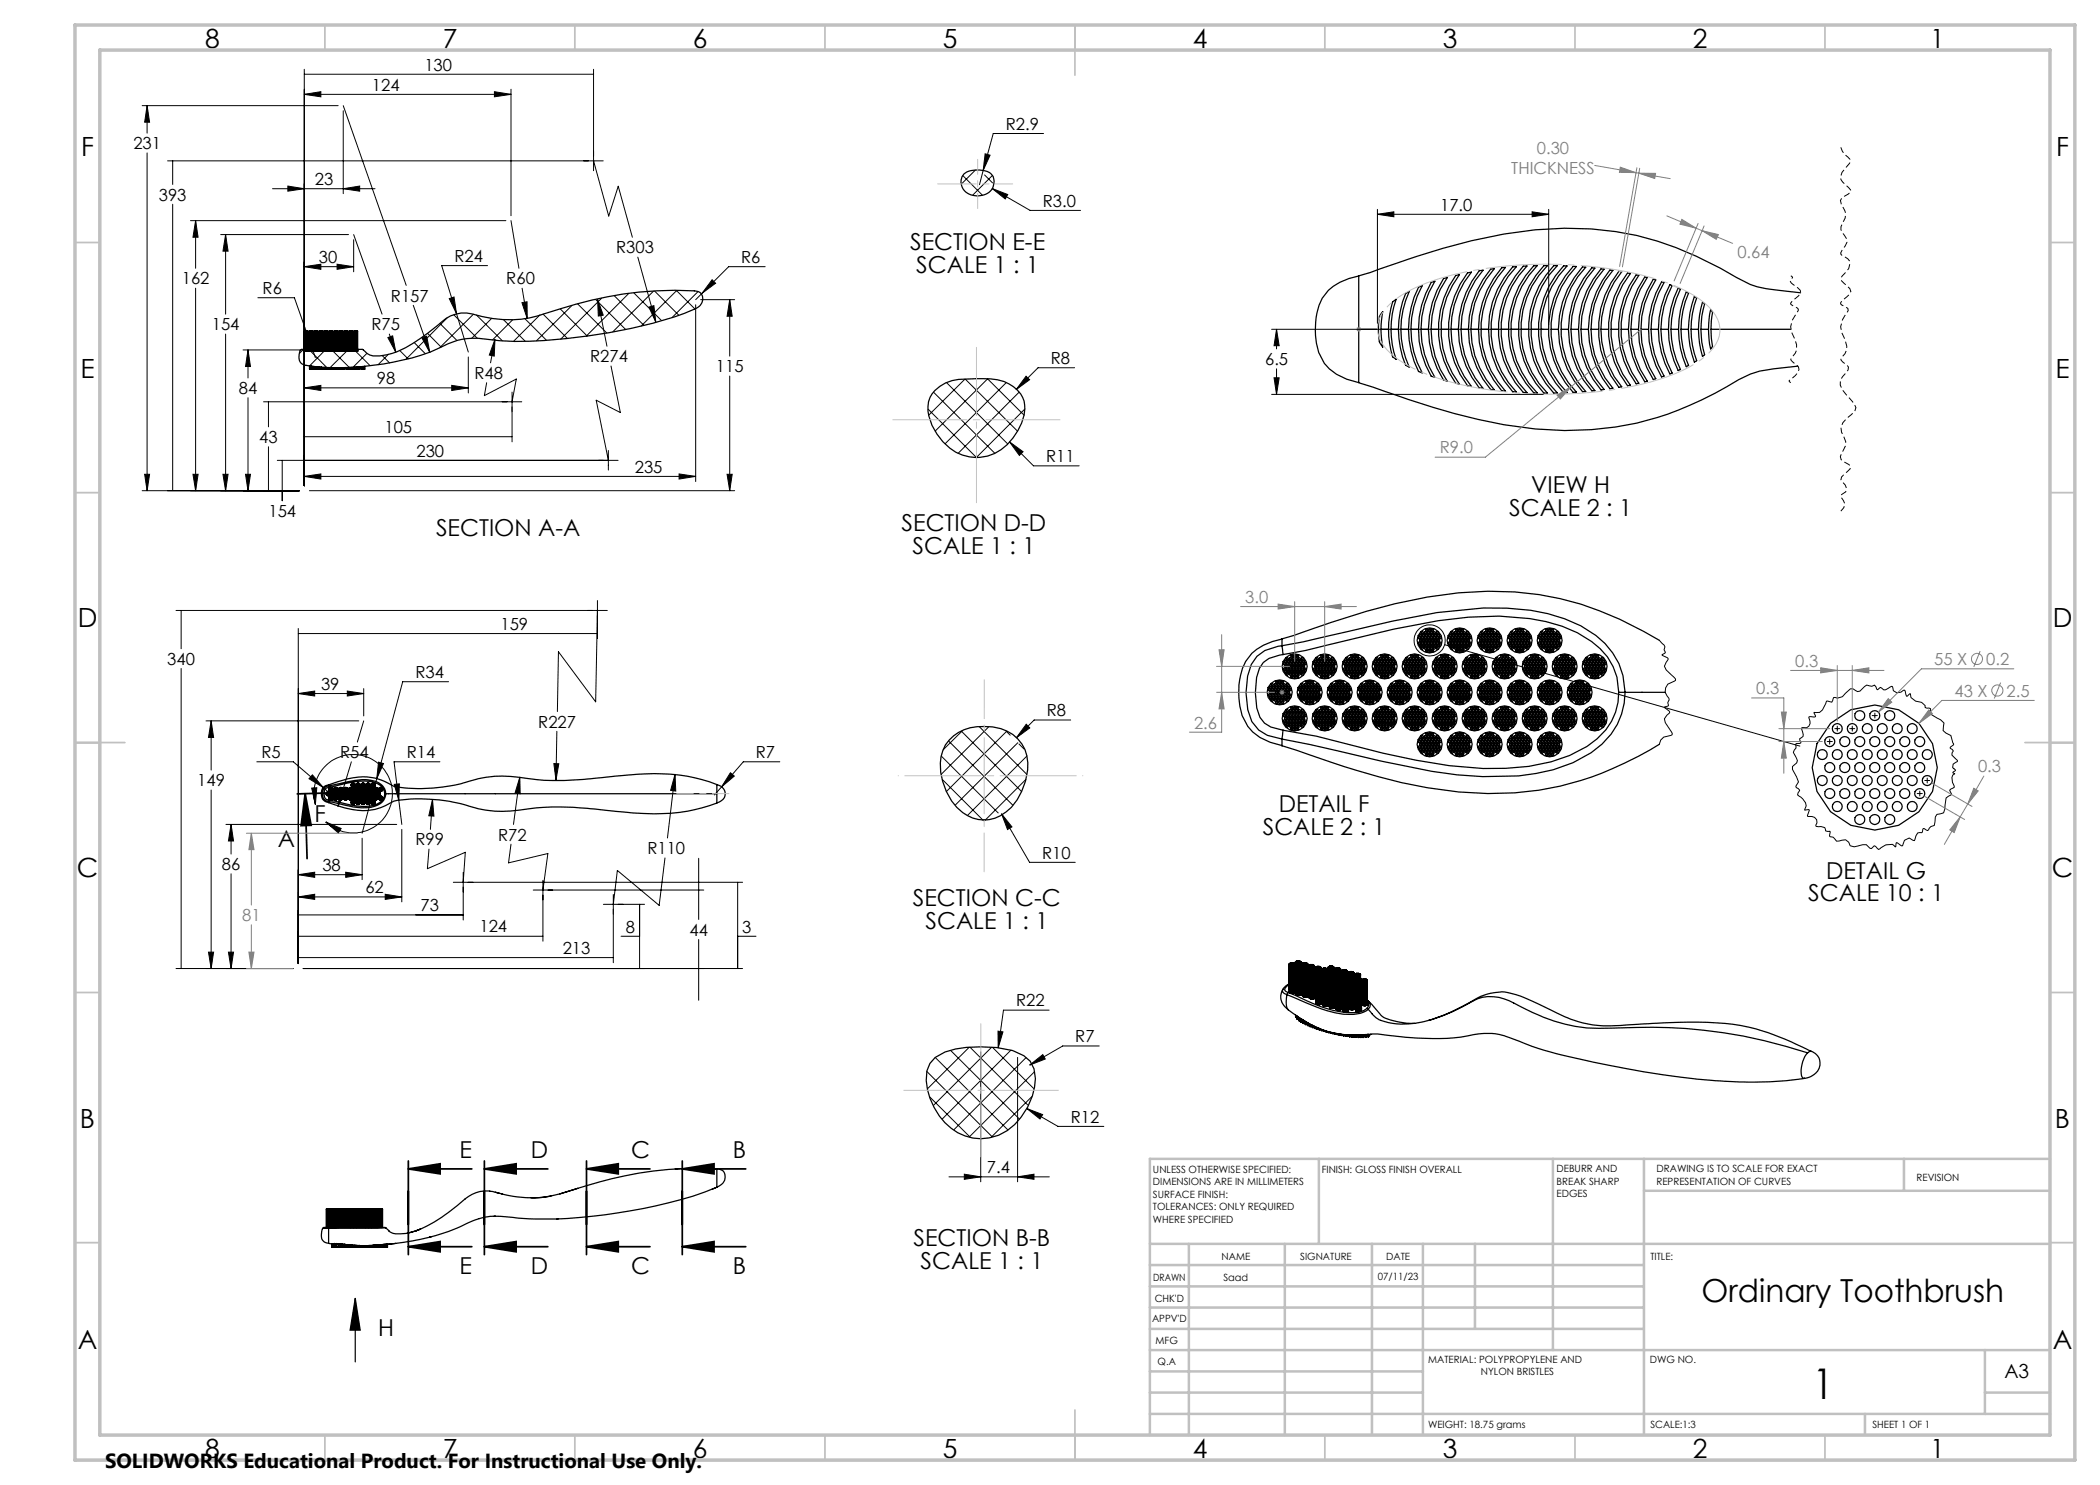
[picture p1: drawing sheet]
<svg xmlns="http://www.w3.org/2000/svg" width="420mm" height="297mm" viewBox="0 0 420 297" stroke-linecap="round" stroke-linejoin="round" font-family="sans-serif">
<defs><g id="words">
<text font-size="8.5" x="362.5" y="279.7">1</text>
<text font-size="6.3" x="340.3" y="260.4">Ordinary Toothbrush</text>
<g font-size="5.3">
<text x="41" y="9.5">8</text>
<text x="88.5" y="9.5">7</text>
<text x="138.5" y="9.5">6</text>
<text x="188.5" y="9.5">5</text>
<text x="238.5" y="9.5">4</text>
<text x="288.5" y="9.5">3</text>
<text x="338.5" y="9.5">2</text>
<text x="386" y="9.5">1</text>
<text x="16.2" y="31.3">F</text>
<text x="411.2" y="31.3">F</text>
<text x="16.1" y="75.5">E</text>
<text x="411.1" y="75.5">E</text>
<text x="15.5" y="125.5">D</text>
<text x="410.5" y="125.5">D</text>
<text x="15.4" y="175.5">C</text>
<text x="410.4" y="175.5">C</text>
<text x="16" y="225.5">B</text>
<text x="411" y="225.5">B</text>
<text x="15.5" y="269.8">A</text>
<text x="410.5" y="269.8">A</text>
<text x="41" y="291.5">8</text>
<text x="88.5" y="291.5">7</text>
<text x="138.5" y="291.5">6</text>
<text x="188.5" y="291.5">5</text>
<text x="238.5" y="291.5">4</text>
<text x="288.5" y="291.5">3</text>
<text x="338.5" y="291.5">2</text>
<text x="386" y="291.5">1</text>
</g>
<g font-size="4.7">
<text x="182" y="50.1">SECTION E-E</text>
<text x="183.2" y="54.6">SCALE 1 : 1</text>
<text x="306.2" y="98.7">VIEW H</text>
<text x="87.2" y="107.1">SECTION A-A</text>
<text x="180.3" y="106.3">SECTION D-D</text>
<text x="301.9" y="103.2">SCALE 2 : 1</text>
<text x="182.5" y="110.8">SCALE 1 : 1</text>
<text x="62.9" y="164.4">F</text>
<text x="252.5" y="166.9">SCALE 2 : 1</text>
<text x="255.7" y="162.4">DETAIL F</text>
<text x="55.6" y="169.4">A</text>
<text x="365.2" y="175.7">DETAIL G</text>
<text x="182.6" y="181.3">SECTION C-C</text>
<text x="185.1" y="185.8">SCALE 1 : 1</text>
<text x="361.6" y="180.3">SCALE 10 : 1</text>
<text x="91.9" y="231.5">E</text>
<text x="106.2" y="231.5">D</text>
<text x="126.2" y="231.5">C</text>
<text x="146.5" y="231.5">B</text>
<text x="182.7" y="249.2">SECTION B-B</text>
<text x="91.9" y="254.7">E</text>
<text x="106.2" y="254.7">D</text>
<text x="126.2" y="254.7">C</text>
<text x="146.5" y="254.7">B</text>
<text x="184.1" y="253.7">SCALE 1 : 1</text>
<text x="75.6" y="267.2">H</text>
</g>
<text font-size="4.1" x="21" y="293.7">SOLIDWORKS Educational Product. For Instructional Use Only.</text>
<text font-size="3.9" x="400.9" y="275.5">A3</text>
<g font-size="3.3">
<text x="84.9" y="14.1">130</text>
<text x="74.4" y="18.1">124</text>
<text x="26.7" y="29.8">231</text>
<text x="201.2" y="26">R2.9</text>
<text x="31.8" y="40.1">393</text>
<text x="63" y="37">23</text>
<text x="208.5" y="41.3">R3.0</text>
<text x="288" y="42.1">17.0</text>
<text x="63.8" y="52.6">30</text>
<text x="90.9" y="52.4">R24</text>
<text x="123.2" y="50.7">R303</text>
<text x="148.2" y="52.6">R6</text>
<text x="36.4" y="56.9">162</text>
<text x="52.5" y="58.8">R6</text>
<text x="101.3" y="56.9">R60</text>
<text x="78.2" y="60.3">R157</text>
<text x="42.4" y="66.1">154</text>
<text x="74.3" y="66.1">R75</text>
<text x="75.4" y="76.8">98</text>
<text x="94.9" y="75.8">R48</text>
<text x="118" y="72.5">R274</text>
<text x="143.2" y="74.5">115</text>
<text x="210.1" y="72.8">R8</text>
<text x="253" y="73">6.5</text>
<text x="47.8" y="78.8">84</text>
<text x="51.9" y="88.6">43</text>
<text x="76.9" y="86.6">105</text>
<text x="83.3" y="91.3">230</text>
<text x="127" y="94.6">235</text>
<text x="209.2" y="92.4">R11</text>
<text x="53.7" y="103.4">154</text>
<text x="100.1" y="126">159</text>
<text x="33.5" y="133">340</text>
<text x="64.2" y="138">39</text>
<text x="83.1" y="135.6">R34</text>
<text x="209.4" y="143.3">R8</text>
<text x="107.7" y="145.5">R227</text>
<text x="52.3" y="151.6">R5</text>
<text x="68" y="151.6">R54</text>
<text x="81.3" y="151.6">R14</text>
<text x="151.2" y="151.6">R7</text>
<text x="39.5" y="157.3">149</text>
<text x="83.1" y="169.1">R99</text>
<text x="99.6" y="168.1">R72</text>
<text x="129.5" y="170.8">R110</text>
<text x="208.4" y="171.7">R10</text>
<text x="44.4" y="174">86</text>
<text x="64.5" y="174.2">38</text>
<text x="73.1" y="178.6">62</text>
<text x="84.1" y="182.2">73</text>
<text x="95.9" y="186.5">124</text>
<text x="112.5" y="190.8">213</text>
<text x="125.2" y="186.5">8</text>
<text x="137.9" y="187.1">44</text>
<text x="148.5" y="186.5">3</text>
<text x="203.2" y="201.3">R22</text>
<text x="215.1" y="208.5">R7</text>
<text x="214.1" y="224.5">R12</text>
<text x="197.4" y="234.6">7.4</text>
</g>
<g font-size="3.3" fill="#808080">
<text x="302.3" y="34.8">THICKNESS</text>
<text x="307.4" y="30.9">0.30</text>
<text x="347.5" y="51.6">0.64</text>
<text x="287.9" y="90.7">R9.0</text>
<text x="249" y="120.6">3.0</text>
<text x="359" y="133.3">0.3</text>
<text x="386.8" y="133">55 X</text>
<text x="397.2" y="133">0.2</text>
<text x="351.2" y="138.9">0.3</text>
<text x="390.9" y="139.3">43 X</text>
<text x="401.3" y="139.3">2.5</text>
<text x="238.8" y="145.7">2.6</text>
<text x="395.6" y="154.5">0.3</text>
<text x="48.4" y="184.2">81</text>
</g>
<g font-size="2">
<text x="230.6" y="234.6">UNLESS OTHERWISE SPECIFIED:</text>
<text x="230.6" y="237.1">DIMENSIONS ARE IN MILLIMETERS</text>
<text x="230.6" y="239.6">SURFACE FINISH:</text>
<text x="264.4" y="234.6">FINISH: GLOSS FINISH OVERALL</text>
<text x="311.3" y="234.5">DEBURR AND</text>
<text x="311.3" y="237">BREAK SHARP</text>
<text x="311.3" y="239.5">EDGES</text>
<text x="331.3" y="234.5">DRAWING IS TO SCALE FOR EXACT</text>
<text x="331.3" y="237">REPRESENTATION OF CURVES</text>
<text x="383.3" y="236.2">REVISION</text>
<text x="230.6" y="242.1">TOLERANCES: ONLY REQUIRED</text>
<text x="230.6" y="244.6">WHERE SPECIFIED</text>
<text x="244.3" y="252">NAME</text>
<text x="260" y="251.9">SIGNATURE</text>
<text x="277.2" y="251.9">DATE</text>
<text x="330.1" y="251.9">TITLE:</text>
<text x="230.6" y="256.1">DRAWN</text>
<text x="244.7" y="256.1">Saad</text>
<text x="275.6" y="255.9">07/11/23</text>
<text x="230.9" y="260.3">CHK'D</text>
<text x="230.4" y="264.4">APPV'D</text>
<text x="231.1" y="268.8">MFG</text>
<text x="231.5" y="273">Q.A</text>
<text x="285.6" y="272.5">MATERIAL: POLYPROPYLENE AND</text>
<text x="296.2" y="275">NYLON BRISTLES</text>
<text x="330" y="272.5">DWG NO.</text>
<text x="285.6" y="285.5">WEIGHT: 18.75 grams</text>
<text x="330.1" y="285.6">SCALE:1:3</text>
<text x="374.5" y="285.6">SHEET 1 OF 1</text>
</g>
</g></defs>
<g fill="none" stroke="#000" stroke-width=".25">
<path d="M192.8 34.8a5.2 5.2 0 0 1 5.4-.1 2.68 2.68 0 0 1 .3 2.9 2.68 2.68 0 0 1-2.4 1.5 3 3 0 0 1-3.9-3.1l.2-.7zM271.7 55.2a10.6 10.6 0 0 0-7.3 4.5 15.1 15.1 0 0 0-.7 10.8 8.7 8.7 0 0 0 5.6 5.3l2.4 .7M271.7 55.2l2.4-.7 5.6-2a124.8 124.8 0 0 1 27.3-6.5 60.6 60.6 0 0 1 37 7.6l3.3 1.9a16.8 16.8 0 0 0 8.2 2.5l4.6 .6M271.7 55.2v10.7M281.1 58.7l.7-.4a18 18 0 0 0 0 15.1l-.7-.3a18.5 18.5 0 0 1 0-14.4zM283.7 57.5l.7-.4a17.9 17.9 0 0 0 0 17.5l-.7-.3a18.6 18.6 0 0 1 0-16.8zM286.2 56.5l.8-.3a18 18 0 0 0 0 19.3l-.8-.3a18.6 18.6 0 0 1 0-18.7zM288.7 55.7l.8-.2a18.1 18.1 0 0 0 0 20.7l-.8-.2a18.5 18.5 0 0 1 0-20.3zM291.1 55.1l.8-.2a18.1 18.1 0 0 0 0 21.9l-.8-.1a18.5 18.5 0 0 1 0-21.6zM293.5 54.6l.8-.2a18 18 0 0 0 0 22.9l-.8-.2a18.6 18.6 0 0 1 0-22.5zM295.8 54.1l.8-.1a18 18 0 0 0 0 23.7l-.8-.1a18.6 18.6 0 0 1 0-23.5zM298.1 53.8l.8-.1a18 18 0 0 0 0 24.3l-.8-.1a18.5 18.5 0 0 1 0-24.1z"/>
<path d="M300.4 53.5h.7a18.1 18.1 0 0 0 0 24.7h-.7a18.6 18.6 0 0 1 0-24.7zM302.5 53.4l.8-.1a18 18 0 0 0 0 25.1l-.8-.1a18.6 18.6 0 0 1 0-24.9zM304.7 53.2h.7a18 18 0 0 0 0 25.3h-.7a18.5 18.5 0 0 1 0-25.3zM306.7 53.2l.7-.1a18 18 0 0 0 .1 25.5h-.7a18.5 18.5 0 0 1-.1-25.4zM308.8 53.1h.7a18 18 0 0 0 0 25.5h-.7a18.5 18.5 0 0 1 0-25.5zM310.8 53.1h.7a18 18 0 0 0 0 25.5h-.7a18.6 18.6 0 0 1 0-25.5zM312.7 53.2h.7a17.9 17.9 0 0 0 0 25.3l-.7 .1a18.5 18.5 0 0 1 0-25.4zM314.6 53.3h.7a18 18 0 0 0 0 25.1l-.7 .1a18.6 18.6 0 0 1 0-25.2zM316.5 53.4h.6a18.1 18.1 0 0 0 0 24.9h-.6a18.6 18.6 0 0 1 0-24.9zM318.4 53.5l.6 .1a18.1 18.1 0 0 0 0 24.5l-.6 .1a18.5 18.5 0 0 1 0-24.7zM320.2 53.8h.6a18 18 0 0 0 0 24.1l-.6 .1a18.5 18.5 0 0 1 0-24.2zM322 54l.6 .1a18.1 18.1 0 0 0 0 23.5l-.6 .1a18.5 18.5 0 0 1 0-23.7z"/>
<path d="M323.8 54.3l.5 .1a18 18 0 0 0 0 23l-.5 .1a18.6 18.6 0 0 1 0-23.2zM325.5 54.6l.6 .1a17.9 17.9 0 0 0 0 22.3l-.6 .1a18.5 18.5 0 0 1 0-22.5zM327.2 55l.6 .1a18.1 18.1 0 0 0 0 21.6l-.6 .1a18.6 18.6 0 0 1 0-21.8zM329 55.4l.5 .1a18 18 0 0 0 0 20.7l-.5 .2a18.4 18.4 0 0 1 0-21zM330.7 55.8l.5 .2a17.9 17.9 0 0 0 0 19.7l-.5 .2a18.5 18.5 0 0 1 0-20.1zM332.3 56.4l.5 .1a18 18 0 0 0 0 18.7l-.5 .2a18.6 18.6 0 0 1 0-19zM334 56.9l.4 .2a18.1 18.1 0 0 0 0 17.5l-.4 .2a18.5 18.5 0 0 1 0-17.9zM335.6 57.6l.5 .2a17.9 17.9 0 0 0 0 16.1l-.5 .2a18.5 18.5 0 0 1 0-16.5zM337.3 58.4l.4 .2a18 18 0 0 0 0 14.5l-.4 .2a18.8 18.8 0 0 1 0-14.9zM338.9 59.3l.4 .3a18 18 0 0 0 0 12.5l-.4 .3a18.5 18.5 0 0 1 0-13.1zM187 78.1a7.7 7.7 0 0 1 4.7-2.2 27.7 27.7 0 0 1 9.1 .4 6 6 0 0 1 4.1 4.7 10.7 10.7 0 0 1-4.7 8.9 8.9 8.9 0 0 1-12.8-3.1 8.6 8.6 0 0 1-1.7-6.4l.3-1zM271.7 65.9h4"/>
<path d="M271.7 65.9v10.6M276.2 65.9h1.5M276.5 62.3a18 18 0 0 0 0 7.1 3 3 0 0 1-.8-2.3v-2.5a2.67 2.67 0 0 1 .8-2.3zM278.2 65.9h1.5M278.5 60.4l.7-.5a18.1 18.1 0 0 0 0 12l-.7-.5a18.9 18.9 0 0 1 0-11zM280.2 65.9h1.5M282.2 65.9h1.5M284.2 65.9h1.5M286.2 65.9h1.5M288.2 65.9h1.5M290.2 65.9h1.5M292.2 65.9h1.5"/>
<path d="M294.2 65.9h1.5M296.2 65.9h1.5M298.2 65.9h1.5M300.2 65.9h1.5M302.2 65.9h1.5M304.2 65.9h1.5M306.2 65.9h1.5M308.2 65.9h1.5M310.2 65.9h1.5M312.2 65.9h1.5M314.2 65.9h1.5M316.2 65.9h1.5"/>
<path d="M318.2 65.9h1.5M320.2 65.9h1.5M322.2 65.9h1.5M324.2 65.9h1.5M326.2 65.9h1.5M328.2 65.9h1.5M330.2 65.9h1.5M332.2 65.9h1.5M334.2 65.9h1.5M336.2 65.9h1.5M338.2 65.9h1.5M340.2 65.9h1.5"/>
<path d="M340.5 60.4l.4 .4a17.8 17.8 0 0 0 0 10.1l-.4 .4a18.6 18.6 0 0 1 0-10.9zM342.1 61.9l.4 .6a18.4 18.4 0 0 0 0 6.8l-.4 .5a18.3 18.3 0 0 1 0-7.9zM342.2 65.9h15.9M359.6 73.2l-4.8 .6a18.8 18.8 0 0 0-9.5 3.6 61.7 61.7 0 0 1-38.3 8.4 123.2 123.2 0 0 1-27.6-6.7l-7.7-2.6M256.4 127.8l2.3-.7 7.5-2.6a122.6 122.6 0 0 1 25.5-5.9 60.7 60.7 0 0 1 37 7.7l3.2 1.8M256.4 127.8a10.5 10.5 0 0 0-7.3 4.5 14.6 14.6 0 0 0-.7 10.8 9.9 9.9 0 0 0 8 6.1v-1.4M256.4 129.1l4.2-.7 17.8-4.2 9-1.7 9.3-.9a39.7 39.7 0 0 1 19.5 3.6 15 15 0 0 1 8.8 13.3M256.4 129.1l.2 1.8M256.4 129.1a7.1 7.1 0 0 0-6.9 6.1l-.3 3.4 .4 3.4 .8 2.3 1.3 1.7 1.8 1.1 2.9 .7M256.4 127.8v1.3M256.6 130.9l4.5-.8 17.6-4.3 9-1.7a56.5 56.5 0 0 1 21.5 .2 21.6 21.6 0 0 1 12.3 7.1l1.1 1.9 .8 2.1 .3 3.1M256.6 130.9a5.3 5.3 0 0 0-5.3 4.6l-.2 3.1 .3 3 .6 1.9 .9 1.1 1.3 .8 2.4 .6"/>
<path d="M323.7 138.5h1.3M323.7 138.5a12.4 12.4 0 0 1-6.3 10.8 32.5 32.5 0 0 1-16.2 4.4 89.2 89.2 0 0 1-24.6-3.1l-13.3-3.4-6.7-1.2M325 138.5h8M325 138.5a14.2 14.2 0 0 1-6.8 12.1 31.3 31.3 0 0 1-14.5 4.6l-7.2 .1-5.1-.3-5.1-.7-10.1-2.1-14.2-3.3-5.6-1.1M65.3 158.7h.1M65.3 158.8h.1M65.3 158.6h.1M65.3 158.9h.1M65.3 158.5h.1M65.3 159h.1M65.4 158.6h.1M65.4 158.7h.1"/>
<path d="M65.4 158.9h.1M65.4 158.5h.1M65.4 158.8h.1M65.4 159h.1M65.5 158.6h.1M65.5 158.4h.1M65.5 158.7h.1M65.5 158.9h.1M65.5 159.1h.1M65.5 158.5h.1M65.5 158.8h.1M65.5 159h.1"/>
<path d="M65.6 158.4h.1M65.6 158.6h.1M65.6 158.9h.1M65.6 158.7h.1M65.6 159.1h.1M65.7 158.5h.1M65.7 158.8h.1M65.7 158.7h.1M65.7 159h.1M65.7 159.1h.1M65.7 157a1.79 1.79 0 0 0-1.4 1.7 1.79 1.79 0 0 0 1.4 1.8v-.2M65.7 157.2l2.2-.5a16.7 16.7 0 0 1 6.1-.7 3.1 3.1 0 0 1 3.2 2.7"/>
<path d="M65.7 158.6h.1M65.7 158.4h.1M65.7 158.9h.1M65.7 157.2l.1 .3M65.7 157.2a1.27 1.27 0 0 0-1.2 1.6 1.25 1.25 0 0 0 1.2 1.5M65.7 157v.2M65.8 157.8h.1M65.8 158h.1M65.8 158.5h.1M65.8 158.7h.1M65.8 158.8h.1M65.8 159h.1"/>
<path d="M65.8 159.5h.1M65.8 159.7h.1M65.8 157.5l2.1-.5a12.6 12.6 0 0 1 7.1-.4l1 .5 .6 .5 .3 1.1M65.8 157.5h-.2a.98 .98 0 0 0-.8 1.2 1.04 1.04 0 0 0 1 1.3M65.8 157.7h.1M65.8 157.9h.1M65.8 158.6h.1M65.8 158.9h.1M65.8 159.6h.1M65.8 159.8h.1M65.9 157.8h.1M65.9 157.6h.1"/>
<path d="M65.9 158.1h.1M65.9 158h.1M65.9 158.5h.1M65.9 158.7h.1M65.9 158.8h.1M65.9 159h.1M65.9 159.5h.1M65.9 159.3h.1M65.9 159.7h.1M65.9 159.9h.1M65.9 157.7h.1M65.9 157.9h.1"/>
<path d="M65.9 158.6h.1M65.9 158.9h.1M65.9 159.6h.1M65.9 159.8h.1M66 157.5h.1M66 157.7h.1M66 157.9h.1M66 158.2h.1M66 158h.1M66 159.3h.1M66 159.5h.1M66 159.6h.1"/>
<path d="M66 159.8h.1M66 159.9h.1M66 157.6h.1M66 157.8h.1M66 158.1h.1M66 159.7h.1M66.1 157.5h.1M66.1 157.9h.1M66.1 157.7h.1M66.1 158.2h.1M66.1 158h.1M66.1 159.3h.1"/>
<path d="M66.1 159.5h.1M66.1 159.6h.1M66.1 159.8h.1M66.1 159.9h.1M66.1 157.6h.1M66.1 157.8h.1M66.1 158.1h.1M66.1 159.7h.1M66.2 157.5h.1M66.2 157.9h.1M66.2 157.7h.1M66.2 158.2h.1"/>
<path d="M66.2 158h.1M66.2 159.3h.1M66.2 159.5h.1M66.2 159.6h.1M66.2 159.8h.1M66.2 159.9h.1M66.3 157.6h.1M66.3 157.8h.1M66.3 158h.1M66.3 158.1h.1M66.3 158.8h.1M66.3 158.7h.1"/>
<path d="M66.3 159.3h.1M66.3 159.5h.1M66.3 159.9h.1M66.3 159.7h.1M66.3 157.7h.1M66.3 157.9h.1M66.3 158.6h.1M66.3 158.9h.1M66.3 159.6h.1M66.3 159.8h.1M66.4 157.6h.1M66.4 157.8h.1"/>
<path d="M66.4 158.1h.1M66.4 158h.1M66.4 158.5h.1M66.4 158.8h.1M66.4 158.7h.1M66.4 159h.1M66.4 159.5h.1M66.4 159.3h.1M66.4 159.9h.1M66.4 159.7h.1M66.4 157.7h.1M66.4 157.9h.1"/>
<path d="M66.4 158.6h.1M66.4 158.9h.1M66.4 159.6h.1M66.4 159.8h.1M66.5 157.8h.1M66.5 158h.1M66.5 158.5h.1M66.5 158.7h.1M66.5 158.8h.1M66.5 159h.1M66.5 159.5h.1M66.5 159.7h.1"/>
<path d="M66.5 158.6h.1M66.5 158.9h.1M66.5 159.1h.1M66.5 158.4h.1M66.6 158.6h.1M66.6 158.4h.1M66.6 158.7h.1M66.6 158.9h.1M66.6 159.1h.1M66.6 158.5h.1M66.6 158.8h.1M66.6 159h.1"/>
<path d="M66.7 158.4h.1M66.7 158.6h.1M66.7 158.7h.1M66.7 158.9h.1M66.7 159.1h.1M66.7 157.8h.1M66.7 158h.1M66.7 158.5h.1M66.7 158.8h.1M66.7 159.5h.1M66.7 159.7h.1M66.8 157.7h.1"/>
<path d="M66.8 157.9h.1M66.8 158h.1M66.8 158.6h.1M66.8 158.7h.1M66.8 158.9h.1M66.7 159h.1M66.8 159.5h.1M66.8 159.6h.1M66.8 159.8h.1M66.9 157.6h.1M66.9 157.8h.1M66.9 158h.1"/>
<path d="M66.9 158.1h.1M66.9 158.5h.1M66.9 158.7h.1M66.9 158.8h.1M66.9 159.3h.1M66.9 159.5h.1M66.9 159.7h.1M66.9 159.9h.1M66.9 157.7h.1M66.9 157.9h.1M66.9 158.6h.1M66.9 158.9h.1"/>
<path d="M66.9 159h.1M66.9 159.6h.1M66.9 159.8h.1M67 157.6h.1M67 157.8h.1M67 158h.1M67 158.1h.1M67 158.7h.1M67 158.8h.1M67 159.3h.1M67 159.5h.1M67 159.7h.1"/>
<path d="M67 159.9h.1M67 157.5h.1M67 157.7h.1M67 157.9h.1M67 158.2h.1M67 159.8h.1M67 159.6h.1M67.1 157.6h.1M67.1 157.8h.1M67.1 158.1h.1M67.1 158h.1M67.1 159.5h.1"/>
<path d="M67.1 159.3h.1M67.1 159.9h.1M67.1 159.7h.1M67.1 157.5h.1M67.1 157.9h.1M67.1 157.7h.1M67.1 159.8h.1M67.1 159.6h.1M67.1 158.2h.1M67.2 157.5h.1M67.2 157.9h.1M67.2 157.7h.1"/>
<path d="M67.2 158.2h.1M67.2 159.3h.1M67.2 159.5h.1M67.2 159.8h.1M67.2 159.6h.1M67.2 157.6h.1M67.2 157.8h.1M67.2 158.1h.1M67.2 158h.1M67.2 158.7h.1M67.2 158.8h.1M67.2 159.7h.1"/>
<path d="M67.2 159.9h.1M67.3 157.9h.1M67.3 157.7h.1M67.3 158h.1M67.3 158.6h.1M67.3 158.7h.1M67.3 158.9h.1M67.3 159.5h.1M67.3 159.8h.1M67.3 159.6h.1M67.3 157.8h.1M67.3 157.6h.1"/>
<path d="M67.3 158.1h.1M67.3 158.5h.1M67.3 158.8h.1M67.3 159h.1M67.3 159.3h.1M67.3 159.7h.1M67.3 159.9h.1M67.4 157.9h.1M67.4 159.8h.1M67.4 157.7h.1M67.4 158h.1M67.4 158.6h.1"/>
<path d="M67.4 158.7h.1M67.4 158.9h.1M67.4 159.5h.1M67.4 159.6h.1M67.5 157.8h.1M67.5 158h.1M67.5 158.5h.1M67.5 158.8h.1M67.5 158.7h.1M67.5 159.5h.1M67.5 159.7h.1M67.5 158.6h.1"/>
<path d="M67.5 158.4h.1M67.5 158.9h.1M67.5 159h.1M67.5 159.1h.1M67.6 158.5h.1M67.6 158.7h.1M67.6 158.8h.1M67.6 158.6h.1M67.6 158.4h.1M67.6 158.9h.1M67.6 159h.1M67.6 159.1h.1"/>
<path d="M67.7 158.5h.1M67.7 158.8h.1M67.7 158.7h.1M67.7 159h.1M67.7 158.4h.1M67.7 158.6h.1M67.7 158.9h.1M67.7 159.1h.1M67.7 157.8h.1M67.7 158h.1M67.7 159.5h.1M67.7 159.7h.1"/>
<path d="M67.8 157.9h.1M67.8 157.7h.1M67.8 158.6h.1M67.8 158.9h.1M67.8 158.7h.1M67.8 159.5h.1M67.8 159.6h.1M67.8 159.8h.1M67.8 157.8h.1M67.8 157.6h.1M67.8 158h.1M67.8 158.1h.1"/>
<path d="M67.8 158.5h.1M67.8 158.8h.1M67.8 159h.1M67.8 159.3h.1M67.8 159.7h.1M67.8 159.9h.1M67.9 157.7h.1M67.9 157.9h.1M67.9 158.6h.1M67.9 158.9h.1M67.9 158.7h.1M67.9 159.5h.1"/>
<path d="M67.9 159.6h.1M67.9 159.8h.1M67.9 157.6h.1M67.9 157.8h.1M67.9 158h.1M67.9 158.1h.1M67.9 158.8h.1M67.9 159.3h.1M67.9 159.7h.1M67.9 159.9h.1M68 157.9h.1M68 159.8h.1"/>
<path d="M68 157.5h.1M68 157.7h.1M68 158.2h.1M68 158h.1M68 159.3h.1M68 159.5h.1M68 159.6h.1M68 159.9h.1M68.1 157.6h.1M68.1 157.8h.1M68.1 158.1h.1M68.1 158h.1"/>
<path d="M68.1 159.3h.1M68.1 159.5h.1M68.1 159.7h.1M68.1 159.9h.1M68.1 157.5h.1M68.1 157.9h.1M68.1 157.7h.1M68.1 159.8h.1M68.1 159.6h.1M68.1 158.2h.1M68.2 157.8h.1M68.2 157.6h.1"/>
<path d="M68.2 158h.1M68.2 158.1h.1M68.2 159.5h.1M68.2 159.3h.1M68.2 159.7h.1M68.2 159.9h.1M68.2 157.5h.1M68.2 157.9h.1M68.2 157.7h.1M68.2 158.2h.1M68.2 159.8h.1M68.2 159.6h.1"/>
<path d="M68.3 157.6h.1M68.3 157.8h.1M68.3 158h.1M68.3 158.1h.1M68.3 158.7h.1M68.3 158.8h.1M68.3 159.5h.1M68.3 159.3h.1M68.3 159.7h.1M68.3 159.9h.1M68.3 157.9h.1M68.3 157.7h.1"/>
<path d="M68.3 158.6h.1M68.3 158.9h.1M68.3 159.8h.1M68.3 159.6h.1M68.3 158.5h.1M68.3 159h.1M68.4 157.7h.1M68.4 157.9h.1M68.4 158h.1M68.4 158.6h.1M68.4 158.7h.1M68.4 158.9h.1"/>
<path d="M68.4 159.5h.1M68.4 159.6h.1M68.4 159.8h.1M68.4 157.8h.1M68.4 158.5h.1M68.4 158.8h.1M68.4 159.7h.1M68.4 159h.1M68.5 158.4h.1M68.5 158.6h.1M68.5 158.7h.1M68.5 158.9h.1"/>
<path d="M68.5 159.1h.1M68.5 158.5h.1M68.5 158.8h.1M68.5 159h.1M68.6 158.4h.1M68.6 158.6h.1M68.6 158.7h.1M68.6 158.9h.1M68.6 159.1h.1M68.7 158.5h.1M68.7 158.8h.1M68.7 158.7h.1"/>
<path d="M68.7 159h.1M68.7 159.1h.1M68.7 158.6h.1M68.7 158.4h.1M68.7 158.9h.1M68.8 157.8h.1M68.8 158h.1M68.8 158.5h.1M68.8 158.7h.1M68.8 158.8h.1M68.8 159h.1M68.8 159.5h.1"/>
<path d="M68.8 159.7h.1M68.8 157.7h.1M68.8 157.9h.1M68.8 158.6h.1M68.8 158.9h.1M68.8 159.6h.1M68.8 159.8h.1M68.9 157.8h.1M68.9 157.6h.1M68.9 158h.1M68.9 158.1h.1M68.9 158.5h.1"/>
<path d="M68.9 158.8h.1M68.9 158.7h.1M68.9 159.3h.1M68.9 159.5h.1M68.9 159.9h.1M68.9 159.7h.1M68.9 157.9h.1M68.9 157.7h.1M68.9 158.6h.1M68.9 158.9h.1M68.9 159h.1M68.9 159.8h.1"/>
<path d="M68.9 159.6h.1M69 157.5h.1M69 157.7h.1M69 157.9h.1M69 158.2h.1M69 158h.1M69 159.3h.1M69 159.5h.1M69 159.8h.1M69 159.6h.1M69 159.9h.1M69 158.1h.1"/>
<path d="M69 157.8h.1M69 157.6h.1M69 159.7h.1M69.1 157.5h.1M69.1 157.9h.1M69.1 157.7h.1M69.1 158h.1M69.1 158.2h.1M69.1 159.3h.1M69.1 159.5h.1M69.1 159.8h.1M69.1 159.6h.1"/>
<path d="M69.1 159.9h.1M69.1 157.6h.1M69.1 157.8h.1M69.1 158.1h.1M69.1 159.7h.1M69.2 157.5h.1M69.2 157.7h.1M69.2 157.9h.1M69.2 158h.1M69.2 158.2h.1M69.2 159.3h.1M69.2 159.5h.1"/>
<path d="M69.2 159.6h.1M69.2 159.8h.1M69.2 159.9h.1M69.3 157.6h.1M69.3 157.8h.1M69.3 158h.1M69.3 158.1h.1M69.3 158.7h.1M69.3 158.8h.1M69.3 159.5h.1M69.3 159.3h.1M69.3 159.7h.1"/>
<path d="M69.3 159.9h.1M69.3 157.7h.1M69.3 157.9h.1M69.3 158.6h.1M69.3 158.9h.1M69.3 159.8h.1M69.3 159.6h.1M69.4 157.8h.1M69.4 157.6h.1M69.4 158h.1M69.4 158.1h.1M69.4 158.5h.1"/>
<path d="M69.4 158.7h.1M69.4 158.8h.1M69.4 159h.1M69.4 159.3h.1M69.4 159.5h.1M69.4 159.7h.1M69.4 159.9h.1M69.4 157.7h.1M69.4 157.9h.1M69.4 158.6h.1M69.4 158.9h.1M69.4 159.6h.1"/>
<path d="M69.4 159.8h.1M69.5 157.8h.1M69.5 158h.1M69.5 158.5h.1M69.5 158.7h.1M69.5 158.8h.1M69.5 159h.1M69.5 159.5h.1M69.5 159.7h.1M69.5 158.6h.1M69.5 158.9h.1M69.5 159.1h.1"/>
<path d="M69.5 158.4h.1M69.6 158.4h.1M69.6 158.6h.1M69.6 158.9h.1M69.6 158.7h.1M69.6 159.1h.1M69.6 158.5h.1M69.6 158.8h.1M69.6 159h.1M69.7 158.4h.1M69.7 158.6h.1M69.7 158.9h.1"/>
<path d="M69.7 158.7h.1M69.7 159.1h.1M69.7 157.8h.1M69.7 158h.1M69.7 158.5h.1M69.7 158.8h.1M69.7 159.5h.1M69.7 159.7h.1M69.8 157.7h.1M69.8 157.9h.1M69.8 158h.1M69.8 158.6h.1"/>
<path d="M69.8 158.9h.1M69.8 158.7h.1M69.7 159h.1M69.8 159.5h.1M69.8 159.8h.1M69.8 159.6h.1M69.8 157.6h.1M69.8 157.8h.1M69.8 158.1h.1M69.8 158.5h.1M69.8 158.8h.1M69.8 159.3h.1"/>
<path d="M69.8 159.9h.1M69.8 159.7h.1M69.9 157.7h.1M69.9 157.9h.1M69.9 158h.1M69.9 158.6h.1M69.9 158.9h.1M69.9 158.7h.1M69.8 159h.1M69.9 159.5h.1M69.9 159.6h.1M69.9 159.8h.1"/>
<path d="M70 157.6h.1M70 157.8h.1M70 158h.1M70 158.1h.1M70 158.8h.1M70 158.7h.1M70 159.3h.1M70 159.5h.1M70 159.7h.1M70 159.9h.1M70 157.5h.1M70 157.7h.1"/>
<path d="M70 157.9h.1M70 158.2h.1M70 159.6h.1M70 159.8h.1M70.1 157.8h.1M70.1 157.6h.1M70.1 158.1h.1M70.1 158h.1M70.1 159.3h.1M70.1 159.5h.1M70.1 159.9h.1M70.1 159.7h.1"/>
<path d="M70.1 157.5h.1M70.1 157.9h.1M70.1 157.7h.1M70.1 159.6h.1M70.1 159.8h.1M70.1 158.2h.1M70.2 157.5h.1M70.2 157.7h.1M70.2 157.9h.1M70.2 158.2h.1M70.2 159.3h.1M70.2 159.5h.1"/>
<path d="M70.2 159.6h.1M70.2 159.8h.1M70.2 156.9h.1M70.2 157.1h.1M70.2 157.6h.1M70.2 157.8h.1M70.2 158.1h.1M70.2 158h.1M70.2 158.7h.1M70.2 158.8h.1M70.2 159.7h.1M70.2 159.9h.1"/>
<path d="M70.3 156.8h.1M70.3 157.2h.1M70.3 157h.1M70.3 157.7h.1M70.3 157.9h.1M70.3 158h.1M70.3 158.6h.1M70.3 158.9h.1M70.3 158.7h.1M70.3 159.5h.1M70.3 159.8h.1M70.3 159.6h.1"/>
<path d="M70.3 156.9h.1M70.3 157.1h.1M70.3 157.3h.1M70.3 157.8h.1M70.3 157.6h.1M70.3 158.1h.1M70.3 158.5h.1M70.3 158.8h.1M70.3 159h.1M70.3 159.3h.1M70.3 159.7h.1M70.3 159.9h.1"/>
<path d="M70.4 157.9h.1M70.4 159.8h.1M70.4 156.8h.1M70.4 157.2h.1M70.4 157h.1M70.4 157.7h.1M70.4 158h.1M70.4 158.6h.1M70.4 158.9h.1M70.4 158.7h.1M70.4 159.5h.1M70.4 159.6h.1"/>
<path d="M70.4 156.9h.1M70.4 157.3h.1M70.4 157.8h.1M70.4 158.5h.1M70.4 158.8h.1M70.4 159.7h.1M70.5 156.7h.1M70.5 156.8h.1M70.5 157.2h.1M70.5 157h.1M70.4 157.1h.1M70.5 157.4h.1"/>
<path d="M70.5 158.4h.1M70.5 158.6h.1M70.5 158.7h.1M70.5 158.9h.1M70.5 159.1h.1M70.4 159h.1M70.6 156.9h.1M70.6 156.8h.1M70.6 157.3h.1M70.6 158.5h.1M70.6 158.7h.1M70.6 158.8h.1"/>
<path d="M70.6 156.7h.1M70.6 157.1h.1M70.6 157.2h.1M70.6 157h.1M70.6 157.4h.1M70.6 158.4h.1M70.6 158.6h.1M70.6 158.9h.1M70.6 159h.1M70.6 159.1h.1M70.7 156.9h.1M70.7 156.8h.1"/>
<path d="M70.7 157.1h.1M70.7 157.3h.1M70.7 158.5h.1M70.7 158.8h.1M70.7 158.7h.1M70.7 159h.1M70.7 156.7h.1M70.7 157h.1M70.7 157.2h.1M70.7 157.4h.1M70.7 158.6h.1M70.7 158.4h.1"/>
<path d="M70.7 158.9h.1M70.7 159.1h.1M70.7 157.8h.1M70.7 158h.1M70.7 159.5h.1M70.7 159.7h.1M70.8 156.8h.1M70.8 157h.1M70.8 157.2h.1M70.8 157.7h.1M70.8 157.9h.1M70.8 158.6h.1"/>
<path d="M70.8 158.9h.1M70.8 158.7h.1M70.8 159.5h.1M70.8 159.8h.1M70.8 159.6h.1M70.8 156.9h.1M70.8 157.1h.1M70.8 157.3h.1M70.8 157.6h.1M70.8 157.8h.1M70.8 158h.1M70.8 158.1h.1"/>
<path d="M70.8 158.5h.1M70.8 158.8h.1M70.8 159h.1M70.8 159.3h.1M70.8 159.7h.1M70.8 159.9h.1M70.9 156.8h.1M70.9 157h.1M70.9 157.2h.1M70.9 157.7h.1M70.9 157.9h.1M70.9 158.6h.1"/>
<path d="M70.9 158.9h.1M70.9 158.7h.1M70.9 159.5h.1M70.9 159.6h.1M70.9 159.8h.1M70.9 156.9h.1M70.9 157.1h.1M70.9 157.6h.1M70.9 157.8h.1M70.9 158h.1M70.9 158.1h.1M70.9 158.8h.1"/>
<path d="M70.9 159.3h.1M70.9 159.7h.1M70.9 159.9h.1M71 157.5h.1M71 157.9h.1M71 157.7h.1M71 158.2h.1M71 158h.1M71 159.3h.1M71 159.5h.1M71 159.6h.1M71 159.8h.1"/>
<path d="M71 159.9h.1M71 157.6h.1M71 157.8h.1M71 158.1h.1M71 159.7h.1M71.1 157.5h.1M71.1 157.9h.1M71.1 157.7h.1M71.1 159.3h.1M71.1 159.5h.1M71.1 159.8h.1M71.1 159.6h.1"/>
<path d="M71.1 158h.1M71.1 158.2h.1M71.1 159.9h.1M71.2 157.6h.1M71.2 157.8h.1M71.2 158h.1M71.2 158.1h.1M71.2 159.3h.1M71.2 159.5h.1M71.2 159.9h.1M71.2 159.7h.1M71.2 157.5h.1"/>
<path d="M71.2 157.7h.1M71.2 157.9h.1M71.2 158.2h.1M71.2 159.8h.1M71.2 159.6h.1M71.3 156.9h.1M71.3 157.6h.1M71.3 157.8h.1M71.3 158h.1M71.3 158.1h.1M71.3 158.7h.1M71.3 158.8h.1"/>
<path d="M71.3 159.3h.1M71.3 159.5h.1M71.3 159.9h.1M71.3 159.7h.1M71.3 156.8h.1M71.3 157.2h.1M71.3 157h.1M71.3 157.1h.1M71.3 157.7h.1M71.3 157.9h.1M71.3 158.6h.1M71.3 158.9h.1"/>
<path d="M71.3 159.8h.1M71.3 159.6h.1M71.3 158.5h.1M71.3 157.3h.1M71.3 159h.1M71.4 156.8h.1M71.4 157.2h.1M71.4 157h.1M71.4 157.7h.1M71.4 157.9h.1M71.4 158h.1M71.4 158.6h.1"/>
<path d="M71.4 158.9h.1M71.4 158.7h.1M71.4 159.5h.1M71.4 159.6h.1M71.4 159.8h.1M71.4 156.9h.1M71.4 158.5h.1M71.4 158.8h.1M71.4 157.3h.1M71.4 157.1h.1M71.4 157.8h.1M71.4 159h.1"/>
<path d="M71.4 159.7h.1M71.5 156.7h.1M71.5 156.8h.1M71.5 157.2h.1M71.5 157h.1M71.5 157.4h.1M71.5 158.6h.1M71.5 158.4h.1M71.5 158.7h.1M71.5 158.9h.1M71.5 159.1h.1M71.5 156.9h.1"/>
<path d="M71.5 157.1h.1M71.5 157.3h.1M71.5 158.5h.1M71.5 158.8h.1M71.5 159h.1M71.6 156.7h.1M71.6 156.8h.1M71.6 157.2h.1M71.6 157h.1M71.6 157.4h.1M71.6 158.6h.1M71.6 158.4h.1"/>
<path d="M71.6 158.7h.1M71.6 158.9h.1M71.6 159.1h.1M71.6 156.9h.1M71.6 157.1h.1M71.6 157.3h.1M71.6 158.5h.1M71.6 158.8h.1M71.6 159h.1M71.7 157.2h.1M71.7 157.4h.1M71.7 159.1h.1"/>
<path d="M71.7 156.8h.1M71.7 156.7h.1M71.7 157h.1M71.7 158.4h.1M71.7 158.6h.1M71.7 158.7h.1M71.7 158.9h.1M71.8 156.9h.1M71.8 156.8h.1M71.8 157.1h.1M71.8 157.3h.1M71.8 157.8h.1"/>
<path d="M71.8 158h.1M71.8 158.5h.1M71.8 158.7h.1M71.8 158.8h.1M71.8 159h.1M71.8 159.5h.1M71.8 159.7h.1M71.8 157h.1M71.8 157.2h.1M71.8 157.9h.1M71.8 157.7h.1M71.8 158.6h.1"/>
<path d="M71.8 158.9h.1M71.8 159.6h.1M71.8 159.8h.1M71.9 156.9h.1M71.9 156.8h.1M71.9 157.3h.1M71.9 157.8h.1M71.9 157.6h.1M71.9 158h.1M71.9 158.1h.1M71.9 158.5h.1M71.9 158.7h.1"/>
<path d="M71.9 158.8h.1M71.9 159.3h.1M71.9 159.5h.1M71.9 159.9h.1M71.9 159.7h.1M71.9 157h.1M71.9 157.1h.1M71.9 157.2h.1M71.9 157.9h.1M71.9 157.7h.1M71.9 158.6h.1M71.9 158.9h.1"/>
<path d="M71.9 159h.1M71.9 159.6h.1M71.9 159.8h.1M72 157.5h.1M72 157.7h.1M72 157.9h.1M72 158.2h.1M72 158h.1M72 159.3h.1M72 159.5h.1M72 159.6h.1M72 159.8h.1"/>
<path d="M72 159.9h.1M72 158.1h.1M72 157.8h.1M72 157.6h.1M72 159.7h.1M72.1 157.5h.1M72.1 157.9h.1M72.1 157.7h.1M72.1 158.2h.1M72.1 158h.1M72.1 159.3h.1M72.1 159.5h.1"/>
<path d="M72.1 159.6h.1M72.1 159.8h.1M72.1 159.9h.1M72.1 157.8h.1M72.1 157.6h.1M72.1 158.1h.1M72.1 159.7h.1M72.2 157.5h.1M72.2 157.7h.1M72.2 157.9h.1M72.2 158.2h.1M72.2 158h.1"/>
<path d="M72.2 159.3h.1M72.2 159.5h.1M72.2 159.6h.1M72.2 159.8h.1M72.2 159.9h.1M72.2 156.9h.1M72.2 157.1h.1M72.2 157.6h.1M72.2 157.8h.1M72.2 158.1h.1M72.2 158.7h.1M72.2 158.8h.1"/>
<path d="M72.2 159.7h.1M72.3 156.8h.1M72.3 157h.1M72.3 157.2h.1M72.3 157.9h.1M72.3 157.7h.1M72.3 158h.1M72.3 158.6h.1M72.3 158.9h.1M72.3 158.7h.1M72.3 159.5h.1M72.3 159.6h.1"/>
<path d="M72.3 159.8h.1M72.4 156.8h.1M72.4 156.9h.1M72.4 157.1h.1M72.4 157.3h.1M72.4 157.8h.1M72.4 157.6h.1M72.4 158h.1M72.4 158.1h.1M72.4 158.5h.1M72.4 158.7h.1M72.4 158.8h.1"/>
<path d="M72.4 159h.1M72.4 159.5h.1M72.4 159.3h.1M72.4 159.7h.1M72.4 159.9h.1M72.4 157h.1M72.4 157.2h.1M72.4 157.7h.1M72.4 157.9h.1M72.4 158.6h.1M72.4 158.9h.1M72.4 159.6h.1"/>
<path d="M72.4 159.8h.1M72.5 156.8h.1M72.5 156.9h.1M72.5 157.1h.1M72.5 157.3h.1M72.5 157.8h.1M72.5 158h.1M72.5 158.5h.1M72.5 158.8h.1M72.5 158.7h.1M72.5 159h.1M72.5 159.5h.1"/>
<path d="M72.5 159.7h.1M72.5 156.7h.1M72.5 157.2h.1M72.5 157h.1M72.5 157.4h.1M72.5 158.6h.1M72.5 158.9h.1M72.5 159.1h.1M72.5 158.4h.1M72.6 156.8h.1M72.6 156.7h.1M72.6 157.2h.1"/>
<path d="M72.6 157h.1M72.6 157.4h.1M72.6 158.6h.1M72.6 158.4h.1M72.6 158.7h.1M72.6 158.9h.1M72.6 159.1h.1M72.6 156.9h.1M72.6 157.1h.1M72.6 157.3h.1M72.6 158.5h.1M72.6 158.8h.1"/>
<path d="M72.6 159h.1M72.7 156.7h.1M72.7 156.8h.1M72.7 157.2h.1M72.7 157h.1M72.7 157.4h.1M72.7 158.6h.1M72.7 158.4h.1M72.7 158.7h.1M72.7 158.9h.1M72.7 159.1h.1M72.7 156.9h.1"/>
<path d="M72.7 157.8h.1M72.7 158h.1M72.7 158.5h.1M72.7 158.8h.1M72.7 159.5h.1M72.7 159.7h.1M72.7 157.3h.1M72.7 157.1h.1M72.7 159h.1M72.8 156.8h.1M72.8 157.2h.1M72.8 157h.1"/>
<path d="M72.8 157.7h.1M72.8 157.9h.1M72.8 158h.1M72.8 158.6h.1M72.8 158.7h.1M72.8 158.9h.1M72.8 159.5h.1M72.8 159.6h.1M72.8 159.8h.1M72.8 156.9h.1M72.8 157.8h.1M72.8 157.6h.1"/>
<path d="M72.8 158.1h.1M72.8 158.5h.1M72.8 158.8h.1M72.8 159.9h.1M72.8 159.7h.1M72.9 156.8h.1M72.9 157h.1M72.9 157.2h.1M72.8 157.3h.1M72.8 157.1h.1M72.9 157.7h.1M72.9 157.9h.1"/>
<path d="M72.9 158h.1M72.9 158.6h.1M72.9 158.9h.1M72.9 158.7h.1M72.8 159h.1M72.8 159.3h.1M72.9 159.5h.1M72.9 159.6h.1M72.9 159.8h.1M73 156.9h.1M73 157.1h.1M73 157.6h.1"/>
<path d="M73 157.8h.1M73 158h.1M73 158.1h.1M73 158.7h.1M73 158.8h.1M73 159.5h.1M73 159.3h.1M73 159.9h.1M73 159.7h.1M73 157.5h.1M73 157.7h.1M73 157.9h.1"/>
<path d="M73 158.2h.1M73 159.6h.1M73 159.8h.1M73.1 157.6h.1M73.1 157.8h.1M73.1 158h.1M73.1 158.1h.1M73.1 159.5h.1M73.1 159.3h.1M73.1 159.9h.1M73.1 159.7h.1M73.1 157.5h.1"/>
<path d="M73.1 157.7h.1M73.1 157.9h.1M73.1 159.8h.1M73.1 159.6h.1M73.1 158.2h.1M73.2 157.5h.1M73.2 157.9h.1M73.2 157.7h.1M73.2 158.2h.1M73.2 159.3h.1M73.2 159.5h.1M73.2 159.8h.1"/>
<path d="M73.2 159.6h.1M73.2 156.9h.1M73.2 157.1h.1M73.2 157.6h.1M73.2 157.8h.1M73.2 158h.1M73.2 158.1h.1M73.2 158.7h.1M73.2 158.8h.1M73.2 159.9h.1M73.2 159.7h.1M73.3 156.8h.1"/>
<path d="M73.3 157h.1M73.3 157.2h.1M73.3 157.9h.1M73.3 157.7h.1M73.3 158h.1M73.3 158.6h.1M73.3 158.7h.1M73.3 158.9h.1M73.3 159.5h.1M73.3 159.6h.1M73.3 159.8h.1M73.3 156.9h.1"/>
<path d="M73.3 157.1h.1M73.3 157.3h.1M73.3 157.8h.1M73.3 157.6h.1M73.3 158.1h.1M73.3 158.5h.1M73.3 158.8h.1M73.3 159h.1M73.3 159.3h.1M73.3 159.7h.1M73.3 159.9h.1M73.4 156.8h.1"/>
<path d="M73.4 157h.1M73.4 157.2h.1M73.4 157.9h.1M73.4 157.7h.1M73.4 158h.1M73.4 158.6h.1M73.4 158.7h.1M73.4 158.9h.1M73.4 159.5h.1M73.4 159.6h.1M73.4 159.8h.1M73.4 156.9h.1"/>
<path d="M73.4 157.8h.1M73.4 158.5h.1M73.4 158.8h.1M73.4 159.7h.1M73.5 156.7h.1M73.5 156.8h.1M73.5 157h.1M73.4 157.1h.1M73.4 157.3h.1M73.5 157.2h.1M73.5 157.4h.1M73.5 158.4h.1"/>
<path d="M73.5 158.6h.1M73.5 158.9h.1M73.5 158.7h.1M73.5 159.1h.1M73.4 159h.1M73.6 156.9h.1M73.6 156.8h.1M73.6 157.3h.1M73.6 158.5h.1M73.6 158.8h.1M73.6 158.7h.1M73.6 156.7h.1"/>
<path d="M73.6 157h.1M73.6 157.2h.1M73.6 157.1h.1M73.6 157.4h.1M73.6 158.6h.1M73.6 158.4h.1M73.6 158.9h.1M73.6 159h.1M73.6 159.1h.1M73.7 156.8h.1M73.7 156.9h.1M73.7 157.1h.1"/>
<path d="M73.7 157.3h.1M73.7 158.5h.1M73.7 158.7h.1M73.7 158.8h.1M73.7 159h.1M73.7 156.7h.1M73.7 157h.1M73.7 157.2h.1M73.7 157.4h.1M73.7 158.6h.1M73.7 158.4h.1M73.7 158.9h.1"/>
<path d="M73.7 159.1h.1M73.7 157.8h.1M73.7 158h.1M73.7 159.5h.1M73.7 159.7h.1M73.8 156.8h.1M73.8 157.2h.1M73.8 157h.1M73.8 157.7h.1M73.8 157.9h.1M73.8 158.6h.1M73.8 158.7h.1"/>
<path d="M73.8 158.9h.1M73.8 159.5h.1M73.8 159.6h.1M73.8 159.8h.1M73.8 156.9h.1M73.8 157.3h.1M73.8 157.1h.1M73.8 157.8h.1M73.8 157.6h.1M73.8 158h.1M73.8 158.1h.1M73.8 158.5h.1"/>
<path d="M73.8 158.8h.1M73.8 159h.1M73.8 159.3h.1M73.8 159.7h.1M73.8 159.9h.1M73.9 156.8h.1M73.9 157.2h.1M73.9 157h.1M73.9 157.7h.1M73.9 157.9h.1M73.9 158.6h.1M73.9 158.7h.1"/>
<path d="M73.9 158.9h.1M73.9 159.5h.1M73.9 159.8h.1M73.9 159.6h.1M73.9 156.9h.1M73.9 157.1h.1M73.9 157.8h.1M73.9 157.6h.1M73.9 158h.1M73.9 158.1h.1M73.9 158.8h.1M73.9 159.3h.1"/>
<path d="M73.9 159.7h.1M73.9 159.9h.1M74 157.5h.1M74 157.7h.1M74 157.9h.1M74 158.2h.1M74 158h.1M74 159.3h.1M74 159.5h.1M74 159.8h.1M74 159.6h.1M74 159.9h.1"/>
<path d="M74 157.8h.1M74 157.6h.1M74 158.1h.1M74 159.7h.1M74.1 157.5h.1M74.1 157.9h.1M74.1 157.7h.1M74.1 159.3h.1M74.1 159.5h.1M74.1 159.6h.1M74.1 159.8h.1M74.1 158h.1"/>
<path d="M74.1 158.2h.1M74.1 159.9h.1M74.2 157.8h.1M74.2 157.6h.1M74.2 158h.1M74.2 158.1h.1M74.2 159.5h.1M74.2 159.3h.1M74.2 159.7h.1M74.2 159.9h.1M74.2 157.5h.1M74.2 157.7h.1"/>
<path d="M74.2 157.9h.1M74.2 158.2h.1M74.2 159.6h.1M74.2 159.8h.1M74.3 156.9h.1M74.3 157.6h.1M74.3 157.8h.1M74.3 158.1h.1M74.3 158h.1M74.3 158.7h.1M74.3 158.8h.1M74.3 159.3h.1"/>
<path d="M74.3 159.5h.1M74.3 159.7h.1M74.3 159.9h.1M74.3 156.8h.1M74.3 157h.1M74.3 157.1h.1M74.3 157.2h.1M74.3 157.9h.1M74.3 157.7h.1M74.3 158.6h.1M74.3 158.9h.1M74.3 159.8h.1"/>
<path d="M74.3 159.6h.1M74.3 157.3h.1M74.3 158.5h.1M74.3 159h.1M74.4 156.8h.1M74.4 157h.1M74.4 157.2h.1M74.4 157.9h.1M74.4 157.7h.1M74.4 158h.1M74.4 158.6h.1M74.4 158.9h.1"/>
<path d="M74.4 158.7h.1M74.4 159.5h.1M74.4 159.6h.1M74.4 159.8h.1M74.4 156.9h.1M74.4 158.5h.1M74.4 158.8h.1M74.4 157.3h.1M74.4 157.1h.1M74.4 157.8h.1M74.4 159h.1M74.4 159.7h.1"/>
<path d="M74.5 156.7h.1M74.5 156.8h.1M74.5 157h.1M74.5 157.2h.1M74.5 157.4h.1M74.5 158.4h.1M74.5 158.6h.1M74.5 158.7h.1M74.5 158.9h.1M74.5 159.1h.1M74.5 156.9h.1M74.5 157.3h.1"/>
<path d="M74.5 157.1h.1M74.5 158.5h.1M74.5 158.8h.1M74.5 159h.1M74.6 156.7h.1M74.6 156.8h.1M74.6 157h.1M74.6 157.2h.1M74.6 157.4h.1M74.6 158.6h.1M74.6 158.4h.1M74.6 158.7h.1"/>
<path d="M74.6 158.9h.1M74.6 159.1h.1M74.6 156.9h.1M74.6 157.1h.1M74.6 157.3h.1M74.6 158.5h.1M74.6 158.8h.1M74.6 159h.1M74.7 157.2h.1M74.7 157.4h.1M74.7 159.1h.1M74.7 156.8h.1"/>
<path d="M74.7 156.7h.1M74.7 157h.1M74.7 158.6h.1M74.7 158.4h.1M74.7 158.7h.1M74.7 158.9h.1M74.8 156.8h.1M74.8 156.9h.1M74.8 157.1h.1M74.8 157.3h.1M74.8 157.8h.1M74.8 158h.1"/>
<path d="M74.8 158.5h.1M74.8 158.8h.1M74.8 158.7h.1M74.8 159h.1M74.8 159.5h.1M74.8 159.7h.1M74.8 157.2h.1M74.8 157h.1M74.8 157.7h.1M74.8 157.9h.1M74.8 158.6h.1M74.8 158.9h.1"/>
<path d="M74.8 159.6h.1M74.8 159.8h.1M74.9 156.9h.1M74.9 156.8h.1M74.9 157.3h.1M74.9 157.8h.1M74.9 157.6h.1M74.9 158.1h.1M74.9 158h.1M74.9 158.5h.1M74.9 158.8h.1M74.9 158.7h.1"/>
<path d="M74.9 159.3h.1M74.9 159.5h.1M74.9 159.7h.1M74.9 159.9h.1M74.9 157.2h.1M74.9 157h.1M74.9 157.1h.1M74.9 157.9h.1M74.9 157.7h.1M74.9 158.6h.1M74.9 158.9h.1M74.9 159h.1"/>
<path d="M74.9 159.6h.1M74.9 159.8h.1M75 157.5h.1M75 157.7h.1M75 157.9h.1M75 158.2h.1M75 158h.1M75 159.3h.1M75 159.5h.1M75 159.8h.1M75 159.6h.1M75 159.9h.1"/>
<path d="M75 158.1h.1M75 157.8h.1M75 157.6h.1M75 159.7h.1M75.1 157.5h.1M75.1 157.9h.1M75.1 157.7h.1M75.1 158h.1M75.1 158.2h.1M75.1 159.3h.1M75.1 159.5h.1M75.1 159.6h.1"/>
<path d="M75.1 159.8h.1M75.1 159.9h.1M75.1 157.8h.1M75.1 157.6h.1M75.1 158.1h.1M75.1 159.7h.1M75.2 157.5h.1M75.2 157.9h.1M75.2 157.7h.1M75.2 158.2h.1M75.2 159.3h.1M75.2 159.5h.1"/>
<path d="M75.2 159.6h.1M75.2 159.8h.1M75.2 157.6h.1M75.2 157.8h.1M75.2 158h.1M75.2 158.1h.1M75.2 158.8h.1M75.2 158.7h.1M75.2 159.7h.1M75.2 159.9h.1M75.3 157.9h.1M75.3 157.7h.1"/>
<path d="M75.3 158h.1M75.3 158.6h.1M75.3 158.9h.1M75.3 158.7h.1M75.3 159.5h.1M75.3 159.6h.1M75.3 159.8h.1M75.4 157.8h.1M75.4 157.6h.1M75.4 158h.1M75.4 158.1h.1M75.4 158.5h.1"/>
<path d="M75.4 158.7h.1M75.4 158.8h.1M75.4 159h.1M75.4 159.3h.1M75.4 159.5h.1M75.4 159.7h.1M75.4 159.9h.1M75.4 157.7h.1M75.4 157.9h.1M75.4 159.8h.1M75.4 159.6h.1M75.4 158.6h.1"/>
<path d="M75.4 158.9h.1M75.5 157.8h.1M75.5 158h.1M75.5 158.5h.1M75.5 158.8h.1M75.5 158.7h.1M75.5 159h.1M75.5 159.5h.1M75.5 159.7h.1M75.5 158.6h.1M75.5 158.9h.1M75.5 159.1h.1"/>
<path d="M75.5 158.4h.1M75.6 158.6h.1M75.6 158.4h.1M75.6 158.7h.1M75.6 158.9h.1M75.6 159.1h.1M75.6 158.5h.1M75.6 158.8h.1M75.6 159h.1M75.7 158.4h.1M75.7 158.6h.1M75.7 158.7h.1"/>
<path d="M75.7 158.9h.1M75.7 159.1h.1M75.7 157.8h.1M75.7 158h.1M75.7 158.5h.1M75.7 158.8h.1M75.7 159.5h.1M75.7 159.7h.1M75.7 159h.1M75.8 157.7h.1M75.8 157.9h.1M75.8 158h.1"/>
<path d="M75.8 158.6h.1M75.8 158.9h.1M75.8 158.7h.1M75.8 159.5h.1M75.8 159.6h.1M75.8 159.8h.1M75.8 157.6h.1M75.8 157.8h.1M75.8 158.1h.1M75.8 158.5h.1M75.8 158.8h.1M75.8 159.7h.1"/>
<path d="M75.8 159.9h.1M75.9 157.7h.1M75.9 157.9h.1M75.9 158h.1M75.9 158.6h.1M75.9 158.9h.1M75.9 158.7h.1M75.8 159h.1M75.8 159.3h.1M75.9 159.5h.1M75.9 159.8h.1M75.9 159.6h.1"/>
<path d="M76 157.6h.1M76 157.8h.1M76 158h.1M76 158.1h.1M76 158.8h.1M76 158.7h.1M76 159.3h.1M76 159.5h.1M76 159.7h.1M76 159.9h.1M76 157.5h.1M76 157.9h.1"/>
<path d="M76 157.7h.1M76 158.2h.1M76 159.8h.1M76 159.6h.1M76.1 157.6h.1M76.1 157.8h.1M76.1 158.1h.1M76.1 158h.1M76.1 159.3h.1M76.1 159.5h.1M76.1 159.9h.1M76.1 159.7h.1"/>
<path d="M76.1 157.5h.1M76.1 157.7h.1M76.1 157.9h.1M76.1 159.6h.1M76.1 159.8h.1M76.1 158.2h.1M76.2 157.5h.1M76.2 157.9h.1M76.2 157.7h.1M76.2 158.2h.1M76.2 159.3h.1M76.2 159.5h.1"/>
<path d="M76.2 159.8h.1M76.2 159.6h.1M76.2 157.6h.1M76.2 157.8h.1M76.2 158h.1M76.2 158.1h.1M76.2 159.9h.1M76.2 159.7h.1M76.3 157.9h.1M76.3 157.7h.1M76.3 158h.1M76.3 159.5h.1"/>
<path d="M76.3 159.8h.1M76.3 159.6h.1M76.3 157.8h.1M76.3 157.6h.1M76.3 158.1h.1M76.3 159.3h.1M76.3 159.9h.1M76.3 159.7h.1M76.4 157.7h.1M76.4 157.9h.1M76.4 158h.1M76.4 159.5h.1"/>
<path d="M76.4 159.8h.1M76.4 159.6h.1M76.4 157.8h.1M76.4 159.7h.1M76.9 158.7h.3M76.9 158.7a2.51 2.51 0 0 1-2.2 2.4 15.9 15.9 0 0 1-7.8-.9l-1.1-.2M77.2 158.7h66.2M77.2 158.7a2.75 2.75 0 0 1-2.4 2.6 11.2 11.2 0 0 1-5.8-.3l-3.3-.7M143.4 156.9a36.5 36.5 0 0 0-16.9-2 180 180 0 0 1-16.2 1.2l-4.7-.4a25.7 25.7 0 0 0-13.8 1.1 32.8 32.8 0 0 1-13 .5 11.7 11.7 0 0 0-11.1-1l-2 .7M143.4 156.9a1.84 1.84 0 0 1 1.6 1.8 1.84 1.84 0 0 1-1.6 1.9M143.4 156.9v1.8M143.4 158.7v1.9"/>
<path d="M189.9 148a8.6 8.6 0 0 1 6.9-2.7 7.8 7.8 0 0 1 8.8 7.3 12.7 12.7 0 0 1-4.4 9.8 7 7 0 0 1-9.9-.9 12.7 12.7 0 0 1-3.1-10.2l.9-2.3zM256.6 146l-.2 1.8M331.9 148.9a62.9 62.9 0 0 1-46.4 8.6 167.2 167.2 0 0 1-26.2-7.5l-2.9-.8M65.7 160.5l.9 .3a13.3 13.3 0 0 0 10.1 .5 8.3 8.3 0 0 1 4.4-1.4 34.9 34.9 0 0 1 14.5 1.8 23.2 23.2 0 0 0 10 .1 68.6 68.6 0 0 1 15.6 .3l4.4 .4a41.1 41.1 0 0 0 16.3-1.4l1.5-.5M65.8 160l-.1 .3M70.2 160.4h.1M70.2 160.6h.1M70.3 160.3h.1M70.3 160.5h.1M70.3 160.7h.1M70.3 160.2h.1M70.3 160.4h.1"/>
<path d="M70.3 160.6h.1M70.4 160.3h.1M70.4 160.5h.1M70.4 160.7h.1M70.4 160.2h.1M70.4 160.6h.1M70.4 160.4h.1M70.5 160.1h.1M70.5 160.3h.1M70.5 160.5h.1M70.5 160.8h.1M70.5 160.7h.1"/>
<path d="M70.6 160.2h.1M70.6 160.4h.1M70.6 160.6h.1M70.6 160.7h.1M70.6 160.1h.1M70.6 160.5h.1M70.6 160.3h.1M70.6 160.8h.1M70.7 160.2h.1M70.7 160.4h.1M70.7 160.6h.1M70.7 160.7h.1"/>
<path d="M70.7 160.1h.1M70.7 160.5h.1M70.7 160.3h.1M70.7 160.8h.1M70.8 160.5h.1M70.8 160.3h.1M70.8 160.7h.1M70.8 160.2h.1M70.8 160.4h.1M70.8 160.6h.1M70.9 160.3h.1M70.9 160.5h.1"/>
<path d="M70.9 160.7h.1M70.9 160.6h.1M70.9 160.4h.1M71.3 160.4h.1M71.3 160.6h.1M71.3 160.3h.1M71.3 160.5h.1M71.3 160.7h.1M71.3 160.2h.1M71.4 160.3h.1M71.4 160.5h.1M71.4 160.7h.1"/>
<path d="M71.4 160.2h.1M71.4 160.6h.1M71.4 160.4h.1M71.5 160.1h.1M71.5 160.3h.1M71.5 160.5h.1M71.5 160.7h.1M71.5 160.8h.1M71.5 160.2h.1M71.5 160.6h.1M71.5 160.4h.1M71.6 160.1h.1"/>
<path d="M71.6 160.5h.1M71.6 160.3h.1M71.6 160.8h.1M71.6 160.7h.1M71.6 160.2h.1M71.6 160.4h.1M71.6 160.6h.1M71.7 160.1h.1M71.7 160.3h.1M71.7 160.5h.1M71.7 160.7h.1M71.7 160.8h.1"/>
<path d="M71.8 160.2h.1M71.8 160.4h.1M71.8 160.6h.1M71.8 160.7h.1M71.8 160.5h.1M71.8 160.3h.1M71.9 160.2h.1M71.9 160.4h.1M71.9 160.6h.1M71.9 160.7h.1M71.9 160.5h.1M71.9 160.3h.1"/>
<path d="M72.2 160.6h.1M72.2 160.4h.1M72.3 160.5h.1M72.3 160.3h.1M72.3 160.7h.1M72.4 160.2h.1M72.4 160.6h.1M72.4 160.4h.1M72.4 160.7h.1M72.4 160.5h.1M72.4 160.3h.1M72.5 160.2h.1"/>
<path d="M72.5 160.6h.1M72.5 160.4h.1M72.5 160.7h.1M72.5 160.5h.1M72.5 160.8h.1M72.5 160.1h.1M72.5 160.3h.1M72.6 160.1h.1M72.6 160.3h.1M72.6 160.5h.1M72.6 160.7h.1M72.6 160.8h.1"/>
<path d="M72.6 160.2h.1M72.6 160.6h.1M72.6 160.4h.1M72.7 160.1h.1M72.7 160.3h.1M72.7 160.5h.1M72.7 160.7h.1M72.7 160.8h.1M72.7 160.2h.1M72.7 160.4h.1M72.7 160.6h.1M72.8 160.3h.1"/>
<path d="M72.8 160.5h.1M72.8 160.7h.1M72.8 160.2h.1M72.8 160.6h.1M72.8 160.4h.1M72.9 160.3h.1M72.9 160.5h.1M72.9 160.7h.1M73 160.6h.1M73 160.4h.1M73.2 160.4h.1M73.2 160.6h.1"/>
<path d="M73.3 160.3h.1M73.3 160.5h.1M73.3 160.7h.1M73.3 160.2h.1M73.3 160.4h.1M73.3 160.6h.1M73.4 160.5h.1M73.4 160.3h.1M73.4 160.7h.1M73.4 160.2h.1M73.4 160.4h.1M73.4 160.6h.1"/>
<path d="M73.5 160.1h.1M73.5 160.5h.1M73.5 160.3h.1M73.5 160.8h.1M73.5 160.7h.1M73.6 160.2h.1M73.6 160.4h.1M73.6 160.6h.1M73.6 160.7h.1M73.6 160.1h.1M73.6 160.5h.1M73.6 160.3h.1"/>
<path d="M73.6 160.8h.1M73.7 160.2h.1M73.7 160.4h.1M73.7 160.6h.1M73.7 160.7h.1M73.7 160.1h.1M73.7 160.5h.1M73.7 160.3h.1M73.7 160.8h.1M73.8 160.5h.1M73.8 160.3h.1M73.8 160.7h.1"/>
<path d="M73.8 160.2h.1M73.8 160.4h.1M73.8 160.6h.1M73.9 160.5h.1M73.9 160.3h.1M73.9 160.7h.1M73.9 160.4h.1M73.9 160.6h.1M74.3 160.4h.1M74.3 160.6h.1M74.3 160.3h.1M74.3 160.5h.1"/>
<path d="M74.3 160.7h.1M74.3 160.2h.1M74.4 160.5h.1M74.4 160.3h.1M74.4 160.7h.1M74.4 160.2h.1M74.4 160.4h.1M74.4 160.6h.1M74.5 160.1h.1M74.5 160.3h.1M74.5 160.5h.1M74.5 160.8h.1"/>
<path d="M74.5 160.7h.1M74.5 160.2h.1M74.5 160.4h.1M74.5 160.6h.1M74.6 160.1h.1M74.6 160.3h.1M74.6 160.5h.1M74.6 160.7h.1M74.6 160.8h.1M74.6 160.2h.1M74.6 160.6h.1M74.6 160.4h.1"/>
<path d="M74.7 160.1h.1M74.7 160.5h.1M74.7 160.3h.1M74.7 160.7h.1M74.7 160.8h.1M74.8 160.2h.1M74.8 160.6h.1M74.8 160.4h.1M74.8 160.7h.1M74.8 160.5h.1M74.8 160.3h.1M74.9 160.2h.1"/>
<path d="M74.9 160.4h.1M74.9 160.6h.1M74.9 160.7h.1M74.9 160.3h.1M74.9 160.5h.1M256.5 197.9l.1 .5 .8 .5M256.6 197.9a2.88 2.88 0 0 0 1 4M256.6 197.9h-.1M257.4 198.9a3.7 3.7 0 0 0 .2 3.1 28 28 0 0 0 8.1 4.3 23.6 23.6 0 0 0 8.8 .5l2.9 .2a54.8 54.8 0 0 0 18.9-.3 13.8 13.8 0 0 1 7.4 1.5 79.1 79.1 0 0 0 15 4.2 162 162 0 0 0 27.7 3.9l2.2 .1a71.4 71.4 0 0 0 12.3-.7M257.4 198.9l1.1 .5a34.6 34.6 0 0 0 10.2 3.4l2 .1 1.4-.2 .9-.4 .6-.4M257.6 198.5l1.4 .5a27.9 27.9 0 0 0 10.7 3.5l2.2-.1 .9-.3 .6-.4M257.6 198.5l-.2 .4"/>
<path d="M257.8 196.8l-.7 .4-.6 .7M257.8 197.5v.3M257.8 193h.1zM257.8 192.9h.1zM257.8 192.8h.1zM257.8 197a1.18 1.18 0 0 0-.8 1.1l.6 .4M257.8 192.8v4.9M257.8 198.3a.64 .64 0 0 0 .6 .4 .64 .64 0 0 0 .6-.4M257.8 193.6h.2zM257.8 193.6v4.9M257.9 193.7h.1M257.9 193.7v4.8"/>
<path d="M257.9 192.7h.1zM257.9 192.7v.9M258 193.1h.1zM258 193h.1zM258 192.9h.1M258 192.8h.1M258 192.9v.8M258 197.8h.1M258 198.2h.1M258 193.8h.1zM258 193.5l.1 .1zM258 193.5h.1z"/>
<path d="M258 193.5v5.1M258 193.8h.1M258 193.7h.1M258 192.7v.2M258.1 192.9h.1zM258.1 192.8h.1zM258.1 192.7l.1 .1zM258.1 192.6h.1zM258.1 192.6v.9M258.1 198.6h.1M258.1 193.4l.1 .1zM258.1 193.1h.1z"/>
<path d="M258.1 193h.1M258.1 193v5.6M258.1 193.9h.1zM258.1 193.8h.1zM258.1 193.6l.1 .1zM258.1 193.6h.1zM258.1 193.5h.1M258.1 193.5v5.1M258.1 193.7h.1M258.2 192.6h.1zM258.2 192.6v.5M258.2 193.1h.1z"/>
<path d="M258.2 192.8l.1 .1zM258.2 192.8h.1zM258.2 192.7h.1M258.2 192.7v.9M258.2 193.5l.1 .1zM258.2 198.6h.1M258.2 193.5h.1zM258.2 193.1h.1M258.2 193h.1M258.2 192.9h.1M258.2 193.2v5.5M258.3 193.9l.1 .1z"/>
<path d="M258.3 193.8l.1 .1zM258.3 193.7l.1 .1zM258.3 193.7h.1zM258.3 193.6h.1M258.2 193.4h.1M258.3 192.6v.2M258.3 192.7l.1 .1zM258.3 192.6l.1 .1zM258.3 192.6v.8M258.3 193.1h.1zM258.3 192.9l.1 .1zM258.3 192.9h.1"/>
<path d="M258.3 192.8h.1M258.3 192.9l.1 5.8M258.4 193.6l.1 .1zM258.4 193.6h.1zM258.4 198.6h.1M258.4 193.5h.1zM258.4 193.4h.1zM258.3 193h.1M258.4 193.9h.1zM258.4 193.8h.1M258.4 193.7h.1M258.4 192.6v.4"/>
<path d="M258.4 193.8v4.9M258.4 192.8l.2 .1zM258.4 192.8h.2zM258.4 192.7h.2zM258.4 192.6v.8M258.5 193.1l.1 .1zM258.5 193.1h.1zM258.5 193h.1M258.5 192.9h.1M258.4 192.6h.1M258.5 193v5.7M258.5 193.8l.1-.1z"/>
<path d="M258.5 193.7h.1zM258.5 193.6h.1zM258.5 198.7h.1M258.5 193.5h.1zM258.5 198.6h.1M258.5 193.4h.1M258.6 193.9h.1M258.6 193.8h.1M258.5 193.5h.1M258.6 192.6v.5M258.6 193.9v4.8M258.6 192.9h.1z"/>
<path d="M258.6 192.8h.1zM258.6 192.7h.1zM258.6 192.6v6.1M258.6 193.6h.1zM258.6 198.6h.1M258.6 193.4h.1zM258.6 193h.1M258.6 192.6h.1M258.7 193.8h.1zM258.7 193.7h.1zM258.7 193.6h.1M258.6 193.5h.1"/>
<path d="M258.6 193.1h.1M258.7 192.6v.1M258.7 193.7v5M258.7 193.9h.1M258.7 192.8h.1zM258.7 192.7v.7M258.7 193.1h.1zM258.7 193h.1zM258.7 192.9h.1zM258.7 192.8h.1M258.7 192.7h.1M258.7 192.8l.1 5.8"/>
<path d="M258.8 193.7h.1zM258.8 193.6h.1zM258.8 193.4l.1 .1zM258.8 198.6h.1M258.8 193.8h.1zM258.8 193.7h.1M258.8 193.5h.1M258.8 192.7v.2M258.8 193.8v4.8M258.8 192.9h.1zM258.8 192.8h.1zM258.8 192.8l.1 1"/>
<path d="M258.9 192.9h.1M258.9 198.2h.1M258.9 193.7h.1zM258.9 193.6l.1 .1zM258.9 198.6h.1M258.9 193.6v5M258.9 193.6h.1M258.9 192.8v.7M259 193.6v4.9M259 196.6l.1 .1M259 196.7h.1M259.1 197.1v.3"/>
<path d="M259.1 192.5l.1 .1zM259.1 192.5h.1zM259.1 192.4h.1zM259.1 192.4v5.7M259.1 197.8l.1 .4M259.2 193.3l.1 .1zM259.2 193.2h.1M259.2 193.2v4.9M259.2 198.6v.1a.65 .65 0 0 0 .6 .4 .65 .65 0 0 0 .5-.5M259.2 194.1h.1zM259.2 194h.1zM259.2 192.4h.1z"/>
<path d="M259.2 192.3v1M259.2 194v4.9M259.2 194h.1M259.2 192.6h.1zM259.2 192.5h.1zM259.2 192.4h.1M259.2 192.3h.1M259.3 193.4h.1zM259.3 193.3h.1zM259.3 193.1h.1zM259.3 193l.1 .1zM259.3 193.1v.9"/>
<path d="M259.3 198.2h.1M259.3 198.5h.1M259.3 193.8h.1zM259.3 193.4h.1M259.3 193.2h.1M259.3 192.3v.2M259.3 193.5v5.5M259.3 194.2h.1zM259.3 194.1l.1 .1zM259.3 194h.1zM259.3 193.9h.1M259.3 192.5l.1 .1z"/>
<path d="M259.3 192.5h.1zM259.3 192.3h.1zM259.3 192.2l.1 .1zM259.3 192.3l.1 1.5M259.3 193.9v5.1M259.3 194.1h.1M259.4 192.7h.1zM259.4 192.6h.1M259.3 192.4h.1M259.4 193.4h.1zM259.4 193.3l.1 .1zM259.4 193.2l.1 .1z"/>
<path d="M259.4 193.1l.1 .1zM259.4 193.1h.1M259.4 193h.1M259.4 193.1v.9M259.4 194l.1-.1zM259.4 193.8l.1 .1zM259.4 198.9v.1M259.4 193.8h.1zM259.4 193.5h.1M259.4 192.2h.1zM259.4 192.2l.1 1M259.4 193.8l.1 5.2"/>
<path d="M259.5 194.2l.1 .1zM259.5 194.2h.1zM259.5 194.1h.1zM259.5 194h.1M259.5 192.7l.1-.1zM259.5 192.6h.1zM259.5 192.5h.1zM259.5 192.4h.1zM259.5 192.3l.1 .1zM259.5 192.3h.1M259.5 193l.1 .1zM259.5 193h.1z"/>
<path d="M259.5 192.8h.1M259.5 192.8v1M259.5 193.5h.1zM259.5 193.4l.1 .1zM259.5 193.4h.1zM259.5 193.2h.1M259.5 193.1h.1M259.5 192.2l.1 .8M259.5 193.2l.1 5.8M259.6 194.1l.1 .1zM259.6 193.9h.1zM259.6 193.8h.1z"/>
<path d="M259.6 193.7h.1M259.5 193.3h.1M259.6 192.3h.1zM259.6 192.2l.1 .1zM259.6 194.3h.1zM259.6 194.2h.1M259.6 194.1h.1M259.6 194h.1M259.6 192.7h.1zM259.6 192.6h.1zM259.6 192.5h.1zM259.6 192.4h.1"/>
<path d="M259.6 192.5v.9M259.6 194.2v4.8M259.6 193.3l.2 .1zM259.6 193.2l.2 .1zM259.6 193.1h.2zM259.6 193h.2zM259.6 192.5h.1M259.6 193v.8M259.7 193.8h.1zM259.7 193.5h.1zM259.7 193.4h.1M259.7 193.4v5.7"/>
<path d="M259.7 194.2l.1 .1zM259.7 194.2h.1zM259.7 194h.1zM259.7 193.9l.1 .1zM259.7 193.8h.1M259.7 192.3l.1 .1zM259.7 192.3h.1zM259.7 192.2h.1zM259.7 192.2v.8M259.7 194.1h.1M259.8 193h.1zM259.8 192.7l.1 .1z"/>
<path d="M259.8 192.6l.1 .1zM259.8 192.6h.1M259.8 192.5h.1M259.7 192.4h.1M259.8 192.6v.9M259.8 193.4l.1 .1zM259.8 193.4h.1zM259.8 193.2h.1zM259.8 193.1h.1zM259.8 193h.1M259.8 193v6.1M259.8 194h.1z"/>
<path d="M259.8 193.9h.1zM259.8 199h.1M259.8 193.8h.1zM259.8 193.5h.1M259.8 193.3h.1M259.8 192.2v.4M259.9 194.3h.1zM259.9 194.2h.1zM259.9 194.1h.1zM259.9 194.1h.1M259.8 193.7h.1M259.9 192.7h.1z"/>
<path d="M259.9 192.6h.1zM259.9 192.5l.1 .1zM259.9 192.4h.1zM259.9 192.3h.1zM259.9 192.2h.1M259.9 192.2v.9M259.9 194.1v5M259.9 193.1h.1zM259.9 193h.1zM259.9 192.5h.1M259.9 193v.7M259.9 193.2l.1 5.8"/>
<path d="M259.9 193.5h.1zM259.9 193.4h.1zM259.9 193.2h.1M259.9 193.1h.1M259.9 192.2l.1 .8M260 194h.1zM260 193.9l.1 .1zM260 193.8l.1 .1zM260 193.8h.1zM259.9 193.3h.1M260 192.4l.1-.1zM260 192.3h.1z"/>
<path d="M260 194.2h.1zM260 194.1h.1M260 192.6l.1 .1zM260 192.5h.1zM260 192.4h.1M260 192.4v.9M260 194.2v4.8M260 194.2h.1M260 193.2h.1zM260 193.1h.1zM260 193l.1 .1zM260 192.6h.1"/>
<path d="M260 193l.1 1.2M260.1 193.4h.1zM260.1 193.3h.1M260.1 192.3v.2M260.1 194.1h.1zM260.1 194l.1 .1zM260.1 194h.1zM260.1 193.9h.1zM260.1 199h.1M260.1 193.4h.1M260.1 192.4h.1zM260.1 192.4v.6"/>
<path d="M260.1 193.8v5.2M260.1 194.2h.1M260.1 193.8h.1M260.1 192.5h.1M260.1 192.5l.1 1.4M260.2 193.2h.1zM260.2 193.1l.1 .1zM260.2 198.2h.1M260.2 198.5h.1M260.2 193.9l.1 .1zM260.2 193.3h.1M260.2 192.4v.7"/>
<path d="M260.2 193.9v5.1v-5M260.2 194.1h.1zM260.2 194h.1M260.3 193.2v.9M260.3 196.8l.1 .1M260.3 196.9l.1 .1M260.3 194.1v4.8M260.4 197.4l.1 .3M260.4 192.8h.1zM260.4 192.8v4.9M260.4 192.9h.1zM260.4 192.8h.1"/>
<path d="M260.5 198.2v.3M260.5 193.7h.1zM260.5 193.6h.1zM260.5 193.5l.1 .1zM260.5 193.5v5M260.5 192.8v.1M260.5 199v.1a.69 .69 0 0 0 .6 .3 .69 .69 0 0 0 .6-.4M260.5 194.4l.1 .1zM260.5 194.4h.1zM260.5 194.3h.1M260.5 192.9h.1zM260.5 192.8h.1z"/>
<path d="M260.5 192.7l.1 .1zM260.5 192.6h.1zM260.5 192.6v6.6M260.6 193.4l.1 .1zM260.6 193h.1M260.6 193.7h.1zM260.6 193.6l.1 .1zM260.6 193.6h.1zM260.6 193.5v.9M260.6 198.6h.1M260.6 194.3l.1 .1zM260.6 193.8h.1"/>
<path d="M260.6 193.5h.1M260.6 199.3h.1M260.6 192.6l.1 1M260.6 194.2v5.1M260.7 194.6h.1zM260.7 194.5h.1zM260.7 194.4h.1M260.6 194.3h.1M260.6 194.2h.1M260.7 193.1h.1zM260.7 192.9h.1zM260.7 192.8l.1 .1z"/>
<path d="M260.7 192.8h.1zM260.7 192.6h.1M260.7 193h.1M260.7 192.7h.1M260.7 193.4v.8M260.7 193.7l.1 .1zM260.7 193.7h.1M260.7 193.6h.1M260.7 193.5h.1M260.7 193.6l.1 5.8M260.8 194.6l.1-.1zM260.8 194.4l.1 .1z"/>
<path d="M260.8 194.4h.1zM260.8 194.3h.1zM260.8 194.2h.1zM260.8 199.3h.1M260.8 194.1h.1M260.7 193.8h.1M260.8 192.8h.1zM260.8 192.7l.1 .1zM260.8 192.6h.1zM260.8 192.5l.1 .1zM260.8 192.6v.8M260.8 194.6h.1"/>
<path d="M260.8 193h.1zM260.8 192.9l.1 .1zM260.8 192.9h.1M260.8 192.9v.8M260.8 194.6v4.8M260.8 193.6l.1 .1zM260.8 193.6h.1zM260.8 193.5h.1zM260.8 193.4h.1zM260.8 193.3h.1M260.8 193.1h.1M260.8 193.4v.8"/>
<path d="M260.9 199.4h.1M260.9 194.2h.1zM260.9 194.1h.1zM260.9 193.8l.1 .1zM260.9 193.8h.1M260.9 193.7h.1M260.9 192.6v.8M260.9 193.8v5.6M260.9 194.7l.1-.1zM260.9 194.6h.1zM260.9 194.5h.1zM260.9 194.4h.1z"/>
<path d="M260.9 194.3h.1M260.9 192.9h.1zM260.9 192.8l.1 .1zM260.9 192.6l.1 .1zM260.9 192.6h.1zM260.9 193.4h.2zM260.9 193l.2 .1zM260.9 193h.1M260.9 192.8h.1M260.9 193v.9M261 193.8h.1zM261 193.7l.1 .1z"/>
<path d="M261 193.7h.1zM261 193.6h.1zM261 193.5h.1zM261 193.5h.1M261 193.5v5.9M261 194.3h.1zM261 194.2h.1zM261 199.4h.1M261 194.1l.1 .1zM261 192.6v.5M261.1 194.6h.1zM261.1 194.5l.1 .1z"/>
<path d="M261.1 194.4h.1M261.1 193h.1zM261.1 192.9l.1 .1zM261.1 192.9h.1zM261.1 192.7h.1zM261.1 192.6h.1M261.1 192.5h.1M261.1 192.6v.9M261.1 194.4v5M261.1 193.4h.1zM261.1 193.3l.1 .1zM261.1 193.1h.1"/>
<path d="M261.1 192.8h.1M261.1 193.4v.7M261.1 193.8h.1zM261.1 193.7h.1zM261.1 193.6h.1M261.1 193.5h.1M261.1 192.6l.1 .7M261.1 193.6l.1 5.8M261.2 194.5h.1zM261.2 199.4h.1M261.2 194.2l.1 .1zM261.2 194.2h.1z"/>
<path d="M261.2 194.1h.1M261.2 192.6l.1 .1zM261.2 192.6h.1zM261.2 194.6l.1 .1zM261.2 194.6h.1M261.2 194.4h.1M261.2 194.3h.1M261.2 193l.1 .1zM261.2 193h.1zM261.2 192.9h.1zM261.2 192.8h.1M261.2 192.8v.9"/>
<path d="M261.2 194.6v4.8M261.2 193.7h.1zM261.2 193.6h.1zM261.2 193.4l.1 .1zM261.2 193.4h.1zM261.2 193.4l.1 1.2M261.3 194.1l.1 .1zM261.3 193.8h.1zM261.3 193.7h.1M261.2 193.5h.1M261.3 192.6v.3M261.3 194.6h.1z"/>
<path d="M261.3 194.5l.1 .1zM261.3 194.3l.1 .1zM261.3 194.3h.1zM261.3 199.4h.1M261.3 194.2h.1M261.3 192.9h.1zM261.3 192.7h.1zM261.3 192.6h.1zM261.3 192.6v.8M261.3 194.2v5.2M261.3 194.4h.1M261.3 193h.1z"/>
<path d="M261.3 192.9h.1M261.3 192.8h.1M261.3 192.9l.1 1.4M261.4 193.8h.1zM261.4 193.7h.1zM261.4 193.5l.1 .1zM261.4 193.5h.1M261.4 193.4h.1M261.4 194.3h.1zM261.4 194.2l.1 .1zM261.4 199.3v.1M261.4 194.2h.1z"/>
<path d="M261.4 193.6h.1M261.4 192.6v.4M261.4 194.2v5.2M261.4 194.6h.1zM261.4 194.5h.1zM261.4 194.4h.1M261.4 192.9h.1zM261.4 192.7l.1 .1zM261.4 192.8v.8M261.4 194.4v5M261.4 192.8h.1M261.5 193.5v1"/>
<path d="M261.5 193.6h.1M261.5 193.5h.1M261.5 198.5h.1M261.5 194.3l.2 .1zM261.5 194.3h.2zM261.5 193.7h.1M261.5 199.3h.1M261.5 192.8v.7M261.5 194.3v5M261.6 194.4h.1M261.6 193.5v.8M261.7 197v.1"/>
<path d="M261.7 194.3v4.9M261.7 197.1h.1M261.7 197.8l.1 .3M261.7 193.1h.1zM261.7 193.1v4.9M261.7 193.3h.1M261.7 193.2h.1M261.8 198.6v.3M261.8 194l.1 .1zM261.8 194h.1zM261.8 193.9h.1M261.8 193.9v4.9"/>
<path d="M261.8 199.3a.64 .64 0 0 0 .6 .5 .64 .64 0 0 0 .6-.3v-.2M261.8 194.8l.1-.1zM261.8 194.7h.1zM261.8 193h.1zM261.8 193l.1 1M261.8 194.7v4.9M261.9 194.8h.1M261.9 193.4h.1zM261.9 193.2h.1zM261.9 193.1l.1 .1zM261.9 193.1h.1M261.9 194l.1-.1z"/>
<path d="M261.9 193.8l.1 .1zM261.9 193.8h.1zM261.9 193.3h.1M261.9 193.8v.9M261.9 194.1h.1zM261.9 194h.1M261.9 194l.1 5.7M261.9 198.9h.1M261.9 199.2h.1M261.9 199.7h.1M262 194.8h.1zM262 194.7h.1z"/>
<path d="M262 194.6h.1zM261.9 194.2h.1M262 193.1h.1zM262 193l.1 .1zM262 193v.8M262 194.9h.1M262 194.6h.1M262 193.4l.1 .1zM262 193.4h.1zM262 193.3h.1M262 193.2h.1M262 193h.1"/>
<path d="M262 193.3v.8M262 194.1l.1 .1zM262 194l.1 .1zM262 194h.1zM262 193.9h.1zM262 193.8h.1zM262 193.7h.1M262 193.7v.9M262.1 199.7h.1M262.1 194.2v5.5M262.1 194.8h.1zM262.1 194.7l.1 .1z"/>
<path d="M262.1 194.7h.1M262.1 194.6h.1M262.1 194.5h.1M262.1 194.2h.1M262.1 193.2h.1zM262.1 193.1l.1 .1zM262.1 193.1h.1zM262.1 192.9h.1M262.1 192.9v.9M262.1 195h.1M262.1 194.9h.1M262.1 193.8h.2z"/>
<path d="M262.1 193.5h.2zM262.1 193.3h.1M262.1 193h.1M262.1 193.4v1.1M262.2 194h.1zM262.2 193.9l.1 .1zM262.2 193.8h.1M262.1 193.7h.1M262.1 193.4h.1M262.2 192.9v.6M262.2 193.8v6M262.2 194.8h.1z"/>
<path d="M262.2 194.7h.1zM262.2 199.7h.1M262.2 194.4l.1 .1zM262.2 194.2h.1M262.3 195h.1zM262.3 194.9h.1zM262.3 194.8h.1M262.2 194.6h.1M262.3 193.4l.1 .1zM262.3 193.2l.1 .1zM262.3 193.2h.1zM262.3 193.1h.1z"/>
<path d="M262.3 193h.1M262.3 193v.9M262.3 194.9v4.9M262.3 194h.1zM262.3 193.9h.1zM262.3 193.7h.1zM262.3 193.4h.1M262.3 193.7v.7M262.3 194.2h.1zM262.3 194.1h.1zM262.3 194h.1M262.3 193.8h.1"/>
<path d="M262.3 194.1l.1 5.7M262.4 194.9h.1zM262.4 194.8h.1zM262.4 194.7l.1 .1zM262.4 194.7h.1zM262.4 199.7h.1M262.4 194.6h.1zM262.4 194.5h.1M262.4 193.1l.1 .1zM262.4 193.1h.1zM262.4 192.9h.1zM262.4 192.9v.8"/>
<path d="M262.4 195h.1M262.4 193.5h.1zM262.4 193.4h.1zM262.4 193.3h.1zM262.4 193.2h.1M262.4 193h.1M262.4 193.2v.9M262.4 195v4.8M262.4 194h.1zM262.4 193.9l.1 .1zM262.4 193.7l.1 .1zM262.4 193.7h.1"/>
<path d="M262.4 193.7l.1 6.1M262.5 199.7h.1M262.5 194.6l.1-.1zM262.5 194.4l.1 .1zM262.5 194.2h.1zM262.5 194.2h.1M262.5 194.1h.1M262.4 193.8h.1M262.5 192.9v.4M262.5 195h.1zM262.5 194.9h.1zM262.5 194.8l.1 .1z"/>
<path d="M262.5 194.8h.1zM262.5 199.8h.1M262.5 194.6h.1M262.5 193.2h.1zM262.5 193.1h.1zM262.5 193h.1zM262.5 192.9l.1 .1zM262.5 193v.8M262.5 194.6v5.2M262.5 194.7h.1M262.5 193.4h.1zM262.5 193.3h.1"/>
<path d="M262.5 193.2h.1M262.5 193.4l.1 1.3M262.6 194.1h.1zM262.6 194l.1 .1zM262.6 194h.1zM262.6 193.8h.1M262.6 193.7h.1M262.6 194.7l.1 .1zM262.6 194.7h.1zM262.6 199.7h.1M262.6 194.5h.1zM262.6 194.2h.1"/>
<path d="M262.6 193.9h.1M262.6 193v.4M262.6 194.5v5.3M262.6 194.9l.1 .1zM262.6 194.9h.1zM262.6 194.8h.1M262.6 193.4h.1zM262.6 193.3h.1zM262.6 193.2h.1zM262.6 193.1h.1zM262.6 193.1h.1M262.6 193h.1"/>
<path d="M262.6 193.1v.8M262.6 194.8v5M262.7 193.7l.1 .1zM262.7 193.8v1.1M262.7 194.1l.1 .1zM262.7 194.1h.1zM262.7 194h.1M262.7 193.9h.1M262.7 193.8h.1M262.7 193v.1M262.7 194.8l.2 .1zM262.7 194.8h.2z"/>
<path d="M262.7 194.6h.2zM262.7 194.5l.2 .1zM262.7 199.7h.1M262.7 193.1v.6M262.7 194.6v5.1M262.8 194.9h.1M262.7 194.7h.1M262.8 193.2l.1 .1zM262.8 193.2h.1M262.8 193.1h.1M262.8 193.2v1.3M262.8 194.9v4.8"/>
<path d="M262.8 194l.1 .1zM262.8 194h.1zM262.8 193.9h.1M262.9 193.1v.1M262.9 194.6v5.1v-5M262.9 198.9h.1M262.9 199.2h.1M262.9 194.8h.1zM262.9 194.7h.1zM262.9 194.7h.1M262.9 193.2v.6M262.9 193.9l.1 .8"/>
<path d="M263 197.2h.1M263 197.3h.1M263 194.7v4.9M263.1 198.2v.3M263.1 193.6l.1 .1zM263.1 193.6h.1zM263.1 193.5h.1M263.1 193.5v4.9M263.1 198.9l.1 .3M263.1 194.2l.1 .1zM263.1 194.3v4.9M263.1 194.3h.1"/>
<path d="M263.1 194.4l.1 5.6M263.2 199.7v.3M263.2 195.2h.1zM263.2 195.1h.1zM263.2 195h.1zM263.1 194.4h.1M263.2 193.4l.1 .1zM263.2 193.4h.1zM263.2 193.4v.8M263.2 195.8h.1zM263.2 193.7l.1 .1zM263.2 193.7h.1"/>
<path d="M263.2 193.6h.1M263.2 193.5h.1M263.2 193.6v1.4M263.2 195.8v4.9M263.2 195.9l.1 .1zM263.2 195.9h.1M263.2 194.5l.1 .1zM263.2 194.3h.1zM263.2 194.2h.1zM263.2 194.1h.1M263.2 194.1v.9M263.2 195.9v4.8"/>
<path d="M263.3 195h.1zM263.3 194.9h.1zM263.2 194.4h.1M263.3 194.9v1.1M263.3 195.3h.1zM263.3 195.1l.1 .1zM263.3 195h.1M263.3 193.7h.1zM263.3 193.5h.1zM263.3 193.4h.1zM263.3 193.3h.1M263.3 193.3v.9"/>
<path d="M263.3 195.8l.2 .1zM263.3 195.8h.2zM263.3 195.2h.1M263.3 194.2h.2zM263.3 194.1h.2zM263.3 193.8h.1M263.3 193.6h.1M263.3 193.8v1.1M263.3 195.7v5.1M263.4 196.1h.1zM263.4 196h.1M263.4 195.9h.1"/>
<path d="M263.3 195.7h.1M263.4 194.6h.1zM263.4 194.5h.1zM263.4 194.4h.1zM263.4 194.3h.1zM263.4 194.2h.1M263.4 194.3v1.4M263.4 196v4.8M263.4 195.1h.1zM263.4 195h.1zM263.4 194.9l.1 .1zM263.4 193.4h.1z"/>
<path d="M263.4 193.3h.1zM263.4 193.3v.8M263.5 195.6l.1 .1zM263.5 195.3h.1zM263.5 195.3h.1M263.5 195.2h.1M263.4 194.9h.1M263.5 193.8h.1zM263.5 193.7l.1 .1zM263.5 193.7h.1zM263.5 193.6h.1zM263.5 193.5h.1z"/>
<path d="M263.5 193.4h.1M263.5 193.5v.8M263.5 195.3v.8M263.5 195.9l.1 .1zM263.5 195.9h.1zM263.5 195.8h.1zM263.5 195.7h.1M263.5 194.3h.1zM263.5 194.2h.1zM263.5 194.1l.1 .1zM263.5 194.1v.8M263.5 195.7v5.2"/>
<path d="M263.5 196.1h.1M263.5 196h.1M263.5 194.8l.1 .1zM263.5 194.6h.1zM263.5 194.4h.1M263.5 194.1h.1M263.5 193.3l.1 .8M263.5 194.4l.1 1.4M263.6 195.1l.1 .1zM263.6 195l.1 .1zM263.6 195h.1zM263.5 194.5h.1"/>
<path d="M263.6 193.5h.1zM263.6 193.4h.1zM263.6 193.3l.1 .1zM263.6 195.8h.1zM263.6 195.4h.1M263.6 195.3h.1M263.6 195.2h.1M263.6 194.9h.1M263.6 193.8h.1zM263.6 193.6h.1M263.6 193.5h.1M263.6 193.6v.9"/>
<path d="M263.6 195.4v5.5M263.6 196.1h.1zM263.6 196h.1zM263.6 195.9h.1zM263.6 195.8h.1M263.6 195.7h.1M263.6 195.6h.1M263.6 194.5h.1zM263.6 194.3h.1zM263.6 194.2l.1 .1zM263.6 194.2h.1zM263.6 193.7h.1"/>
<path d="M263.6 194.1l.1 1.5M263.6 195.8v5.1M263.6 196.1h.1M263.7 194.6h.1M263.6 194.4h.1M263.6 194.1h.1M263.7 193.3v.4M263.7 195.2h.1zM263.7 195.1h.1zM263.7 195h.1M263.7 194.9h.1M263.7 193.6h.1z"/>
<path d="M263.7 193.5h.1zM263.7 193.4l.1 .1zM263.7 193.4h.1zM263.7 193.3v.9M263.7 195v.9M263.7 196l.1-.1zM263.7 195.9h.1zM263.7 195.8h.1zM263.7 195.7h.1zM263.7 195.6h.1zM263.7 195.3h.1M263.7 194.1l.1 .1z"/>
<path d="M263.7 193.8h.1zM263.7 193.7h.1M263.7 193.3h.1M263.7 193.7l.1 1.4M263.7 195.6v5.3M263.8 196.1h.1zM263.8 196h.1M263.8 194.6h.1zM263.8 194.3l.1 .1zM263.8 194.3h.1zM263.8 194.2h.1M263.7 194.1h.1"/>
<path d="M263.8 193.3v.1M263.8 195.2l.1-.1zM263.8 195l.1 .1zM263.8 195h.1zM263.8 194.9h.1zM263.8 194.8h.1zM263.8 194.5h.1M263.8 194.4h.1M263.8 193.3v.5M263.8 194.8v.8M263.8 195.6h.1zM263.8 195.4h.1z"/>
<path d="M263.8 195.3h.1zM263.8 195.2h.1M263.8 193.8h.1zM263.8 193.6h.1zM263.8 193.5l.1 .1zM263.8 193.5h.1M263.8 193.4h.1M263.8 193.3h.1M263.8 193.5v.8M263.8 195.2v.9M263.9 196.1l.1-.1zM263.9 196h.1z"/>
<path d="M263.9 195.9h.1zM263.9 195.8l.1 .1zM263.9 195.7h.1M263.9 194.3h.1zM263.9 194.2l.1 .1zM263.9 194.1h.1zM263.8 193.7h.1M263.9 194.1v1.2M263.9 195.7v5.2M263.9 196.1h.1M263.9 195.8h.1M263.9 194.4l.1 .1z"/>
<path d="M263.9 194.4h.1M263.9 194.2h.1M263.9 193.3v.2M263.9 195.3l.2-.1zM263.9 195.2h.2zM263.9 195.1h.2zM263.9 195h.2zM263.9 194.9h.2zM263.9 194.9h.1M263.9 194.6h.1M263.9 193.5h.2zM263.9 193.4l.2 .1z"/>
<path d="M263.9 193.4v.7M263.9 194.9v.9M264 195.7h.1zM264 195.6h.1zM264 195.3h.1M264 193.7h.1zM264 193.6l.1 .1zM264 193.6h.1M263.9 193.4h.1M264 193.6v1.3M264 195.3v5.6M264 196h.1z"/>
<path d="M264 195.9l.1 .1zM264 195.9h.1M264 194.4h.1zM264 194.3l.1 .1zM264 194.3h.1zM264 194.2h.1zM264 194.1h.1zM264 196.1h.1M264 195.8h.1M264.1 194.5h.1M264.1 193.4v.3M264.1 194.5v1.1"/>
<path d="M264.1 195.2h.1zM264.1 195.1l.1 .1zM264.1 195h.1M264.1 194.9h.1M264.1 193.6h.1zM264.1 193.5l.1 .1zM264.1 193.5h.1zM264.1 193.5v1.4M264.1 195v5.9M264.1 195.9h.1zM264.1 195.6l.1 .1zM264.2 196l.1 .1z"/>
<path d="M264.2 196h.1M264.1 195.8h.1M264.2 194.4h.1zM264.2 194.3h.1zM264.2 194.2v.9M264.2 196v4.9M264.2 195.1h.1zM264.2 195h.1zM264.2 194.2h.1M264.2 193.5v.7M264.2 195v.6M264.2 195.2h.1"/>
<path d="M264.2 194.2l.1 .8M264.2 195.2l.1 5.6M264.3 200h.1M264.3 195.9l.1 .1zM264.3 195.8h.1zM264.3 195.9h.1M264.3 195v.8M264.4 198.5h.1M264.4 193.9l.1 .1zM264.4 193.8v6.9M264.4 198.8h.1M264.4 194h.1"/>
<path d="M264.4 193.8h.1M264.4 194v4.8M264.4 199.3l.1 .3M264.4 194.8h.1zM264.4 194.6h.1zM264.4 194.6v4.9M264.4 194.7h.1M264.5 195.4v4.9M264.5 195.5h.1zM264.5 195.4h.1M264.5 194.1h.1zM264.5 194l.1 .1z"/>
<path d="M264.5 194h.1zM264.5 193.9h.1zM264.5 193.8h.1zM264.5 193.7h.1M264.5 193.7v.9M264.5 196.2l.2 .1zM264.5 196.1l.2 .1zM264.5 195.5h.1M264.5 194.6h.2zM264.5 194.5h.2zM264.5 194.5v.9M264.5 196.2v4.9"/>
<path d="M264.6 196.3h.1M264.6 194.9h.1zM264.6 194.8h.1zM264.6 194.7h.1M264.6 194.7v1.4M264.6 195.3l.1 .1zM264.6 195.3h.1zM264.6 193.8l.1-.1zM264.6 193.7h.1zM264.6 193.7v.8M264.7 196l.1 .1zM264.7 195.6h.1"/>
<path d="M264.7 195.5h.1M264.6 195.4h.1M264.7 194.1l.1 .1zM264.7 194.1h.1zM264.7 194h.1zM264.7 193.8h.1M264.7 193.8v.9M264.7 195.6v5.6M264.7 196.4l.1 .1zM264.7 196.2l.1 .1zM264.7 196.2h.1zM264.7 196.1h.1"/>
<path d="M264.7 194.8h.1zM264.7 194.5l.1 .1zM264.7 194.4l.1 .1zM264.7 193.9h.1M264.7 194.4v1.6M264.7 196.1v5.1M264.7 196.4h.1M264.7 195.2l.1 .1zM264.7 194.9h.1zM264.7 194.8h.1M264.7 194.7h.1M264.7 194.6h.1"/>
<path d="M264.7 193.7v.2M264.8 195.7h.1zM264.8 195.6h.1zM264.8 195.4l.1 .1zM264.8 195.4h.1zM264.8 195.3h.1M264.8 193.7h.1zM264.8 193.6h.1zM264.8 193.6v.8M264.8 195.3v.9M264.8 196.2l.1-.1zM264.8 196.1h.1z"/>
<path d="M264.8 196h.1zM264.8 195.5h.1M264.8 194.4h.1zM264.8 194.2h.1zM264.8 194.1h.1zM264.8 194h.1M264.8 193.9h.1M264.8 194v.9M264.8 196v5.2M264.8 196.5h.1zM264.8 196.4h.1zM264.8 196.3h.1z"/>
<path d="M264.8 196.2h.1M264.8 194.9h.1zM264.8 194.8h.1zM264.8 194.6l.1 .1zM264.8 194.6h.1zM264.8 194.5h.1M264.8 194.5l.1 1.5M264.8 196.2v5M264.9 195.4l.1-.1zM264.9 195.3h.1zM264.9 195.2h.1zM264.9 194.9h.1"/>
<path d="M264.8 194.7h.1M264.9 193.6v.5M264.9 195.7l.1 .1zM264.9 195.6l.1 .1zM264.9 195.6h.1zM264.9 195.5h.1zM264.9 195.4h.1M264.9 194.1h.1zM264.9 194h.1zM264.9 193.8h.1zM264.9 193.7l.1 .1zM264.9 193.7h.1"/>
<path d="M264.9 193.7v.9M264.9 195.4v.9M264.9 196.2l.1 .1zM264.9 196.2h.1zM264.9 196.1h.1zM264.9 196l.1 .1zM264.9 194.5l.1 .1zM264.9 194.4l.1 .1zM264.9 194.1h.1M264.9 193.9h.1M264.9 194.2l.1 1.3M264.9 196v5.3"/>
<path d="M265 196.5h.1zM265 196.4h.1M264.9 196h.1M265 194.9h.1zM265 194.8l.1 .1zM265 194.7h.1zM265 194.6h.1M265 193.7h.1M265 195.5l.1 .1zM265 195.4l.1 .1zM265 195.4h.1zM265 195.3h.1z"/>
<path d="M265 194.8h.1M265 193.7h.1zM265 193.6l.1 .1zM265 193.6v.8M265 195.2v.8M265 195.7h.1zM265 195.2h.1M265 194.2h.1zM265 194.1h.1zM265 194l.1 .1zM265 193.9l.1 .1zM265 193.9h.1"/>
<path d="M265 193.8h.1M265 193.8v.9M265 195.6v.9M265.1 196.5h.1zM265.1 196.4h.1zM265.1 196.2h.1zM265.1 196.1l.1 .1zM265.1 196.1h.1M265.1 196h.1M265 195.6h.1M265.1 194.6l.1 .1zM265.1 194.6h.1z"/>
<path d="M265.1 194.5h.1zM265.1 194.4h.1zM265.1 194.4v1.3M265.1 196.1v5.2M265.1 196.3h.1M265.1 194.9l.1 .1zM265.1 194.9h.1zM265.1 194.7h.1M265.1 193.6v.4M265.1 195.6l.2 .1zM265.1 195.4h.2zM265.1 195.3h.2z"/>
<path d="M265.1 195.3h.1M265.1 195.2h.1M265.1 194.8h.1M265.1 193.8h.2zM265.1 193.7l.2 .1zM265.1 193.7h.2zM265.1 193.7v.7M265.1 195.3v.8M265.2 196.1h.1zM265.2 195.7h.1M265.1 195.6h.1M265.2 194.1l.1 .1z"/>
<path d="M265.2 194.1h.1zM265.2 194h.1M265.2 193.9h.1M265.2 194v1.3M265.2 195.7v5.6M265.2 196.5h.1zM265.2 196.3l.1 .1zM265.2 196.2l.1 .1zM265.2 196.2h.1M265.2 196h.1M265.2 194.8l.1 .1zM265.2 194.7h.1z"/>
<path d="M265.2 194.6h.1zM265.2 194.5h.1zM265.2 196.4h.1M265.3 195.3h.1zM265.3 194.9h.1M265.2 194.8h.1M265.2 194.4h.1M265.3 193.7v.4M265.3 194.9v1M265.3 195.7h.1zM265.3 195.6h.1zM265.3 195.5h.1z"/>
<path d="M265.3 195.4h.1M265.3 195.2h.1M265.3 193.8l.1 .1zM265.3 193.8h.1zM265.3 193.7h.1zM265.3 193.7v1.5M265.3 195.5v5.8M265.3 196.3h.1zM265.3 196.2h.1zM265.3 196.1l.1 .1zM265.3 196.1h.1zM265.3 196h.1z"/>
<path d="M265.3 194.6h.1zM265.3 194.5h.1zM265.3 194.1h.1M265.3 194h.1M265.4 196.5h.1zM265.4 196.4h.1M265.4 194.8h.1zM265.4 194.7h.1zM265.4 194.6h.1M265.4 194.7v.8M265.4 196.4v4.9M265.4 195.5h.1z"/>
<path d="M265.4 195.4h.1zM265.4 195.3l.1 .1zM265.4 194.9h.1M265.4 193.7v.8M265.4 195.3v.7M265.4 195.6h.1zM265.4 195.6h.1M265.4 195.3h.1M265.4 194h.1zM265.4 193.9h.1zM265.4 193.8h.1M265.4 193.8l.1 1.5"/>
<path d="M265.4 195.6l.1 5.6M265.5 196.3l.1 .1zM265.5 196.2l.1 .1zM265.5 196.2h.1zM265.5 196h.1M265.5 194.6h.1zM265.5 196.4h.1M265.5 196.1h.1M265.5 194.7h.1M265.5 193.8v.1M265.5 194.8v.8M265.5 195.5h.1z"/>
<path d="M265.5 195.4l.1 .1zM265.5 195.4h.1zM265.5 193.9l.1 7.3M265.6 196.3h.1zM265.6 196.2h.1M265.6 196.1h.1M265.6 196.2v5M265.6 193.5h.1zM265.6 193.4l.1 .1zM265.6 193.4v2.7M265.7 193.6h.1M265.7 198.9h.1"/>
<path d="M265.7 194.3l.1 .1zM265.7 194.3h.1zM265.7 194.2h.1zM265.7 194.2v6.9M265.7 199.1v.1M265.7 199.6l.1 .4M265.7 195h.2zM265.7 193.4v.8M265.7 195v4.9M265.8 195.1l.1 .1zM265.8 195h.1M265.8 193.5l.1 .1z"/>
<path d="M265.8 193.5h.1zM265.8 193.4h.1zM265.8 193.3v1.7M265.8 195v5.7M265.8 195.9h.1zM265.8 195.8l.1 .1zM265.8 193.7h.1M265.8 193.6h.1M265.8 193.3h.1M265.8 195.8h.1M265.9 194.5l.1-.1zM265.9 194.4h.1z"/>
<path d="M265.9 194.3h.1zM265.9 194.2h.1M265.8 194.1h.1M265.9 193.3v.1M265.9 194.2v.9M265.9 196.7h.1zM265.9 196.5h.1M265.9 195.2h.1zM265.9 195.1h.1zM265.9 195h.1zM265.9 194.9h.1zM265.9 194.8l.1 .1z"/>
<path d="M265.9 193.3l.1-.1zM265.9 193.3v1M265.9 194.9v6.5M265.9 196.6h.1M265.9 195.6h.1zM265.9 195.2h.1M265.9 193.7l.1-.1zM265.9 193.6h.1zM265.9 193.5h.1zM265.9 193.4h.1M266 196h.1zM266 195.9l.1 .1z"/>
<path d="M266 195.9h.1zM266 195.8h.1zM266 195.7h.1M266 194.4l.1-.1zM266 194.3h.1zM266 194.1h.1zM266 194l.1 .1zM265.9 193.7h.1M266 194.1v.7M266 195.7v.9M266 196.5h.1zM266 196.4h.1z"/>
<path d="M266 194.8h.1zM266 194.5h.1zM266 194.4h.1M266 194.2h.1M266 193.3v.2M266 194.4v1.2M266 196.4v5.1M266 196.8h.1zM266 196.7h.1zM266 196.6h.1M266 195.3h.1zM266 195.2h.1z"/>
<path d="M266 195.1l.1 .1zM266 195l.1 .1zM266 194.9h.1M266 193.5l.1 .1zM266 193.5h.1zM266 193.3h.1zM266 193.2h.1zM266 193.2l.1 1.3M266 194.9l.1 1.5M266 196.6v4.9M266.1 195.6l.1 .1zM266.1 195.6h.1z"/>
<path d="M266 195h.1M266.1 193.8h.1zM266.1 193.7h.1zM266.1 193.6h.1M266 193.4h.1M266.1 196l.1 .1zM266.1 196h.1zM266.1 195.9h.1zM266.1 195.8h.1M266.1 194.5l.1-.1zM266.1 194.4h.1zM266.1 194.3h.1z"/>
<path d="M266.1 194.1l.1 .1zM266.1 194.1h.1M266.1 194h.1M266.1 194.1v.9M266.1 195.8v.9M266.1 196.7l.1 .1zM266.1 196.7h.1zM266.1 196.6h.1zM266.1 196.4l.1 .1zM266.1 196.4h.1zM266.1 194.8l.1 .1zM266.1 194.8h.1z"/>
<path d="M266.1 194.6h.1M266.1 194.2h.1M266.1 193.2l.1 1M266.1 194.6l.1 1.3M266.1 196.4v5.2M266.2 196.8h.1M266.1 196.5h.1M266.2 195.2l.1 .1zM266.2 195.2h.1zM266.2 195.1h.1zM266.2 194.9h.1M266.2 193.6h.1z"/>
<path d="M266.2 193.5h.1zM266.2 193.3l.1 .1zM266.2 193.2h.1M266.2 195.9l.1 .1zM266.2 195.9h.1zM266.2 195.7h.1zM266.2 195.6h.1zM266.2 195.5h.1M266.2 195.3h.1M266.2 195h.1M266.2 194.1h.1zM266.2 194l.1 .1z"/>
<path d="M266.2 193.7h.1M266.2 193.6h.1M266.2 193.4h.1M266.2 193.7v1.1M266.2 195.5v.9M266.2 196.4h.1zM266.2 196.3l.1 .1zM266.2 196.1h.1zM266.2 196h.1M266.2 195.8h.1M266.2 194.4h.1zM266.2 194.3l.1 .1z"/>
<path d="M266.2 194.3h.1M266.2 194.2h.1M266.2 193.3v.1M266.2 194.2v.9M266.2 196v5.6M266.3 196.9l.1-.1zM266.3 196.8h.1zM266.3 196.7h.1zM266.3 196.6h.1zM266.3 196.5l.1 .1zM266.3 196.5h.1M266.3 195.1l.1 .1z"/>
<path d="M266.3 194.9h.1zM266.3 194.8h.1zM266.3 193.3h.1zM266.3 193.2h.1zM266.3 193.2v1.1M266.3 194.8v1.3M266.3 196.5v5.1M266.3 195.6h.1zM266.3 195.3h.1zM266.3 195.2h.1M266.3 195h.1M266.3 193.8h.1z"/>
<path d="M266.3 193.7h.1zM266.3 193.6h.1zM266.3 193.5h.1zM266.3 193.4h.1M266.3 196.1l.2-.1zM266.3 196h.2zM266.3 195.8h.2zM266.3 195.7l.2 .1zM266.3 195.6h.1M266.3 194.3h.2zM266.3 194.1h.2zM266.3 194h.2z"/>
<path d="M266.3 193.5h.1M266.3 194v.8M266.3 195.7v.9M266.4 196.5h.1zM266.4 196.4l.1 .1zM266.4 196.4h.1zM266.3 195.9h.1M266.4 194.8h.1zM266.4 194.5l.1 .1zM266.4 194.4l.1 .1zM266.4 194.4h.1M266.3 194.2h.1"/>
<path d="M266.4 193.2v.8M266.4 194.4v1.3M266.4 196.4v5.2M266.4 196.8h.1zM266.4 196.7l.1 .1zM266.4 196.6h.1M266.4 195.2l.1 .1zM266.4 195.2h.1zM266.4 195h.1zM266.4 194.9h.1zM266.4 194.8h.1M266.4 193.5h.1z"/>
<path d="M266.4 193.4l.1 .1zM266.4 193.2l.1 .1zM266.4 196.7h.1M266.5 195.7h.1zM266.5 195.6h.1zM266.5 195.5l.1 .1zM266.5 195.3h.1M266.4 195.1h.1M266.5 193.7h.1zM266.5 193.6l.1 .1zM266.5 193.6h.1M266.5 193.6v.8"/>
<path d="M266.5 195.3v1.1M266.5 196.1h.1zM266.5 196h.1zM266.5 195.9h.1M266.5 195.8h.1M266.5 194.4h.1zM266.5 194.3l.1 .1zM266.5 194.2h.1zM266.5 194.1h.1zM266.5 194h.1M266.5 194.1v1.4M266.5 195.8v5.8"/>
<path d="M266.5 196.5l.1 .1zM266.5 196.5h.1zM266.5 196.4h.1zM266.5 194.9h.1zM266.5 194.8h.1zM266.5 194.5h.1M266.5 194.3h.1M266.5 193.3v.3M266.6 196.8l.1 .1zM266.6 196.8h.1M266.6 196.7h.1M266.5 196.6h.1"/>
<path d="M266.5 196.3h.1M266.6 195.3h.1zM266.6 195.2h.1zM266.6 195h.1M266.6 194.9h.1M266.6 193.6h.1zM266.6 193.5l.1 .1zM266.6 193.5h.1zM266.6 193.4h.1zM266.6 193.3h.1zM266.6 193.3v.8M266.6 195v.9"/>
<path d="M266.6 196.8v4.8M266.6 195.9h.1zM266.6 195.7l.1 .1zM266.6 195.6l.1 .1zM266.6 195.6h.1zM266.6 195.1h.1M266.6 194.2l.1-.1zM266.6 194.1h.1zM266.6 193.7h.1M266.6 194.1v.7M266.6 195.6v.8M266.6 196h.1z"/>
<path d="M266.6 196h.1M266.6 195.8h.1M266.6 194.4l.1 .1zM266.6 194.4h.1zM266.6 194.3h.1zM266.6 194.2h.1M266.6 194.2l.1 1.4M266.6 196l.1 5.6M266.7 196.8h.1zM266.7 196.7l.1 .1zM266.7 196.6h.1zM266.7 196.5h.1z"/>
<path d="M266.7 196.4h.1M266.7 195h.1zM266.7 194.9h.1zM266.7 194.8l.1 .1zM266.7 193.3v.8M266.7 196.7h.1M266.7 195.2h.1zM266.7 195.1h.1M266.7 193.6h.1zM266.7 193.4h.1M266.7 193.4v.9M266.7 195.2v.8"/>
<path d="M266.7 196h.1zM266.7 195.8h.1zM266.7 195.7h.1zM266.7 195.6h.1M266.7 195.2h.1M266.7 194.2h.1zM266.7 193.5h.1M266.7 194.2l.1 1M266.7 195.6l.1 6M266.8 196.6l.1-.1zM266.8 196.5h.1zM266.8 196.4h.1z"/>
<path d="M266.7 195.9h.1M266.8 194.3h.1M266.8 193.4v.1M266.8 196.7h.1zM266.8 196.6h.1M266.8 194.9l.1 .1zM266.8 193.5v.7M266.8 195v.7M266.8 196.6v5M266.8 196.8h.1M266.8 195.7l.1 .1zM266.8 195.1h.1"/>
<path d="M266.8 194.2v.7M266.8 195.7v.7M266.9 195.9h.1zM266.9 195.8h.1M266.9 195.8v5.7M266.9 196.7l.1-.1zM266.9 196.6h.1zM266.9 196.5h.1zM266.9 195v.7M266.9 195.8v.1M267 194h.1zM267 193.8l.1 .1z"/>
<path d="M267 193.8h.1zM267 193.8v7.6M267 199.2h.1M267 194.6h.1zM267 199.5h.1M267.1 194.7h.1zM267.1 194.6h.1M267.1 194.7v4.8M267.1 200l.1 .3M267.1 195.5h.1zM267.1 195.4h.1zM267.1 195.3l.1 .1z"/>
<path d="M267.1 193.7l.1 .1zM267.1 193.7h.1zM267.1 193.7v1M267.1 195.3v5M267.1 194.1h.1zM267.1 193.9h.1zM267.1 193.8h.1M267.2 196.2l.1 .1zM267.2 196.2h.1zM267.2 196.1h.1M267.2 194.7h.1zM267.2 194.6h.1z"/>
<path d="M267.2 194.5l.1 .1zM267.1 194h.1M267.2 194.4v.9M267.2 196.1v4.9M267.2 197h.1zM267.2 196.9h.1zM267.2 194.8h.1M267.2 194.4h.1M267.2 193.7v.2M267.2 194.8v1.3M267.2 196.9v4.9M267.2 197h.1"/>
<path d="M267.2 195.4l.1 .1zM267.2 195.4h.1zM267.2 195.3h.1M267.2 195.2h.1M267.2 193.8l.1 .1zM267.2 193.8h.1zM267.2 193.7h.1zM267.2 193.6l.1 1.6M267.2 195.3l.1 1.6M267.2 197.1v4.7M267.3 196.1l.1 .1zM267.3 196.1h.1z"/>
<path d="M267.2 195.6h.1M267.2 195.5h.1M267.3 194.4h.1zM267.3 194.1h.1zM267.3 194h.1M267.2 193.6h.1M267.3 196.4h.1zM267.3 196.3h.1zM267.3 196.2h.1M267.3 196h.1M267.3 194.7h.1zM267.3 194.6l.1 .1z"/>
<path d="M267.3 194.6h.1zM267.3 194.5h.1M267.3 196.2v5.7v-5.1M267.3 194.5v.9M267.3 197.2l.1-.1zM267.3 197.1h.1zM267.3 197h.1zM267.3 196.9l.1 .1zM267.3 196.8h.1zM267.3 196.7l.1 .1zM267.3 195.3l.1 .1zM267.3 195.2h.1z"/>
<path d="M267.3 194.9h.1M267.3 194.8h.1M267.3 193.6h.1zM267.3 193.6l.1 1M267.3 195.2l.1 1.1M267.4 195.5l.1 .1zM267.4 195.5h.1zM267.4 195.4h.1M267.3 195.3h.1M267.4 193.9h.1zM267.4 193.8h.1zM267.4 193.7h.1z"/>
<path d="M267.4 196.2l.1 .1zM267.4 196.2h.1zM267.4 196h.1zM267.4 195.9h.1M267.4 195.6h.1M267.4 194.5l.1 .1zM267.4 194.1h.1M267.4 194h.1M267.4 193.7h.1M267.4 194.1v1.1M267.4 196v.8M267.4 196.8h.1z"/>
<path d="M267.4 196.7h.1zM267.4 196.4h.1M267.4 196.3h.1M267.4 196.1h.1M267.4 194.8h.1zM267.4 194.7l.1 .1zM267.4 194.7h.1zM267.4 194.6h.1M267.4 194.4h.1M267.4 193.6v.1M267.4 194.6v.9M267.4 196.4v5.6"/>
<path d="M267.5 197.2h.1zM267.5 197.1h.1zM267.5 197l.1 .1zM267.5 197h.1zM267.5 195.5h.1zM267.5 195.4l.1 .1zM267.5 195.4h.1zM267.5 195.2h.1zM267.5 195.1h.1M267.4 194.9h.1M267.5 193.7h.1zM267.5 193.6v1.1"/>
<path d="M267.5 195.2v1.5M267.5 196.9v5.1M267.5 196.9h.1M267.5 196h.1zM267.5 195.9h.1zM267.5 195.6h.1M267.5 195.3h.1M267.5 194h.1zM267.5 193.9l.1 .1zM267.5 193.8h.1M267.5 193.6h.1M267.5 196.5h.2z"/>
<path d="M267.5 196.4h.2zM267.5 196.3h.2zM267.5 196.2h.2zM267.5 196.1h.1M267.5 195.7h.1M267.5 194.7h.2zM267.5 194.6l.2 .1zM267.5 194.6h.2zM267.5 194.5h.2zM267.5 194.4h.2zM267.5 194.1h.1M267.5 194.4v.8"/>
<path d="M267.5 196.1v.9M267.6 196.7l.1 .1zM267.6 196.7h.1zM267.6 195.2h.1zM267.6 194.8l.1 .1zM267.6 194.8h.1M267.6 194.8v1.3M267.6 196.7v5.3M267.6 197.1l.1 .1zM267.6 197.1h.1zM267.6 197h.1M267.6 196.9h.1"/>
<path d="M267.6 196.8h.1M267.6 195.6h.1zM267.6 195.5l.1 .1zM267.6 195.5h.1zM267.6 195.4h.1zM267.6 195.3h.1M267.6 193.9h.1zM267.6 193.8h.1zM267.6 193.7l.1 .1zM267.6 193.6l.1 .1zM267.6 193.6h.1zM267.6 193.6v.8"/>
<path d="M267.7 195.9l.1 .1zM267.7 194.4l.1-.1zM267.7 194.1l.1 .1zM267.7 194l.1 .1zM267.7 194h.1M267.7 194v.9M267.7 196v.7M267.7 196.4h.1zM267.7 196.3l.1 .1zM267.7 196.2h.1M267.7 196.1h.1M267.7 196h.1"/>
<path d="M267.7 194.8h.1zM267.7 194.7l.1 .1zM267.7 194.7h.1zM267.7 194.6h.1zM267.7 194.5h.1zM267.7 194.4h.1M267.7 194.4v1.5M267.7 196.2v5.8M267.7 197.1h.1zM267.7 197l.1 .1zM267.7 196.8l.1 .1zM267.7 196.8h.1z"/>
<path d="M267.7 196.7h.1M267.7 195.4h.1zM267.7 195.2h.1zM267.7 195.1l.1 .1zM267.7 194.9h.1M267.7 193.6v.5M267.8 197.2h.1M267.7 197h.1M267.8 195.6h.1zM267.8 195.5h.1zM267.8 195.4h.1M267.7 195.3h.1"/>
<path d="M267.8 193.9l.1 .1zM267.8 193.8l.1 .1zM267.8 193.8h.1zM267.8 193.7h.1zM267.8 193.6h.1M267.8 193.6v.9M267.8 195.4v.8M267.8 197.2v4.8M267.8 196.3h.1zM267.8 196.2h.1zM267.8 196l.1 .1zM267.8 196h.1z"/>
<path d="M267.8 195.9h.1M267.8 195.7h.1M267.8 194.5l.1-.1zM267.8 194.4h.1zM267.8 194.1h.1M267.8 194h.1M267.8 194.1v1M267.8 195.9v.9M267.8 196.7l.1 .1zM267.8 196.7h.1zM267.8 196.4l.1 .1zM267.8 196.4h.1"/>
<path d="M267.8 196.1h.1M267.8 194.8h.1zM267.8 194.7h.1zM267.8 194.6h.1M267.8 193.6l.1 .8M267.8 194.6l.1 1.4M267.8 196.4l.1 5.6M267.9 197.2h.1zM267.9 197.1l.1 .1zM267.9 197.1h.1zM267.9 197h.1zM267.9 196.9h.1z"/>
<path d="M267.9 196.8h.1M267.9 195.5h.1zM267.9 195.4h.1zM267.9 195.2l.1 .1zM267.9 195.2h.1zM267.8 194.9h.1M267.9 195.9l.1 .1zM267.9 195.6h.1zM267.9 195.5h.1M267.9 195.3h.1M267.9 194h.1zM267.9 193.9h.1z"/>
<path d="M267.9 193.8h.1M267.9 193.7h.1M267.9 193.8v.9M267.9 195.6v.8M267.9 196.3l.1 .1zM267.9 196.2l.1 .1zM267.9 196.1h.1zM267.9 196h.1M267.9 194.7h.1zM267.9 194.4h.1zM267.9 194.4l.1 1.2M267.9 196l.1 6"/>
<path d="M268 196.8l.1 .1zM268 196.8h.1zM268 196.7h.1zM268 196.4h.1M267.9 196.2h.1M268 194.8h.1zM268 194.7h.1M267.9 194.6h.1M267.9 194.5h.1M268 193.7v.2M268 197.2h.1zM268 197.1h.1z"/>
<path d="M268 197h.1M268 195.6h.1zM268 195.5h.1zM268 195.4l.1 .1zM268 195.3l.1 .1zM268 195.3h.1zM268 195.2h.1M268 193.8l.1 .1zM268 193.8h.1zM268 193.8v.6M268 195.2v.9M268 197v5"/>
<path d="M268 196l.1 .1zM268 196h.1zM268 193.9h.1M268 193.9v.9M268 196v.7M268.1 196.2v5.7M268.1 196.4h.1zM268.1 196.3h.1zM268.1 196.1h.1M268.1 194.7h.1zM268.1 194.5l.1 .1zM268.1 196.9h.1z"/>
<path d="M268.1 196.8h.1zM268.1 196.7h.1zM268.1 196.2h.1M268.1 194.6h.1M268.1 193.8v2.2M268.1 197.1h.1M268.1 197h.1M268.1 195.5h.2zM268.1 195.4h.1M268.1 195.3h.1M268.1 195.4v.9M268.1 197.1v4.8"/>
<path d="M268.2 196.2l.1 .1zM268.2 196.1h.1zM268.2 194.6v.9M268.2 196.1v5.8l.1-5M268.2 196.2h.1M268.3 196.9l.1 .1zM268.3 196.8l.1 .1zM268.3 195.5v.6M268.3 197h.1M268.3 194.2v2.6M268.3 194.3h.1zM268.3 194.2h.1"/>
<path d="M268.4 199.6h.1M268.4 195h.1zM268.4 194.9h.1zM268.4 194.9v6.9M268.4 199.8v.1M268.4 195.1h.1M268.4 194.2v.1M268.4 195.8l.1 .1zM268.4 195.8h.1zM268.4 195.7h.1M268.4 194.3l.1 .1zM268.4 194.1h.1z"/>
<path d="M268.4 194l.1 .1zM268.4 194.1l.1 7.3M268.5 196.5h.1zM268.5 194.8h.1zM268.5 194.4h.1M268.4 194.3h.1M268.4 194.2h.1M268.5 196.6h.1M268.5 196.5h.1M268.5 195.2h.1zM268.5 195h.1zM268.5 194.9l.1 .1z"/>
<path d="M268.5 194.9h.1M268.5 194.9v.9M268.5 196.6v4.8M268.5 197.3h.1zM268.5 197.2l.1 .1zM268.5 195.8l.1-.1zM268.5 195.6l.1 .1zM268.5 195.6h.1zM268.5 195.1h.1M268.5 194h.1zM268.5 194l.1 .9M268.5 195.6v6.6"/>
<path d="M268.6 196h.1zM268.6 195.9h.1zM268.6 195.8h.1M268.6 194.4l.1 .1zM268.6 194.4h.1zM268.6 194.3h.1zM268.6 194.2h.1zM268.6 194.1l.1 .1zM268.6 194.1h.1M268.6 196.7l.1 .1zM268.6 196.6h.1zM268.6 196.5h.1z"/>
<path d="M268.6 196.4l.1 .1zM268.6 194.9h.1zM268.6 194.8l.1 .1zM268.6 194.8h.1zM268.6 194.8v.8M268.6 196.4v.8M268.6 197.2h.1zM268.6 196.7h.1M268.6 196.4h.1M268.6 195.2l.1 .1zM268.6 195l.1 .1zM268.6 195h.1"/>
<path d="M268.6 194v.1M268.6 195v.9M268.6 197.1v5.1M268.7 197.5h.1zM268.7 197.4h.1zM268.7 197.3l.1 .1zM268.7 197.3h.1M268.6 197.1h.1M268.7 195.9l.1-.1zM268.7 195.8h.1zM268.7 195.7h.1zM268.7 195.6h.1z"/>
<path d="M268.7 195.5h.1M268.6 195.2h.1M268.7 194.1h.1zM268.7 194l.1 .1zM268.7 194h.1zM268.7 194v1.1M268.7 195.5v1.6M268.7 197.3v5M268.7 196.4h.1zM268.7 196h.1M268.7 195.9h.1M268.7 194.5h.1z"/>
<path d="M268.7 194.4h.1zM268.7 194.3h.1M268.7 194.2h.1M268.7 196.7h.2zM268.7 196.6h.2zM268.7 196.5l.2 .1zM268.7 196.5h.1M268.7 196.3h.1M268.7 195h.2zM268.7 194.9l.2 .1zM268.7 194.9h.2zM268.7 194.8h.2z"/>
<path d="M268.7 194.7h.1M268.7 194.7v.9M268.7 196.5v.8M268.8 197.3h.1zM268.8 197.2l.1 .1zM268.8 197.2h.1zM268.8 197.1h.1zM268.7 196.8h.1M268.8 195.3h.1zM268.8 195.2h.1M268.8 195.1h.1M268.8 194v.8"/>
<path d="M268.8 195.2v1.3M268.8 197.1v5.2M268.8 197.5l.1 .1zM268.8 197.4l.1 .1zM268.8 197.4h.1M268.8 196l.1 .1zM268.8 195.8h.1zM268.8 195.7l.1 .1zM268.8 195.6h.1M268.8 195.5h.1M268.8 194.2h.1zM268.8 194.1l.1 .1z"/>
<path d="M268.8 194.1h.1zM268.8 194h.1zM268.9 196.5h.1zM268.9 196.4l.1 .1zM268.9 196.2l.1 .1zM268.8 196h.1M268.8 195.9h.1M268.9 194.4h.1zM268.9 194.3h.1M268.9 194.4v.9M268.9 196.3v.8M268.9 197.1l.1-.1z"/>
<path d="M268.9 196.8h.1zM268.9 196.7h.1zM268.9 196.6l.1 .1zM268.9 196.6h.1M268.9 196.4h.1M268.9 195.2l.1 .1zM268.9 195h.1zM268.9 194.9h.1zM268.9 194.8h.1M268.9 194.4h.1M268.9 194.8v1.4M268.9 196.6v5.7"/>
<path d="M268.9 197.4h.1zM268.9 197.3l.1 .1zM268.9 197.3h.1zM268.9 197.1h.1M268.9 195.7h.1zM268.9 195.2h.1M268.9 195.1h.1M268.9 194v.4M269 197.6h.1M269 197.5h.1M268.9 197.2h.1M269 196h.1z"/>
<path d="M269 195.9h.1zM269 195.8h.1M268.9 195.6h.1M268.9 195.5h.1M269 194.4h.1zM269 194.3l.1 .1zM269 194.2h.1zM269 194.1h.1zM269 194h.1M269 194v.9M269 195.9v.7M269 197.6v4.7"/>
<path d="M269 196.6h.1zM269 196.5l.1 .1zM269 196.5h.1zM269 196.3h.1M269 194.9l.1 .1zM269 194.9h.1zM269 194.5h.1M269 194.5v1M269 196.3v.9M269 197.2h.1zM269 197.1h.1zM269 196.8h.1"/>
<path d="M269 196.7h.1M269 196.4h.1M269 195.3h.1zM269 195.2h.1zM269 195.1h.1zM269 195h.1M269 194.8h.1M269 194.7h.1M269 194l.1 .7M269 195l.1 1.4M269 196.8l.1 5.5M269.1 197.4l.1 .1z"/>
<path d="M269.1 197.4h.1zM269.1 197.3h.1zM269.1 195.9h.1zM269.1 195.8h.1zM269.1 195.7l.1 .1zM269.1 195.5l.1 .1zM269.1 195.5h.1M269.1 194.1l.1 .1zM269.1 194.1h.1zM269.1 197.6h.1M269.1 197.2h.1M269.1 196.2l.1 .1z"/>
<path d="M269.1 196h.1M269.1 195.6h.1M269.1 194.4l.1 .1zM269.1 194.3l.1 .1zM269.1 194.3h.1zM269.1 194.2h.1M269.1 194h.1M269.1 194.2v.9M269.1 196v1.1M269.1 196.8h.1zM269.1 196.7h.1zM269.1 196.6l.1 .1z"/>
<path d="M269.1 196.6h.1zM269.1 196.5h.1zM269.1 196.4h.1M269.1 195.1l.1-.1zM269.1 195h.1zM269.1 194.9h.1zM269.1 194.8h.1zM269.1 194.7l.1 .1zM269.1 194.8l.1 1.2M269.1 196.4l.1 5.9M269.2 197.3l.1 .1zM269.2 197.1h.1z"/>
<path d="M269.2 197l.1 .1zM269.2 195.2h.1M269.2 194v.3M269.2 197.6h.1zM269.2 197.5h.1zM269.2 197.4h.1M269.2 197.3h.1M269.2 197.2h.1M269.2 196h.1zM269.2 195.9h.1zM269.2 195.8l.1 .1zM269.2 195.8h.1z"/>
<path d="M269.2 195.7h.1zM269.2 195.6h.1M269.2 195.5h.1M269.2 194.3l.1-.1zM269.2 194.2h.1zM269.2 194.1h.1zM269.2 194h.1zM269.2 194v.8M269.2 195.6v.9M269.2 197.4v4.9M269.2 196.5l.1 .1zM269.2 196.3h.1z"/>
<path d="M269.2 194.4h.1zM269.2 194.3h.1M269.2 194.3v.9M269.2 196.3v.7M269.3 196.7l.1 .1zM269.3 196.7h.1zM269.3 196.6h.1M269.2 196.5h.1M269.2 196.4h.1M269.3 195.1h.1zM269.3 195h.1zM269.3 194.9l.1 .1z"/>
<path d="M269.3 194.8h.1M269.3 194.8v1.5M269.3 196.6v5.7M269.3 197.4l.1 .1zM269.3 197.4h.1zM269.3 197.3h.1zM269.3 197.2h.1zM269.3 197.1l.1 .1zM269.3 197.1h.1M269.3 195.7l.1 .1zM269.3 195.6l.1 .1zM269.3 195.6l.1-.1z"/>
<path d="M269.3 195.2h.1M269.3 194.9h.1M269.3 194v.4M269.3 197.5h.1M269.3 195.9l.2 .1zM269.3 195.9h.2zM269.3 195.8h.1M269.3 194.3h.2zM269.3 194.2h.2zM269.3 194.1h.2zM269.3 194.1v.8M269.3 195.8v.9"/>
<path d="M269.3 197.6v4.7M269.4 196.4v5.9l.1-5.1M269.4 196.6l.1 .1zM269.4 196.6h.1zM269.4 196.5h.1zM269.4 196.4h.1zM269.4 196.3l.1 .1zM269.4 194.9h.1zM269.4 194.9v1M269.4 196.7h.1M269.4 195l.1 .1zM269.4 195h.1"/>
<path d="M269.5 197.5h.1zM269.5 197.4h.1zM269.5 197.2l.1 .1zM269.5 197.2h.1M269.5 197.1h.1M269.5 195.8l.1 .1zM269.5 195.8h.1zM269.5 194.1v.8M269.5 195.7v.6M269.5 197.3h.1M269.5 195.7h.1M269.5 194.9v.7"/>
<path d="M269.5 196.4v.9M269.5 196.6h.1zM269.5 196.5h.1M269.6 197.3h.1zM269.6 197.2h.1zM269.6 195.7v.7M269.6 197.2v5M269.6 197.4h.1M269.6 197.4v4.8M269.6 194.7h.1zM269.6 194.6h.1zM269.6 194.5l.1 7.7"/>
<path d="M269.6 194.5h.1M269.7 200h.1M269.7 195.4l.1 .1zM269.7 195.4h.1zM269.7 195.3h.1M269.7 195.3v4.9M269.7 196.1l.1 .1zM269.7 196.1l.1-.1zM269.7 194.4h.1zM269.7 194.4l.1 1M269.7 196.1v4.9M269.8 196.2h.1"/>
<path d="M269.8 194.8h.1zM269.8 194.7h.1zM269.8 194.6l.1 .1zM269.8 194.5h.1M269.8 196.8h.1zM269.8 195.2l.1 .1zM269.8 195.2h.1zM269.8 194.6h.1M269.8 195.2v.8M269.8 196.8v5M269.8 197h.1M269.8 196.9h.1"/>
<path d="M269.8 195.5l.1 .1zM269.8 195.5h.1zM269.8 195.4h.1M269.8 195.3h.1M269.8 194.4v.2M269.8 195.4v1.4M269.9 196.3l.1 .1zM269.9 196.2l.1 .1zM269.9 196.1h.1zM269.9 196h.1zM269.9 195.9h.1M269.9 194.4h.1z"/>
<path d="M269.9 194.3l.1 .1zM269.9 194.4v1.1M269.9 196v5.9M269.9 196.8h.1zM269.9 196.7h.1zM269.9 196.2h.1M269.9 194.8h.1zM269.9 194.7l.1 .1zM269.9 194.7h.1M269.9 194.6h.1M269.9 194.5h.1M269.9 197.1h.2z"/>
<path d="M269.9 196.9l.2 .1zM269.9 196.8h.1M269.9 195.5h.2zM269.9 195.4l.2 .1zM269.9 195.3h.2zM269.9 195.2h.2zM269.9 195.1h.1M269.9 195.1v.9M269.9 196.9v5M269.9 197h.1M270 196h.1zM270 195.9h.1z"/>
<path d="M270 195.6h.1M269.9 195.4h.1M270 195.6v1.4M270 196.4h.1zM270 196.3h.1zM270 196.2h.1zM270 196.1h.1zM270 196h.1M270 194.7h.1zM270 194.6l.1 .1zM270 194.6h.1zM270 194.4l.1 .1z"/>
<path d="M270 194.4h.1zM270 194.3h.1M270 194.3v.9M270.1 196.8h.1zM270.1 196.7l.1 .1zM270.1 196.7h.1zM270.1 195.2h.1zM270.1 195.1h.1zM270.1 194.8l.1 .1zM270.1 194.8h.1M270.1 194.8v1.1M270.1 196.7v5.2"/>
<path d="M270.1 197.1l.1 .1zM270.1 197.1h.1zM270.1 197h.1M270.1 196.9h.1M270.1 195.6h.1zM270.1 195.5l.1 .1zM270.1 195.5h.1zM270.1 195.4h.1zM270.1 195.3h.1zM270.1 195.2h.1M270.1 194.3v.5M270.1 195.3v1.4"/>
<path d="M270.1 197v4.9M270.1 196h.1zM270.1 195.9l.1 .1zM270.1 194.3l.1 .1zM270.2 196.4h.1zM270.2 196.3h.1zM270.2 196.2h.1M270.2 196.1h.1M270.1 195.9h.1M270.2 194.8h.1zM270.2 194.7l.1 .1zM270.2 194.7h.1z"/>
<path d="M270.2 194.6h.1zM270.2 194.5h.1zM270.2 194.4h.1M270.2 194.4v.9M270.2 196.2v.9M270.2 197.1h.1zM270.2 197l.1 .1zM270.2 196.8l.1 .1zM270.2 196.8h.1zM270.2 196.7h.1M270.2 196.6h.1M270.2 195.4l.1-.1z"/>
<path d="M270.2 195.3h.1zM270.2 195.2h.1zM270.2 195.1l.1 .1zM270.2 195.1v.8M270.2 196.7v5.2M270.2 197.2h.1M270.2 195.6h.1zM270.2 195.5h.1zM270.2 195.4l.1 1.4M270.2 197.2v4.7M270.3 196.3h.1zM270.3 196.2h.1z"/>
<path d="M270.3 196.1h.1zM270.3 196l.1 .1zM270.3 196h.1zM270.3 195.9h.1M270.2 195.4h.1M270.3 194.6l.1-.1zM270.3 194.4l.1 .1zM270.3 194.4h.1zM270.3 194.3h.1zM270.3 194.3v.8M270.3 196.7l.1 .1zM270.3 196.4h.1"/>
<path d="M270.3 194.8l.1 .1zM270.3 194.8h.1zM270.3 194.6h.1M270.3 194.6v.9M270.3 196.4v5.5M270.3 197.1l.1 .1zM270.3 197h.1zM270.3 196.9h.1zM270.3 196.8h.1M270.3 196.7h.1M270.3 195.3h.1zM270.3 195.2l.1 .1z"/>
<path d="M270.3 195.2h.1zM270.3 194.7h.1M270.3 195.1l.1 1.5M270.3 196.8v5.1M270.3 197.1h.1M270.4 195.9l.1 .1zM270.4 195.9h.1zM270.4 195.6h.1zM270.4 195.5h.1M270.3 195.4h.1M270.3 195.1h.1M270.4 194.3v.4"/>
<path d="M270.4 196.4h.1zM270.4 196.1l.1 .1zM270.4 196.1h.1zM270.4 196h.1M270.4 194.5h.1zM270.4 194.4h.1zM270.4 194.3h.1zM270.4 194.3v.9M270.4 196v.9M270.4 197l.1-.1zM270.4 196.8l.1 .1zM270.4 196.8h.1z"/>
<path d="M270.4 196.7h.1zM270.4 196.6h.1zM270.4 196.3h.1M270.4 196.2h.1M270.4 195.1l.1 .1zM270.4 194.8h.1zM270.4 194.7h.1M270.4 194.6h.1M270.4 194.7l.1 1.4M270.4 196.6v5.3M270.5 197.2h.1zM270.5 197h.1"/>
<path d="M270.5 195.6h.1zM270.5 195.3l.1 .1zM270.5 195.3h.1zM270.5 195.2h.1M270.5 197.1h.1M270.5 196l.1 .1zM270.5 196h.1zM270.5 195.5h.1M270.5 195.4h.1M270.5 194.3v.5M270.5 195.9v.7M270.5 196.4h.2z"/>
<path d="M270.5 196.2l.2 .1zM270.5 196.2h.1M270.5 196.1h.1M270.5 195.9h.1M270.5 194.8h.2zM270.5 194.7h.2zM270.5 194.6h.2zM270.5 194.5l.2 .1zM270.5 194.4h.1M270.5 194.4v.9M270.5 196.2v.9M270.6 197h.1z"/>
<path d="M270.6 196.9h.1zM270.6 196.8h.1zM270.6 196.7h.1M270.6 195.2l.1 .1zM270.6 195.2h.1zM270.6 195.2v1.1M270.6 196.7v5.2M270.6 197.1h.1M270.6 195.5h.1zM270.6 195.4l.1 .1zM270.6 195.4h.1M270.6 195.3h.1"/>
<path d="M270.6 194.4v.1M270.7 196.1l.1 .1zM270.7 196.1h.1zM270.7 196h.1zM270.7 194.5h.1zM270.7 194.5v.7M270.7 195.9v.8M270.7 196.3h.1M270.7 196.2h.1M270.7 195.9h.1M270.7 194.6l.1 .1zM270.7 194.6h.1"/>
<path d="M270.7 194.6v1.3M270.7 196.3v5.6M270.7 197.1h.1zM270.7 197h.1zM270.7 196.9l.1 .1zM270.7 196.8h.1zM270.7 196.8h.1M270.7 196.7h.1M270.7 195.4h.1zM270.7 195.3l.1 .1zM270.7 195.3h.1zM270.8 194.5v.2"/>
<path d="M270.8 195.9v.8M270.8 196.2h.1zM270.8 196.1h.1zM270.8 196h.1M270.8 194.7v.6M270.8 196v.8M270.8 196.9h.1zM270.8 195.3l.1 .8M270.8 196.8v5.1M270.9 197h.1M270.8 196.8h.1M270.9 196.1v.7"/>
<path d="M270.9 199.5h.1M270.9 199.8h.1M271 195h.1zM271 194.9l.1 .1zM271 194.9h.1M271 194.9l-.1 6.9M271 195.7l.1 .1zM271 195.6l.1 .1zM271 195.6v5M271 195.8h.1M271 195.8l.1 5.6M271.1 196.6h.1z"/>
<path d="M271.1 196.5h.1zM271.1 196.4h.1zM271.1 194.9h.1zM271.1 194.8l.1 .1zM271.1 194.8h.1zM271.1 194.8v.8M271.1 195.1l.1 .1zM271.1 195l.1 .1zM271.1 195h.1M271.1 195v1.4M271.1 197.2v4.9M271.1 197.3h.2z"/>
<path d="M271.1 197.3h.1M271.1 197.2h.1M271.1 195.9h.2zM271.1 195.8l.2 .1zM271.1 195.8h.2zM271.1 195.7h.2zM271.1 195.6h.2zM271.1 195.5h.1M271.1 195.5v.9M271.1 197.3v4.8M271.2 196.3h.1zM271.2 196.3v1"/>
<path d="M271.2 196.7h.1zM271.2 196.6h.1zM271.2 196.5h.1zM271.2 196.4h.1M271.2 195h.1zM271.2 194.9l.1 .1zM271.2 194.8h.1zM271.2 194.7h.1M271.2 194.7v.9M271.3 197.3h.1zM271.3 197.2l.1 .1zM271.3 197.1h.1z"/>
<path d="M271.2 196.5h.1M271.3 195.6l.1-.1zM271.3 195.5h.1zM271.3 195.2h.1M271.3 195.1h.1M271.2 194.9h.1M271.3 195.2v1.1M271.3 197.1v5.1M271.3 197.4l.1 .1zM271.3 197.4h.1M271.3 195.9l.1 .1zM271.3 195.9h.1z"/>
<path d="M271.3 195.8h.1zM271.3 195.7h.1zM271.3 195.6v1.5M271.3 197.4v4.8M271.3 196.5h.1zM271.3 196.4h.1zM271.3 196.3l.1 .1zM271.3 196.2l.1 .1zM271.3 195.6h.1M271.3 194.8l.1-.1zM271.3 194.7h.1zM271.3 194.7v.8"/>
<path d="M271.4 197l.1 .1zM271.4 196.7h.1zM271.4 196.6l.1 .1zM271.4 196.6h.1M271.4 195.1l.1 .1zM271.4 195l.1 .1zM271.4 195h.1zM271.4 194.8h.1M271.4 194.8v.9M271.4 196.6v.8M271.4 197.4h.1zM271.4 197.3l.1 .1z"/>
<path d="M271.4 197.2l.1 .1zM271.4 197.2h.1zM271.4 197.1h.1M271.4 195.8h.1zM271.4 195.5h.1zM271.4 195.4l.1 .1zM271.4 195.2h.1M271.4 194.9h.1M271.4 195.5v.7M271.4 197.1v5.2M271.4 197.5h.1M271.4 196.2h.1z"/>
<path d="M271.4 196h.1zM271.4 195.9h.1zM271.4 195.8h.1M271.4 195.7h.1M271.4 195.6h.1M271.4 194.7l.1 .7M271.4 195.8l.1 1.4M271.5 196.7h.1zM271.5 196.6h.1zM271.5 196.4l.1 .1zM271.5 196.4h.1zM271.5 196.3h.1"/>
<path d="M271.5 194.9l.1 .1zM271.5 194.7h.1zM271.5 197.2l.1-.1zM271.5 197.1h.1zM271.5 197h.1zM271.5 196.7h.1M271.5 196.5h.1M271.5 195.2h.1zM271.5 195.1h.1zM271.5 195h.1M271.5 194.9h.1M271.5 194.8h.1"/>
<path d="M271.5 195v.9M271.5 196.8v5.5M271.5 197.5l.1 .1zM271.5 197.4l.1 .1zM271.5 197.4h.1zM271.5 197.3h.1zM271.5 197.2h.1M271.5 195.9h.1zM271.5 195.8h.1zM271.5 195.6h.1zM271.5 195.5l.1 .1zM271.5 195.5h.1"/>
<path d="M271.5 195.5l.1 1.5M271.5 197.2v5.1M271.6 196.2l.1 .1zM271.6 195.9h.1M271.5 195.7h.1M271.6 194.7v.4M271.6 196.7h.1zM271.6 196.6l.1 .1zM271.6 196.6h.1zM271.6 196.5h.1zM271.6 196.4h.1M271.6 196.3h.1"/>
<path d="M271.6 195l.1 .1zM271.6 195h.1zM271.6 194.9h.1zM271.6 194.8h.1zM271.6 194.7l.1 .1zM271.6 194.7h.1M271.6 194.7v.8M271.6 196.4v.9M271.6 197.2h.1zM271.6 197.1h.1zM271.6 197l.1 .1zM271.6 195.5h.1z"/>
<path d="M271.6 195.4l.1 .1zM271.6 195.2h.1zM271.6 195.1h.1M271.6 195.2l.1 1.3M271.6 197v5.3M271.7 197.5h.1zM271.7 197.4h.1M271.7 197.3h.1M271.6 197.3h.1M271.7 196h.1zM271.7 195.9h.1zM271.7 195.8l.1 .1z"/>
<path d="M271.7 195.8h.1zM271.7 195.6l.1 .1zM271.7 195.6h.1M271.7 194.7h.1M271.7 196.4l.1 .1zM271.7 196.4h.1zM271.7 196.3h.1zM271.7 196.2h.1zM271.7 194.7h.1zM271.7 194.7v.5M271.7 196.2v.8M271.7 196.7l.2 .1z"/>
<path d="M271.7 196.7h.2zM271.7 196.5h.1M271.7 195.2h.2zM271.7 195.1h.2zM271.7 195h.2zM271.7 194.9h.1M271.7 194.8h.1M271.7 194.8v.9M271.7 196.6v.9M271.8 197.4l.1 .1zM271.8 197.4h.1zM271.8 197.3h.1z"/>
<path d="M271.8 197.2h.1zM271.8 197.1l.1 .1zM271.8 197.1h.1M271.8 197h.1M271.7 196.6h.1M271.8 195.7l.1 .1zM271.8 195.6h.1zM271.8 195.5l.1 .1zM271.8 195.5h.1zM271.8 195.5v1.2M271.8 197.1v5.2M271.8 197.5h.1"/>
<path d="M271.8 195.9l.1 .1zM271.8 195.9h.1zM271.8 194.7v.2M271.9 196.6l.1 .1zM271.9 196.6h.1zM271.9 196.5h.1zM271.9 196.4h.1zM271.9 196.3l.1 .1zM271.9 196.2h.1M271.8 195.8h.1M271.9 194.9h.1zM271.9 194.8h.1z"/>
<path d="M271.9 194.7l.1 .1zM271.9 194.8v.7M271.9 196.2v.9M271.9 197.1h.1zM271.9 196.7h.1M271.9 195.1l.1 .1zM271.9 195h.1zM271.9 195v1.3M271.9 196.7v5.6M271.9 197.5h.1zM271.9 197.3h.1zM271.9 197.2l.1 .1z"/>
<path d="M271.9 197.2h.1M271.9 197h.1M271.9 195.6h.1zM271.9 195.5h.1zM271.9 195h.1M271.9 197.4h.1M272 196.3h.1zM272 195.9h.1M272 195.8h.1M271.9 195.8h.1M272 194.8v.2M272 195.9v1.1"/>
<path d="M272 196.7h.1zM272 196.5h.1zM272 196.4h.1M272 194.8l.1 .1zM272 194.9v.6M272 196.4v.8M272 197.3h.1zM272 197.2h.1zM272 197.1l.1 .1zM272 197.1h.1zM272 196.6h.1M272 195h.1"/>
<path d="M272 194.9h.1M272 195.5l.1 1M272 197.1v5.1M272.1 197.4h.1M272.1 195.8h.1zM272.1 195.7h.1zM272.1 195.6h.1M272.1 196.4h.1zM272.1 194.9v.7M272.1 196.4v.7M272.1 196.6h.1M272.1 196.5h.1"/>
<path d="M272.1 195.6l.1 .8M272.1 196.6l.1 5.6M272.2 197.3h.1zM272.2 197.2l.1 .1zM272.2 197.2h.1zM272.2 196.4v.8M272.3 199.3h.1M272.3 197.2v4.9M272.3 199.4v.1M272.3 196.1h.2zM272.3 196h.2zM272.3 196v4.9"/>
<path d="M272.5 196h.1zM272.5 195.9v5.1M272.5 196.3h.1zM272.5 196.2h.1zM272.5 196.1h.1zM272.5 196h.1M272.5 195.9h.1M272.5 196v5M272.6 195.9v.2M272.6 196.1h.1zM272.6 196h.1zM272.6 195.8l.1 .1z"/>
<path d="M272.6 195.9v5.2M272.6 196.3h.1zM272.6 196.2h.1M272.6 196.1h.1M272.6 195.9h.1M272.6 196.2v4.9M272.7 195.8v.5M272.7 196.3l.1-.1zM272.7 196.2h.1zM272.7 196.1h.1zM272.7 196l.1 .1zM272.7 196h.1z"/>
<path d="M272.7 195.9h.1M272.7 195.8h.1M272.7 195.9v5.2M272.8 196.4h.1M272.8 195.8v.2M272.8 195.9h.1zM272.8 195.8l.1 .1zM272.8 195.9l.1 5.2M272.9 196.2h.1zM272.9 196.1l.1 .1zM272.9 196.1h.1zM272.9 196.3h.1"/>
<path d="M272.9 196h.1M272.9 195.9v.2M273 196.1h.1zM273 195.9h.1zM273 195.8h.1zM273 195.8v5.3M273 196.3l.1 .1zM273 196.2l.1 .1zM273 196.2h.1M273 196h.1M273.1 195.8v5.3M273.1 196.2h.1z"/>
<path d="M273.1 196.1l.1 .1zM273.1 196.1h.1zM273.1 196h.1zM273.1 195.9h.1zM273.1 195.8h.1M273.2 196.3h.1M273.2 196.3v4.8M273.2 195.9h.1M273.2 195.9h.1zM273.2 195.9v5.2M273.3 196.2l.1 .1zM273.3 196.2h.1z"/>
<path d="M273.3 196.1h.1zM273.3 196h.1M273.3 195.9l.1 5.1M273.4 196.1h.1zM273.4 196h.1zM273.4 196.1h.1M273.4 196.1v4.9M273.5 196v4.9M187 211.5a15.4 15.4 0 0 1 9.1-2.1l3.3 .1 3.1 .6 2.3 1a5.6 5.6 0 0 1 2.1 6.3 13.2 13.2 0 0 1-7.2 9.6 9.9 9.9 0 0 1-11.8-3.8 12.8 12.8 0 0 1-2.5-9l.6-1.5zM259.1 203l.1 .4M259.2 203v.4M259.3 203.2l-.1 .2"/>
<path d="M259.4 203.2v.6M259.6 203.4l-.2 .4M259.7 203.4v.7l.2 .1M259.9 203.5v.7M260 203.7l-.1 .5M260.1 203.7v.7l.2 .1v-.7M260.4 203.9l-.1 .5M260.6 204v.6l.1 .1v-.6M260.8 204.1l-.1 .3M261 204.3l.1 .6M261.1 204.3v.6M261.2 204.4v.6l-.1-.1"/>
<path d="M261.5 204.5v.6M261.5 204.8v.3M261.7 204.6v.6l-.2-.1M261.9 204.8l.1 .5M262 204.8v.5M262.1 204.9v.4h-.1M262.4 205l.1 .5M262.5 205v.5M262.6 205.1v.5l-.1-.1M262.8 205.2l.1 .5M262.9 205.3v.4M263.1 205.3v.4h-.2"/>
<path d="M263.2 200.5a.63 .63 0 0 0 .6 .4 .63 .63 0 0 0 .6-.4M263.2 205.5l.2 .3M263.3 200.1h.1M263.3 200.4h.1M263.3 200.8h.1M263.4 205.5v.3M263.5 200.8h.1M263.5 205.6v.3l-.1-.1M263.6 200.8h.1M263.7 205.6l.1 .4M263.7 200.9h.1M263.8 205.7v.3"/>
<path d="M263.9 200.9h.1M263.9 200.8h.1M264 200.9h.1M264 205.7v.3h-.2M264.1 200.8h.1M264.2 205.8l.1 .3M264.3 200.4h.1M264.3 200.8h.1M264.3 205.9v.2M264.4 205.9v.3l-.1-.1M264.5 200.1v.3M264.5 200.8v.1a.64 .64 0 0 0 .6 .4 .64 .64 0 0 0 .6-.5"/>
<path d="M264.6 206l.1 .3M264.7 200.7h.1M264.7 200.4h.1M264.7 201.2h.1M264.7 206v.3M264.8 201.2h.1M264.9 206.1v.2h-.2M264.9 201.2h.1M265.1 201.2h.1M265.1 206.2l.1 .2M265.2 201.3h.1M265.2 201.2h.1"/>
<path d="M265.2 206.2v.2M265.3 201.2h.1M265.3 206.2v.2h-.1M265.5 201.2h.1M265.5 206.3l.1 .2M265.6 200.7h.1M265.6 206.3v.2M265.8 206.4v.1h-.2M265.8 200.4l.1 .3M265.9 201.2l-.1 .1a.69 .69 0 0 0 .7 .3 .69 .69 0 0 0 .6-.4h-.1M266 206.4l.1 .2M266 201.1h.1"/>
<path d="M266 200.8h.1M266.1 206.4v.2M266.1 201.5h.1M266.2 206.5v.2l-.1-.1M266.2 201.5l.1 .1M266.4 206.5l.1 .2M266.5 206.5v.2M266.5 201.5h.1M266.7 201.6h.1M266.7 206.6v.2l-.2-.1M266.8 201.5h.1M266.8 206.6l.1 .2"/>
<path d="M266.9 201.1h.1M266.9 200.7h.1M266.9 206.7v.1M267.1 206.7v.2l-.2-.1M267.2 200.8v.3M267.2 201.5a.6 .6 0 0 0 .6 .5 .6 .6 0 0 0 .6-.5M267.3 206.7l.1 .2M267.3 201.2h.1M267.3 201.4v.1M267.4 206.7v.2M267.4 201.9h.1M267.5 206.7v.2h-.1"/>
<path d="M267.6 201.9h.1M267.7 202h.1M267.7 206.8l.1 .2M267.8 206.8v.2M267.8 201.9h.1M267.9 202h.1M267.9 206.8v.2h-.1M268 202h.1M268.1 206.8l.1 .3M268.2 206.8v.3M268.2 201.1h.1M268.2 201.4l.1 .1"/>
<path d="M268.4 206.9v.2h-.2M268.4 200.4l.1 .3M268.5 201.2v.2M268.5 201.9v.1a.66 .66 0 0 0 .6 .3 .66 .66 0 0 0 .6-.4M268.6 206.9v.2M268.6 201.8h.1M268.6 201.5h.1M268.6 202.2h.1M268.8 202.2h.1M268.8 206.9v.3l-.2-.1M268.9 202.3h.1M269 206.9l.1 .3"/>
<path d="M269 202.3h.1M269.1 206.9v.3M269.2 202.3h.1M269.2 206.9v.4l-.1-.1M269.3 202.3h.1M269.5 206.9v.4M269.5 207v.3M269.6 201.8h.1M269.6 201.4h.1M269.6 202.2h.1M269.6 207v.3h-.1M269.7 200.2v.1"/>
<path d="M269.7 200.7l.1 .3M269.8 201.5l-.1 .1a.79 .79 0 0 0 1.3 0l-.1-.1M269.9 207v.4M269.9 207.1v.3M269.9 201.4h.1M269.9 201.1h.1M269.9 201.8h.1M270.1 201.8h.1M270.1 207v.4h-.2M270.2 201.9h.1M270.3 201.9h.1M270.3 207v.4h.2v-.4"/>
<path d="M270.4 201.9h.1M270.6 201.9h.1M270.7 201.9h.1M270.8 207v.4h.1v-.4M270.8 201.4h.1M270.8 201.8h.1M270.9 207v.2M271 200.3l.1 .3M271.1 201.1v.3M271.1 201.9a.6 .6 0 0 0 .6 .4 .6 .6 0 0 0 .6-.4M271.2 207v.5h.1v-.5M271.2 201.4l.1 .1"/>
<path d="M271.3 201.8h.1M271.4 202.2h.1M271.4 207l-.1 .4M271.5 202.2h.1M271.6 207v.5h.2M271.8 202.2h.1M271.8 207v.5M271.9 202.2h.1M271.9 207l-.1 .5M272 202.2h.1M272.1 207v.5h.1M272.2 201.8h.1"/>
<path d="M272.2 201.4h.1M272.2 207v.5M272.3 200.7v.1a.69 .69 0 0 0 .6 .3 .69 .69 0 0 0 .6-.4M272.4 207l-.2 .5M272.5 200.6h.1M272.5 201h.1M272.6 206.9v.6h.1M272.6 201h.1M272.7 206.9v.6M272.7 201h.1M272.8 201.1h.1M273 201.1h.1"/>
<path d="M273 201h.1M273 206.9l-.3 .6M273 206.9v.6l.2-.1M273.1 201.1h.1M273.2 206.9v.5M273.2 201h.1M273.4 201.7l.2 .2M273.4 200.6h.1M273.4 201h.1M273.5 200.3l.1 .1a.94 .94 0 0 1-.2 1.3M273.6 201.9a1.08 1.08 0 0 0-.1-1.8l.9 .8a9.9 9.9 0 0 0 2.7 2.8 16 16 0 0 0 5.8 1M273.6 201.9a5.9 5.9 0 0 0 5 2.8 20.9 20.9 0 0 0 11.9-2.4l2.1-1a9.1 9.1 0 0 1 6.1-1.9 12.4 12.4 0 0 1 5.4 1.9 33.2 33.2 0 0 0 18.1 4.3 103.4 103.4 0 0 1 39.3 5"/>
<path d="M273.7 207.4h-.1v-.5l-.4 .5M273.7 206.9v.5M274.2 206.8l-.5 .6M285.8 204l.9-.2a50.6 50.6 0 0 0 9.4-4.5 10.1 10.1 0 0 1 8.1-.1l5 2.3a25.2 25.2 0 0 0 16.1 3.5l6.3-.4a84.3 84.3 0 0 1 16.6 .5 56.1 56.1 0 0 1 14.1 5.2M362.3 210.3a2.65 2.65 0 0 1 1.7 2.5 2.65 2.65 0 0 1-1.8 2.5l-1.4 .4a.96 .96 0 0 1-.6-1.2 5.8 5.8 0 0 1 1.3-3.9M362.3 210.3h-.2l-.6 .3M99.1 238.4l.9 .3M100.3 238.8l3.3 .6 3.1 .2M100.4 238.8l-1.5-.4a6.2 6.2 0 0 0-5.9 1.4 28.1 28.1 0 0 1-10.9 6.7l-.6 .1M110.2 239.2l-2.4 .3-1.6 .1M115.6 237.7l-3.6 1.1M136.6 233.7a89.1 89.1 0 0 0-24.7 5.1l-3.6 .7-1.5 .1"/>
<path d="M140.2 233.7l2.9 .1M140.5 233.7l-5.5 .1M143.1 237.6a92.2 92.2 0 0 1-22.1 5.4l-9.6 .8M143.2 233.7h-1.2l1.4 .1M143.3 233.8a1.68 1.68 0 0 1 1.7 1.2 1.68 1.68 0 0 1-.7 1.9l-.9 .6M143.4 237.5l-1 .3M143.4 233.8v3.7M143.4 233.8h.1M64.5 245.7a2.35 2.35 0 0 0 .3 2.7l1 .3M65.3 241.8h.1M65.3 241.8v3.7M65.4 241.8h.1"/>
<path d="M65.4 241.8v3.7M65.5 241.8h.1M65.5 241.8v3.7M65.6 241.8h.1M65.6 241.8v3.7M65.7 241.8h.1M65.7 241.8v3.7M65.7 245.7v3l.7 .1M65.7 245.7h-1.2M65.8 245.5h-1.1l-.2 .2M65.8 245.5l11.4 .1M65.8 245.5l-.1 .2"/>
<path d="M65.8 241.8h.1M65.8 241.8v3.7M65.9 241.8h.1M65.9 241.8v3.7M66 241.8h.1M66 241.8v3.7M66.1 241.8h.1M66.1 241.8v3.7M66.2 241.8h.1M66.2 241.8v3.7M66.3 241.8h.1M66.3 241.8v3.7"/>
<path d="M66.4 241.8h.1M66.4 248.8v.6M66.4 241.8v3.7M66.4 248.7h.1v.7h-.1M66.4 248.7v.1M66.4 248.7v.7M66.5 241.8h.1M66.5 248.8h.2M66.5 241.8v3.7M66.6 241.8h.1M66.6 241.8v3.7M66.7 241.8h.1"/>
<path d="M66.7 241.8v3.7M66.7 248.8v.6h.2M66.8 241.8h.1M66.8 241.8v3.7M66.9 248.7l-.2 .1M66.9 241.8h.1M66.9 248.7h.1v.7h-.1M66.9 241.8v3.7M66.9 248.7v.7M67 241.8h.1M67 241.8v3.7M67 248.8v.1"/>
<path d="M67 248.9v.5h.3M67.1 241.8h.1M67.1 241.8v3.7M67.2 241.8h.1M67.2 241.8v3.7M67.3 248.7l-.3 .2M67.3 249.4h.1M67.3 241.8h.1M67.3 241.8v3.7M67.3 248.7v.7M67.3 248.7l.1 .7M67.4 249.4h.3"/>
<path d="M67.4 241.8h.1M67.4 241.8v3.7M67.5 241.8h.1M67.5 241.8v3.7M67.6 241.8h.1M67.6 241.8v3.7M67.7 241.8h.1M67.7 241.8v3.7M67.7 248.7l-.3 .2M67.7 249.4h.1M67.7 248.7h.1v.7M67.7 248.7v.7"/>
<path d="M67.8 241.8h.1M67.8 241.8v3.7M67.8 249.4h.3M67.9 241.8h.1M67.9 241.8v3.7M68 241.8h.1M68 241.8v3.7M68.1 241.8h.1M68.1 241.8v3.7M68.1 248.8l-.3 .1M68.1 249.4h.2M68.1 248.8h.2v.6"/>
<path d="M68.1 248.8v.6M68.2 241.8h.1M68.2 241.8v3.7M68.3 249.4h.2M68.3 241.8h.1M68.3 241.8v3.7M68.4 241.8h.1M68.4 241.8v3.7M68.5 241.8h.1M68.5 241.8v3.7M68.5 249.4h.2M68.5 248.8l.2 .6"/>
<path d="M68.5 248.8l-.2 .1M68.5 248.8v.6M68.6 241.8h.1M68.6 241.8v3.7M68.7 249.4h.2M68.7 241.8h.1M68.7 241.8v3.7M68.8 241.8h.1M68.8 241.8v3.7M68.9 241.8h.1M68.9 241.8v3.7M68.9 248.8l-.2 .2"/>
<path d="M68.9 248.8l.2 .1v.5M68.9 248.8v.6M68.9 249.4h.2M69 241.8h.1M69 241.8v3.7M69.1 249.4h.3M69.1 241.8h.1M69.1 241.8v3.7M69.2 241.8h.1M69.2 241.8v3.7M69.3 241.8h.1M69.3 241.8v3.7"/>
<path d="M69.4 241.8h.1M69.4 248.9h.1v.5M69.4 241.8v3.7M69.4 248.9v.5M69.4 248.9l-.3 .1M69.4 249.4h.1M69.5 249.4h.2M69.5 241.8h.1M69.5 241.8v3.7M69.6 241.8h.1M69.6 241.8v3.7M69.7 241.8h.1"/>
<path d="M69.7 241.8v3.7M69.7 249h.1v.4M69.7 249v.4M69.7 249h-.2M69.7 249.4h5.9M69.8 241.8h.1M69.8 241.8v3.7M69.9 241.8h.1M69.9 241.8v3.7M70 241.8h.1M70 241.8v3.7M70.1 241.8h.1"/>
<path d="M70.1 241.8v3.7M70.1 249h-.3M70.1 249h.1v.4M70.1 249v.4M70.2 241.8h.1M70.2 241.8v3.7M70.3 241.8h.1M70.3 241.8v3.7M70.4 241.8h.1M70.4 241.8v3.7M70.5 249l-.3 .1M70.5 241.8h.1"/>
<path d="M70.5 249h.1v.4M70.5 241.8v3.7M70.5 249v.4M70.6 241.8h.1M70.6 241.8v3.7M70.7 241.8h.1M70.7 241.8v3.7M70.8 241.8h.1M70.8 241.8v3.7M70.8 249.1h-.2M70.8 249.1v.3M70.8 249.1h.2v.3"/>
<path d="M70.9 241.8h.1M70.9 241.8v3.7M71 241.8h.1M71 241.8v3.7M71 259.7l1 6.3h-2zM71 259.7v12.7M71.1 241.8h.1M71.1 241.8v3.7M71.2 241.8h.1M71.2 241.8v3.7M71.2 249.1h-.2M71.2 249.1h.1v.3"/>
<path d="M71.2 249.1v.3M71.3 241.8h.1M71.3 241.8v3.7M71.4 241.8h.1M71.4 241.8v3.7M71.5 241.8h.1M71.5 241.8v3.7M71.5 249.1h-.2M71.5 249.1h.1v.3M71.5 249.1v.3M71.6 241.8h.1M71.6 241.8v3.7"/>
<path d="M71.7 241.8h.1M71.7 241.8v3.7M71.8 241.8h.1M71.8 241.8v3.7M71.9 241.8h.1M71.9 249.1h-.3M71.9 241.8v3.7M71.9 249.1v.3M71.9 249.1h.1M72 241.8h.1M72 241.8v3.7M72 249.1v.3"/>
<path d="M72.1 241.8h.1M72.1 241.8v3.7M72.2 241.8h.1M72.2 241.8v3.7M72.2 249.1l-.2 .1M72.2 249.1v.3M72.2 249.1h.1M72.3 241.8h.1M72.3 241.8v3.7M72.3 249.1v.3M72.4 241.8h.1M72.4 241.8v3.7"/>
<path d="M72.5 241.8h.1M72.5 241.8v3.7M72.5 249.1l-.2 .1M72.5 249.1v.3M72.5 249.1h.1M72.6 241.8h.1M72.6 241.8v3.7M72.6 249.1v.3M72.7 241.8h.1M72.7 241.8v3.7M72.8 241.8h.1M72.8 241.8v3.7"/>
<path d="M72.8 249.1l-.2 .1M72.8 249.1v.3M72.8 249.1h.2M72.9 241.8h.1M72.9 241.8v3.7M73 241.8h.1M73 241.8v3.7M73 249.1v.3M73.1 241.8h.1M73.1 241.8v3.7M73.2 249.1l-.2 .1M73.2 241.8h.1"/>
<path d="M73.2 241.8v3.7M73.2 249.1v.3M73.2 249.1h.1M73.3 249.1v.3M73.3 241.8h.1M73.3 241.8v3.7M73.4 241.8h.1M73.4 241.8v3.7M73.5 249.1l-.2 .1M73.5 241.8h.1M73.5 241.8v3.7M73.5 249.1v.3"/>
<path d="M73.5 249.1h.1M73.6 241.8h.1M73.6 241.8v3.7M73.6 249.1v.3M73.7 241.8h.1M73.7 241.8v3.7M73.8 241.8h.1M73.8 241.8v3.7M73.8 249.1h-.2M73.8 249.1v.3M73.8 249.1l.1 .3M73.9 241.8h.1"/>
<path d="M73.9 241.8v3.7M74 241.8h.1M74 241.8v3.7M74.1 249.1h-.2M74.1 241.8h.1M74.1 249.1h.1v.3M74.1 241.8v3.7M74.1 249.1v.3M74.2 241.8h.1M74.2 241.8v3.7M74.3 241.8h.1M74.3 241.8v3.7"/>
<path d="M74.4 249.1h-.2M74.4 249.1h.1v.3M74.4 249.1v.3M74.4 241.8h.1M74.4 241.8v3.7M74.5 241.8h.1M74.5 241.8v3.7M74.6 241.8h.1M74.6 241.8v3.7M74.7 241.8h.1M74.7 249.1l.1 .3M74.7 241.8v3.7"/>
<path d="M74.7 249.1v.3M74.7 249.1h-.2M74.8 241.8h.1M74.8 241.8v3.7M74.9 241.8h.1M74.9 241.8v3.7M75 241.8h.1M75 249v.4M75 249l-.2 .1M75 241.8v3.7M75.1 241.8h.1M75.1 241.8v3.7"/>
<path d="M75.2 241.8h.1M75.2 241.8v3.7M75.2 249v.4M75.2 249l.1 .4M75.2 249l-.2 .1M75.3 241.8h.1M75.3 241.8v3.7M75.4 241.8h.1M75.4 241.8v3.7M75.5 241.8h.1M75.5 241.8v3.7M75.5 249l-.2 .1"/>
<path d="M75.5 249v.4M75.5 249h.1M75.6 241.8h.1M75.6 249.4h.2M75.6 241.8v3.7M75.6 249v.4M75.7 241.8h.1M75.7 241.8v3.7M75.8 249h-.2M75.8 241.8h.1M75.8 249l.1 .4M75.8 241.8v3.7"/>
<path d="M75.8 249v.4M75.8 249.4h.1M75.9 249.4h.2M75.9 241.8h.1M75.9 241.8v3.7M76 241.8h.1M76 241.8v3.7M76.1 241.8h.1M76.1 241.8v3.7M76.1 249h-.2M76.1 249l.1 .4M76.1 249v.4"/>
<path d="M76.1 249.4h.1M76.2 249.4h.2M76.2 241.8h.1M76.2 241.8v3.7M76.3 241.8h.1M76.3 241.8v3.7M76.4 248.9l-.2 .1M76.4 248.9v.5M76.4 249.4h.1M76.4 241.8h.1M76.4 241.8v3.7M76.4 249.4h.2"/>
<path d="M76.4 241.8l.1 3.7M76.6 248.9l-.2 .1M76.6 248.9l.1 .5M76.6 249.4h.1M76.6 248.9v.5M76.7 249.4h.2M76.9 248.9h-.2M76.9 248.9v.5M77 248.9h.1M77 248.9v.5h.2M77.2 245.6l-11.5 .1M77.2 245.6l.7 .7"/>
<path d="M77.2 248.8l-.2 .1M77.2 248.8v.6M77.4 248.9v.5M77.4 248.8l-.1 .1M77.4 248.8h.1M77.4 248.8v.6M77.5 248.8l-.1 .6M79.2 248.7l-1.7 .1M84.1 245.8a8.6 8.6 0 0 1-5.9 .7l-.4-.3M85.9 247.4l-3.4 .8-5 .6M86.3 247.3l-.4 .1M98.8 243.2l1.4 .1a74.4 74.4 0 0 0 11.4 .5"/>
<path d="M99.1 243.2a15.8 15.8 0 0 0-7.2 2.2l-2.2 .9-3.8 1.1"/>
<circle cx="253.8" cy="137.9" r=".2"/>
<circle cx="253.8" cy="139" r=".2"/>
<circle cx="254.1" cy="137.4" r=".21"/>
<circle cx="254.1" cy="138.5" r=".21"/>
<circle cx="254.1" cy="139.5" r=".21"/>
<circle cx="254.4" cy="136.9" r=".2"/>
<circle cx="254.4" cy="137.9" r=".2"/>
<circle cx="254.4" cy="139" r=".2"/>
<circle cx="254.7" cy="137.4" r=".21"/>
<circle cx="254.7" cy="138.5" r=".21"/>
<circle cx="254.7" cy="139.5" r=".21"/>
<circle cx="255" cy="136.9" r=".2"/>
<circle cx="255" cy="137.9" r=".2"/>
<circle cx="255" cy="139" r=".2"/>
<circle cx="255.3" cy="137.4" r=".21"/>
<circle cx="255.3" cy="138.5" r=".21"/>
<circle cx="255.3" cy="139.5" r=".21"/>
<circle cx="255.3" cy="136.4" r=".21"/>
<circle cx="255.6" cy="136.9" r=".2"/>
<circle cx="255.6" cy="139" r=".2"/>
<circle cx="255.6" cy="137.9" r=".2"/>
<circle cx="255.9" cy="136.4" r=".21"/>
<circle cx="255.9" cy="137.4" r=".21"/>
<circle cx="255.9" cy="138.5" r=".21"/>
<circle cx="255.9" cy="139.5" r=".21"/>
<circle cx="255.9" cy="138.5" r="2.5"/>
<circle cx="256.2" cy="136.9" r=".2"/>
<circle cx="256.2" cy="139" r=".2"/>
<circle cx="256.2" cy="137.9" r=".2"/>
<circle cx="256.5" cy="136.4" r=".21"/>
<circle cx="256.5" cy="137.4" r=".21"/>
<circle cx="256.5" cy="138.5" r=".21"/>
<circle cx="256.5" cy="139.5" r=".21"/>
<circle cx="256.8" cy="136.9" r=".2"/>
<circle cx="256.8" cy="132.8" r=".2"/>
<circle cx="256.8" cy="137.9" r=".2"/>
<circle cx="256.8" cy="139" r=".2"/>
<circle cx="256.8" cy="133.8" r=".19"/>
<circle cx="257.1" cy="137.4" r=".21"/>
<circle cx="257.1" cy="138.5" r=".21"/>
<circle cx="257.1" cy="132.2" r=".21"/>
<circle cx="257.1" cy="133.3" r=".21"/>
<circle cx="257.1" cy="134.3" r=".21"/>
<circle cx="257.1" cy="139.5" r=".21"/>
<circle cx="257.4" cy="134.8" r=".2"/>
<circle cx="257.4" cy="133.8" r=".19"/>
<circle cx="257.4" cy="137.9" r=".2"/>
<circle cx="257.4" cy="132.8" r=".2"/>
<circle cx="257.4" cy="136.9" r=".2"/>
<circle cx="257.4" cy="139" r=".2"/>
<circle cx="257.4" cy="131.7" r=".2"/>
<circle cx="257.7" cy="137.5" r=".2"/>
<circle cx="257.7" cy="138.5" r=".2"/>
<circle cx="257.7" cy="132.2" r=".2"/>
<circle cx="257.7" cy="133.3" r=".2"/>
<circle cx="257.7" cy="134.3" r=".2"/>
<circle cx="257.7" cy="139.5" r=".2"/>
<circle cx="258" cy="139" r=".2"/>
<circle cx="258" cy="137.9" r=".2"/>
<circle cx="258" cy="131.7" r=".2"/>
<circle cx="258" cy="132.8" r=".2"/>
<circle cx="258" cy="133.8" r=".19"/>
<circle cx="258" cy="134.8" r=".2"/>
<circle cx="258.3" cy="132.2" r=".2"/>
<circle cx="258.3" cy="135.4" r=".2"/>
<circle cx="258.3" cy="134.3" r=".2"/>
<circle cx="258.3" cy="131.2" r=".2"/>
<circle cx="258.3" cy="133.3" r=".2"/>
<circle cx="258.6" cy="133.8" r=".19"/>
<circle cx="258.6" cy="132.8" r=".2"/>
<circle cx="258.6" cy="131.7" r=".2"/>
<circle cx="258.6" cy="134.8" r=".2"/>
<circle cx="258.9" cy="133.3" r="2.5"/>
<circle cx="258.9" cy="131.2" r=".2"/>
<circle cx="258.9" cy="133.3" r=".2"/>
<circle cx="258.9" cy="132.2" r=".2"/>
<circle cx="258.9" cy="135.4" r=".2"/>
<circle cx="258.9" cy="134.3" r=".2"/>
<circle cx="259.2" cy="132.8" r=".2"/>
<circle cx="259.2" cy="134.8" r=".2"/>
<circle cx="259.2" cy="131.7" r=".2"/>
<circle cx="259.2" cy="133.8" r=".19"/>
<circle cx="259.5" cy="131.2" r=".2"/>
<circle cx="259.5" cy="132.2" r=".2"/>
<circle cx="259.5" cy="135.4" r=".2"/>
<circle cx="259.5" cy="134.3" r=".2"/>
<circle cx="259.5" cy="133.3" r=".2"/>
<circle cx="259.8" cy="132.8" r=".21"/>
<circle cx="259.8" cy="134.8" r=".21"/>
<circle cx="259.8" cy="139" r=".21"/>
<circle cx="259.8" cy="131.7" r=".21"/>
<circle cx="259.8" cy="133.8" r=".2"/>
<circle cx="259.8" cy="137.9" r=".21"/>
<circle cx="260.1" cy="133.3" r=".2"/>
<circle cx="260.1" cy="139.5" r=".2"/>
<circle cx="260.1" cy="132.2" r=".2"/>
<circle cx="260.1" cy="134.3" r=".2"/>
<circle cx="260.1" cy="137.5" r=".2"/>
<circle cx="260.1" cy="138.5" r=".2"/>
<circle cx="260.4" cy="131.7" r=".21"/>
<circle cx="260.4" cy="136.9" r=".21"/>
<circle cx="260.4" cy="139" r=".21"/>
<circle cx="260.4" cy="137.9" r=".21"/>
<circle cx="260.4" cy="132.8" r=".21"/>
<circle cx="260.4" cy="134.8" r=".21"/>
<circle cx="260.4" cy="133.8" r=".2"/>
<circle cx="260.7" cy="133.3" r=".2"/>
<circle cx="260.7" cy="132.2" r=".2"/>
<circle cx="260.7" cy="134.3" r=".2"/>
<circle cx="260.7" cy="139.5" r=".2"/>
<circle cx="260.7" cy="137.5" r=".2"/>
<circle cx="260.7" cy="138.5" r=".2"/>
<circle cx="261" cy="137.9" r=".21"/>
<circle cx="261" cy="136.9" r=".21"/>
<circle cx="261" cy="139" r=".21"/>
<circle cx="261" cy="132.8" r=".21"/>
<circle cx="261" cy="133.8" r=".2"/>
<circle cx="261.3" cy="136.4" r=".2"/>
<circle cx="261.3" cy="139.5" r=".2"/>
<circle cx="261.3" cy="137.5" r=".2"/>
<circle cx="261.3" cy="138.5" r=".2"/>
<circle cx="261.6" cy="139" r=".21"/>
<circle cx="261.6" cy="136.9" r=".21"/>
<circle cx="261.6" cy="137.9" r=".21"/>
<circle cx="261.9" cy="138.5" r="2.5"/>
<circle cx="261.9" cy="137.5" r=".2"/>
<circle cx="261.9" cy="136.4" r=".2"/>
<circle cx="261.9" cy="138.5" r=".2"/>
<circle cx="261.9" cy="139.5" r=".2"/>
<circle cx="262.2" cy="139" r=".21"/>
<circle cx="262.2" cy="136.9" r=".21"/>
<circle cx="262.2" cy="137.9" r=".21"/>
<circle cx="262.5" cy="139.5" r=".2"/>
<circle cx="262.5" cy="136.4" r=".2"/>
<circle cx="262.5" cy="137.5" r=".2"/>
<circle cx="262.5" cy="138.5" r=".2"/>
<circle cx="262.8" cy="137.9" r=".21"/>
<circle cx="262.8" cy="133.8" r=".2"/>
<circle cx="262.8" cy="136.9" r=".21"/>
<circle cx="262.8" cy="132.8" r=".21"/>
<circle cx="262.8" cy="139" r=".21"/>
<circle cx="263.1" cy="133.3" r=".2"/>
<circle cx="263.1" cy="132.2" r=".2"/>
<circle cx="263.1" cy="134.3" r=".2"/>
<circle cx="263.1" cy="139.5" r=".2"/>
<circle cx="263.1" cy="137.5" r=".2"/>
<circle cx="263.1" cy="138.5" r=".2"/>
<circle cx="263.4" cy="136.9" r=".21"/>
<circle cx="263.4" cy="137.9" r=".21"/>
<circle cx="263.4" cy="139" r=".21"/>
<circle cx="263.4" cy="132.8" r=".21"/>
<circle cx="263.4" cy="134.8" r=".21"/>
<circle cx="263.4" cy="133.8" r=".2"/>
<circle cx="263.4" cy="131.7" r=".21"/>
<circle cx="263.7" cy="137.5" r=".2"/>
<circle cx="263.7" cy="138.5" r=".2"/>
<circle cx="263.7" cy="132.2" r=".2"/>
<circle cx="263.7" cy="133.3" r=".2"/>
<circle cx="263.7" cy="134.3" r=".2"/>
<circle cx="263.7" cy="139.5" r=".2"/>
<circle cx="264" cy="132.8" r=".21"/>
<circle cx="264" cy="133.8" r=".2"/>
<circle cx="264" cy="134.8" r=".21"/>
<circle cx="264" cy="131.7" r=".21"/>
<circle cx="264" cy="137.9" r=".21"/>
<circle cx="264" cy="139" r=".21"/>
<circle cx="264.3" cy="131.2" r=".2"/>
<circle cx="264.3" cy="132.2" r=".2"/>
<circle cx="264.3" cy="133.3" r=".2"/>
<circle cx="264.3" cy="135.4" r=".2"/>
<circle cx="264.3" cy="134.3" r=".2"/>
<circle cx="264.6" cy="132.8" r=".21"/>
<circle cx="264.6" cy="134.8" r=".21"/>
<circle cx="264.6" cy="131.7" r=".21"/>
<circle cx="264.6" cy="133.8" r=".2"/>
<circle cx="264.9" cy="133.3" r="2.5"/>
<circle cx="264.9" cy="131.2" r=".2"/>
<circle cx="264.9" cy="132.2" r=".2"/>
<circle cx="264.9" cy="135.4" r=".2"/>
<circle cx="264.9" cy="134.3" r=".2"/>
<circle cx="264.9" cy="133.3" r=".2"/>
<circle cx="265.2" cy="132.8" r=".21"/>
<circle cx="265.2" cy="133.8" r=".2"/>
<circle cx="265.2" cy="131.7" r=".21"/>
<circle cx="265.2" cy="134.8" r=".21"/>
<circle cx="265.5" cy="131.2" r=".2"/>
<circle cx="265.5" cy="133.3" r=".2"/>
<circle cx="265.5" cy="132.2" r=".2"/>
<circle cx="265.5" cy="135.4" r=".2"/>
<circle cx="265.5" cy="134.3" r=".2"/>
<circle cx="265.8" cy="132.8" r=".21"/>
<circle cx="265.8" cy="133.8" r=".2"/>
<circle cx="265.8" cy="139" r=".21"/>
<circle cx="265.8" cy="134.8" r=".21"/>
<circle cx="265.8" cy="131.7" r=".21"/>
<circle cx="265.8" cy="137.9" r=".21"/>
<circle cx="266.1" cy="132.2" r=".2"/>
<circle cx="266.1" cy="134.3" r=".2"/>
<circle cx="266.1" cy="139.5" r=".2"/>
<circle cx="266.1" cy="137.5" r=".2"/>
<circle cx="266.1" cy="138.5" r=".2"/>
<circle cx="266.1" cy="133.3" r=".2"/>
<circle cx="266.4" cy="136.9" r=".21"/>
<circle cx="266.4" cy="139" r=".21"/>
<circle cx="266.4" cy="132.8" r=".21"/>
<circle cx="266.4" cy="137.9" r=".21"/>
<circle cx="266.4" cy="134.8" r=".21"/>
<circle cx="266.4" cy="133.8" r=".2"/>
<circle cx="266.4" cy="131.7" r=".21"/>
<circle cx="266.7" cy="133.3" r=".2"/>
<circle cx="266.7" cy="137.5" r=".2"/>
<circle cx="266.7" cy="138.5" r=".2"/>
<circle cx="266.7" cy="132.2" r=".2"/>
<circle cx="266.7" cy="134.3" r=".2"/>
<circle cx="266.7" cy="139.5" r=".2"/>
<circle cx="267" cy="132.8" r=".21"/>
<circle cx="267" cy="133.8" r=".2"/>
<circle cx="267" cy="139" r=".21"/>
<circle cx="267" cy="137.9" r=".21"/>
<circle cx="267" cy="136.9" r=".21"/>
<circle cx="267.3" cy="139.5" r=".2"/>
<circle cx="267.3" cy="136.4" r=".2"/>
<circle cx="267.3" cy="137.5" r=".2"/>
<circle cx="267.3" cy="138.5" r=".2"/>
<circle cx="267.6" cy="137.9" r=".21"/>
<circle cx="267.6" cy="139" r=".21"/>
<circle cx="267.6" cy="136.9" r=".21"/>
<circle cx="267.9" cy="138.5" r="2.5"/>
<circle cx="267.9" cy="137.5" r=".2"/>
<circle cx="267.9" cy="136.4" r=".2"/>
<circle cx="267.9" cy="138.5" r=".2"/>
<circle cx="267.9" cy="139.5" r=".2"/>
<circle cx="268.2" cy="136.9" r=".21"/>
<circle cx="268.2" cy="139" r=".21"/>
<circle cx="268.2" cy="137.9" r=".21"/>
<circle cx="268.5" cy="139.5" r=".2"/>
<circle cx="268.5" cy="137.5" r=".2"/>
<circle cx="268.5" cy="138.5" r=".2"/>
<circle cx="268.5" cy="136.4" r=".2"/>
<circle cx="268.8" cy="133.8" r=".2"/>
<circle cx="268.8" cy="136.9" r=".21"/>
<circle cx="268.8" cy="137.9" r=".21"/>
<circle cx="268.8" cy="132.8" r=".21"/>
<circle cx="268.8" cy="139" r=".21"/>
<circle cx="269.1" cy="133.3" r=".2"/>
<circle cx="269.1" cy="132.2" r=".2"/>
<circle cx="269.1" cy="134.3" r=".2"/>
<circle cx="269.1" cy="139.5" r=".2"/>
<circle cx="269.1" cy="137.5" r=".2"/>
<circle cx="269.1" cy="138.5" r=".2"/>
<circle cx="269.4" cy="131.7" r=".21"/>
<circle cx="269.4" cy="136.9" r=".21"/>
<circle cx="269.4" cy="139" r=".21"/>
<circle cx="269.4" cy="137.9" r=".21"/>
<circle cx="269.4" cy="133.8" r=".2"/>
<circle cx="269.4" cy="132.8" r=".21"/>
<circle cx="269.4" cy="134.8" r=".21"/>
<circle cx="269.7" cy="137.5" r=".2"/>
<circle cx="269.7" cy="138.5" r=".2"/>
<circle cx="269.7" cy="132.2" r=".2"/>
<circle cx="269.7" cy="133.3" r=".2"/>
<circle cx="269.7" cy="134.3" r=".2"/>
<circle cx="269.7" cy="139.5" r=".2"/>
<circle cx="270" cy="132.8" r=".21"/>
<circle cx="270" cy="134.8" r=".21"/>
<circle cx="270" cy="133.8" r=".2"/>
<circle cx="270" cy="131.7" r=".21"/>
<circle cx="270" cy="139" r=".21"/>
<circle cx="270" cy="137.9" r=".21"/>
<circle cx="270.3" cy="131.2" r=".2"/>
<circle cx="270.3" cy="132.2" r=".2"/>
<circle cx="270.3" cy="135.4" r=".2"/>
<circle cx="270.3" cy="134.3" r=".2"/>
<circle cx="270.3" cy="133.3" r=".2"/>
<circle cx="270.6" cy="133.8" r=".2"/>
<circle cx="270.6" cy="134.8" r=".21"/>
<circle cx="270.6" cy="131.7" r=".21"/>
<circle cx="270.6" cy="132.8" r=".21"/>
<circle cx="270.9" cy="133.3" r="2.5"/>
<circle cx="270.9" cy="131.2" r=".2"/>
<circle cx="270.9" cy="133.3" r=".2"/>
<circle cx="270.9" cy="132.2" r=".2"/>
<circle cx="270.9" cy="134.3" r=".2"/>
<circle cx="270.9" cy="135.4" r=".2"/>
<circle cx="271.2" cy="133.8" r=".2"/>
<circle cx="271.2" cy="132.8" r=".21"/>
<circle cx="271.2" cy="131.7" r=".21"/>
<circle cx="271.2" cy="134.8" r=".21"/>
<circle cx="271.5" cy="131.2" r=".2"/>
<circle cx="271.5" cy="133.3" r=".2"/>
<circle cx="271.5" cy="132.2" r=".2"/>
<circle cx="271.5" cy="134.3" r=".2"/>
<circle cx="271.5" cy="135.4" r=".2"/>
<circle cx="271.8" cy="131.7" r=".21"/>
<circle cx="271.8" cy="132.8" r=".21"/>
<circle cx="271.8" cy="134.8" r=".21"/>
<circle cx="271.8" cy="133.8" r=".2"/>
<circle cx="271.8" cy="137.9" r=".21"/>
<circle cx="271.8" cy="139" r=".21"/>
<circle cx="272.1" cy="139.5" r=".2"/>
<circle cx="272.1" cy="137.5" r=".2"/>
<circle cx="272.1" cy="138.5" r=".2"/>
<circle cx="272.1" cy="132.2" r=".2"/>
<circle cx="272.1" cy="134.3" r=".2"/>
<circle cx="272.1" cy="133.3" r=".2"/>
<circle cx="272.4" cy="136.9" r=".21"/>
<circle cx="272.4" cy="132.8" r=".21"/>
<circle cx="272.4" cy="134.8" r=".21"/>
<circle cx="272.4" cy="137.9" r=".21"/>
<circle cx="272.4" cy="139" r=".21"/>
<circle cx="272.4" cy="133.8" r=".2"/>
<circle cx="272.4" cy="131.7" r=".21"/>
<circle cx="272.7" cy="137.5" r=".2"/>
<circle cx="272.7" cy="138.5" r=".2"/>
<circle cx="272.7" cy="133.3" r=".2"/>
<circle cx="272.7" cy="139.5" r=".2"/>
<circle cx="272.7" cy="132.2" r=".2"/>
<circle cx="272.7" cy="134.3" r=".2"/>
<circle cx="273" cy="132.8" r=".21"/>
<circle cx="273" cy="136.9" r=".21"/>
<circle cx="273" cy="139" r=".21"/>
<circle cx="273" cy="133.8" r=".2"/>
<circle cx="273" cy="137.9" r=".21"/>
<circle cx="273.3" cy="136.4" r=".2"/>
<circle cx="273.3" cy="137.5" r=".2"/>
<circle cx="273.3" cy="138.5" r=".2"/>
<circle cx="273.3" cy="139.5" r=".2"/>
<circle cx="273.6" cy="136.9" r=".21"/>
<circle cx="273.6" cy="139" r=".21"/>
<circle cx="273.6" cy="137.9" r=".21"/>
<circle cx="273.9" cy="138.5" r="2.5"/>
<circle cx="273.9" cy="136.4" r=".2"/>
<circle cx="273.9" cy="137.5" r=".2"/>
<circle cx="273.9" cy="138.5" r=".2"/>
<circle cx="273.9" cy="139.5" r=".2"/>
<circle cx="274.2" cy="136.9" r=".21"/>
<circle cx="274.2" cy="139" r=".21"/>
<circle cx="274.2" cy="137.9" r=".21"/>
<circle cx="274.5" cy="139.5" r=".2"/>
<circle cx="274.5" cy="136.4" r=".2"/>
<circle cx="274.5" cy="137.5" r=".2"/>
<circle cx="274.5" cy="138.5" r=".2"/>
<circle cx="274.8" cy="132.8" r=".21"/>
<circle cx="274.8" cy="133.8" r=".2"/>
<circle cx="274.8" cy="136.9" r=".21"/>
<circle cx="274.8" cy="137.9" r=".21"/>
<circle cx="274.8" cy="139" r=".21"/>
<circle cx="275.1" cy="137.5" r=".2"/>
<circle cx="275.1" cy="138.5" r=".2"/>
<circle cx="275.1" cy="132.2" r=".2"/>
<circle cx="275.1" cy="133.3" r=".2"/>
<circle cx="275.1" cy="134.3" r=".2"/>
<circle cx="275.1" cy="139.5" r=".2"/>
<circle cx="275.4" cy="133.8" r=".2"/>
<circle cx="275.4" cy="136.9" r=".21"/>
<circle cx="275.4" cy="139" r=".21"/>
<circle cx="275.4" cy="132.8" r=".21"/>
<circle cx="275.4" cy="134.8" r=".21"/>
<circle cx="275.4" cy="131.7" r=".21"/>
<circle cx="275.4" cy="137.9" r=".21"/>
<circle cx="275.7" cy="133.3" r=".2"/>
<circle cx="275.7" cy="132.2" r=".2"/>
<circle cx="275.7" cy="134.3" r=".2"/>
<circle cx="275.7" cy="139.5" r=".2"/>
<circle cx="275.7" cy="137.5" r=".2"/>
<circle cx="275.7" cy="138.5" r=".2"/>
<circle cx="276" cy="133.8" r=".2"/>
<circle cx="276" cy="132.8" r=".21"/>
<circle cx="276" cy="134.8" r=".21"/>
<circle cx="276" cy="131.7" r=".21"/>
<circle cx="276" cy="139" r=".21"/>
<circle cx="276" cy="137.9" r=".21"/>
<circle cx="276.3" cy="131.2" r=".2"/>
<circle cx="276.3" cy="132.2" r=".2"/>
<circle cx="276.3" cy="133.3" r=".2"/>
<circle cx="276.3" cy="135.4" r=".2"/>
<circle cx="276.3" cy="134.3" r=".2"/>
<circle cx="276.6" cy="134.8" r=".21"/>
<circle cx="276.6" cy="132.8" r=".21"/>
<circle cx="276.6" cy="131.7" r=".21"/>
<circle cx="276.6" cy="133.8" r=".2"/>
<circle cx="276.9" cy="131.2" r=".2"/>
<circle cx="276.9" cy="133.3" r="2.49"/>
<circle cx="276.9" cy="132.2" r=".2"/>
<circle cx="276.9" cy="134.3" r=".2"/>
<circle cx="276.9" cy="135.4" r=".2"/>
<circle cx="276.9" cy="133.3" r=".2"/>
<circle cx="277.2" cy="131.7" r=".21"/>
<circle cx="277.2" cy="134.8" r=".21"/>
<circle cx="277.2" cy="132.8" r=".21"/>
<circle cx="277.2" cy="133.8" r=".2"/>
<circle cx="277.5" cy="133.3" r=".2"/>
<circle cx="277.5" cy="132.2" r=".2"/>
<circle cx="277.5" cy="134.3" r=".2"/>
<circle cx="277.5" cy="135.4" r=".2"/>
<circle cx="277.5" cy="131.2" r=".2"/>
<circle cx="277.8" cy="133.8" r=".2"/>
<circle cx="277.8" cy="139" r=".21"/>
<circle cx="277.8" cy="131.7" r=".21"/>
<circle cx="277.8" cy="132.8" r=".21"/>
<circle cx="277.8" cy="137.9" r=".21"/>
<circle cx="277.8" cy="134.8" r=".21"/>
<circle cx="278.1" cy="137.5" r=".2"/>
<circle cx="278.1" cy="138.5" r=".2"/>
<circle cx="278.1" cy="133.3" r=".2"/>
<circle cx="278.1" cy="132.2" r=".2"/>
<circle cx="278.1" cy="134.3" r=".2"/>
<circle cx="278.1" cy="139.5" r=".2"/>
<circle cx="278.4" cy="131.7" r=".21"/>
<circle cx="278.4" cy="136.9" r=".21"/>
<circle cx="278.4" cy="137.9" r=".21"/>
<circle cx="278.4" cy="132.8" r=".21"/>
<circle cx="278.4" cy="134.8" r=".21"/>
<circle cx="278.4" cy="139" r=".21"/>
<circle cx="278.4" cy="133.8" r=".2"/>
<circle cx="278.7" cy="137.5" r=".2"/>
<circle cx="278.7" cy="138.5" r=".2"/>
<circle cx="278.7" cy="132.2" r=".2"/>
<circle cx="278.7" cy="133.3" r=".2"/>
<circle cx="278.7" cy="134.3" r=".2"/>
<circle cx="278.7" cy="139.5" r=".2"/>
<circle cx="279" cy="132.8" r=".21"/>
<circle cx="279" cy="133.8" r=".2"/>
<circle cx="279" cy="136.9" r=".21"/>
<circle cx="279" cy="137.9" r=".21"/>
<circle cx="279" cy="139" r=".21"/>
<circle cx="279.3" cy="137.5" r=".2"/>
<circle cx="279.3" cy="138.5" r=".2"/>
<circle cx="279.3" cy="136.4" r=".2"/>
<circle cx="279.3" cy="139.5" r=".2"/>
<circle cx="279.6" cy="139" r=".21"/>
<circle cx="279.6" cy="136.9" r=".21"/>
<circle cx="279.6" cy="137.9" r=".21"/>
<circle cx="279.9" cy="139.5" r=".2"/>
<circle cx="279.9" cy="136.4" r=".2"/>
<circle cx="279.9" cy="137.5" r=".2"/>
<circle cx="279.9" cy="138.5" r=".2"/>
<circle cx="279.9" cy="138.5" r="2.5"/>
<circle cx="280.2" cy="139" r=".21"/>
<circle cx="280.2" cy="136.9" r=".21"/>
<circle cx="280.2" cy="137.9" r=".21"/>
<circle cx="280.5" cy="137.5" r=".2"/>
<circle cx="280.5" cy="138.5" r=".2"/>
<circle cx="280.5" cy="139.5" r=".2"/>
<circle cx="280.5" cy="136.4" r=".2"/>
<circle cx="280.8" cy="136.9" r=".21"/>
<circle cx="280.8" cy="139" r=".21"/>
<circle cx="280.8" cy="132.8" r=".21"/>
<circle cx="280.8" cy="133.8" r=".2"/>
<circle cx="280.8" cy="137.9" r=".21"/>
<circle cx="281.1" cy="137.5" r=".2"/>
<circle cx="281.1" cy="138.5" r=".2"/>
<circle cx="281.1" cy="132.2" r=".2"/>
<circle cx="281.1" cy="134.3" r=".2"/>
<circle cx="281.1" cy="133.3" r=".2"/>
<circle cx="281.1" cy="139.5" r=".2"/>
<circle cx="281.4" cy="137.9" r=".21"/>
<circle cx="281.4" cy="134.8" r=".21"/>
<circle cx="281.4" cy="139" r=".21"/>
<circle cx="281.4" cy="132.8" r=".21"/>
<circle cx="281.4" cy="136.9" r=".21"/>
<circle cx="281.4" cy="131.7" r=".21"/>
<circle cx="281.4" cy="133.8" r=".2"/>
<circle cx="281.7" cy="133.3" r=".2"/>
<circle cx="281.7" cy="139.5" r=".2"/>
<circle cx="281.7" cy="132.2" r=".2"/>
<circle cx="281.7" cy="134.3" r=".2"/>
<circle cx="281.7" cy="137.5" r=".2"/>
<circle cx="281.7" cy="138.5" r=".2"/>
<circle cx="282" cy="131.7" r=".21"/>
<circle cx="282" cy="133.8" r=".2"/>
<circle cx="282" cy="139" r=".21"/>
<circle cx="282" cy="137.9" r=".21"/>
<circle cx="282" cy="132.8" r=".21"/>
<circle cx="282" cy="134.8" r=".21"/>
<circle cx="282.3" cy="131.2" r=".2"/>
<circle cx="282.3" cy="132.2" r=".2"/>
<circle cx="282.3" cy="133.3" r=".2"/>
<circle cx="282.3" cy="135.4" r=".2"/>
<circle cx="282.3" cy="134.3" r=".2"/>
<circle cx="282.6" cy="132.8" r=".21"/>
<circle cx="282.6" cy="134.8" r=".21"/>
<circle cx="282.6" cy="133.8" r=".2"/>
<circle cx="282.6" cy="131.7" r=".21"/>
<circle cx="282.9" cy="133.3" r=".2"/>
<circle cx="282.9" cy="132.2" r=".2"/>
<circle cx="282.9" cy="134.3" r=".2"/>
<circle cx="282.9" cy="135.4" r=".2"/>
<circle cx="282.9" cy="131.2" r=".2"/>
<circle cx="282.9" cy="133.3" r="2.5"/>
<circle cx="283.2" cy="132.8" r=".21"/>
<circle cx="283.2" cy="134.8" r=".21"/>
<circle cx="283.2" cy="133.8" r=".2"/>
<circle cx="283.2" cy="131.7" r=".21"/>
<circle cx="283.5" cy="131.2" r=".2"/>
<circle cx="283.5" cy="132.2" r=".2"/>
<circle cx="283.5" cy="133.3" r=".2"/>
<circle cx="283.5" cy="134.3" r=".2"/>
<circle cx="283.5" cy="135.4" r=".2"/>
<circle cx="283.8" cy="127.6" r=".21"/>
<circle cx="283.8" cy="131.7" r=".21"/>
<circle cx="283.8" cy="133.8" r=".2"/>
<circle cx="283.8" cy="139" r=".21"/>
<circle cx="283.8" cy="128.6" r=".21"/>
<circle cx="283.8" cy="132.8" r=".21"/>
<circle cx="283.8" cy="134.8" r=".21"/>
<circle cx="283.8" cy="137.9" r=".21"/>
<circle cx="284.1" cy="132.2" r=".2"/>
<circle cx="284.1" cy="134.3" r=".2"/>
<circle cx="284.1" cy="139.5" r=".2"/>
<circle cx="284.1" cy="137.5" r=".2"/>
<circle cx="284.1" cy="138.5" r=".2"/>
<circle cx="284.1" cy="133.3" r=".2"/>
<circle cx="284.1" cy="127" r=".2"/>
<circle cx="284.1" cy="129.1" r=".2"/>
<circle cx="284.1" cy="128.1" r=".19"/>
<circle cx="284.4" cy="133.8" r=".2"/>
<circle cx="284.4" cy="137.9" r=".21"/>
<circle cx="284.4" cy="136.9" r=".21"/>
<circle cx="284.4" cy="139" r=".21"/>
<circle cx="284.4" cy="128.6" r=".21"/>
<circle cx="284.4" cy="126.5" r=".21"/>
<circle cx="284.4" cy="131.7" r=".21"/>
<circle cx="284.4" cy="127.6" r=".21"/>
<circle cx="284.4" cy="134.8" r=".21"/>
<circle cx="284.4" cy="129.6" r=".21"/>
<circle cx="284.4" cy="132.8" r=".21"/>
<circle cx="284.7" cy="128.1" r=".19"/>
<circle cx="284.7" cy="127" r=".2"/>
<circle cx="284.7" cy="129.1" r=".2"/>
<circle cx="284.7" cy="132.2" r=".2"/>
<circle cx="284.7" cy="134.3" r=".2"/>
<circle cx="284.7" cy="139.5" r=".2"/>
<circle cx="284.7" cy="137.5" r=".2"/>
<circle cx="284.7" cy="138.5" r=".2"/>
<circle cx="284.7" cy="133.3" r=".2"/>
<circle cx="285" cy="133.8" r=".2"/>
<circle cx="285" cy="129.6" r=".21"/>
<circle cx="285" cy="128.6" r=".21"/>
<circle cx="285" cy="132.8" r=".21"/>
<circle cx="285" cy="126.5" r=".21"/>
<circle cx="285" cy="127.6" r=".21"/>
<circle cx="285" cy="139" r=".21"/>
<circle cx="285" cy="137.9" r=".21"/>
<circle cx="285" cy="136.9" r=".21"/>
<circle cx="285.3" cy="136.4" r=".2"/>
<circle cx="285.3" cy="127" r=".2"/>
<circle cx="285.3" cy="137.5" r=".2"/>
<circle cx="285.3" cy="138.5" r=".2"/>
<circle cx="285.3" cy="130.2" r=".19"/>
<circle cx="285.3" cy="129.1" r=".2"/>
<circle cx="285.3" cy="139.5" r=".2"/>
<circle cx="285.3" cy="126" r=".2"/>
<circle cx="285.3" cy="128.1" r=".19"/>
<circle cx="285.6" cy="127.6" r=".21"/>
<circle cx="285.6" cy="136.9" r=".21"/>
<circle cx="285.6" cy="139" r=".21"/>
<circle cx="285.6" cy="126.5" r=".21"/>
<circle cx="285.6" cy="129.6" r=".21"/>
<circle cx="285.6" cy="128.6" r=".21"/>
<circle cx="285.6" cy="137.9" r=".21"/>
<circle cx="285.9" cy="129.1" r=".2"/>
<circle cx="285.9" cy="127" r=".2"/>
<circle cx="285.9" cy="137.5" r=".2"/>
<circle cx="285.9" cy="138.5" r=".2"/>
<circle cx="285.9" cy="139.5" r=".2"/>
<circle cx="285.9" cy="128.1" r=".19"/>
<circle cx="285.9" cy="126" r=".2"/>
<circle cx="285.9" cy="130.2" r=".19"/>
<circle cx="285.9" cy="136.4" r=".2"/>
<circle cx="285.9" cy="138.5" r="2.5"/>
<circle cx="285.9" cy="128.1" r="2.5"/>
<circle cx="286.2" cy="127.6" r=".21"/>
<circle cx="286.2" cy="129.6" r=".21"/>
<circle cx="286.2" cy="128.6" r=".21"/>
<circle cx="286.2" cy="136.9" r=".21"/>
<circle cx="286.2" cy="137.9" r=".21"/>
<circle cx="286.2" cy="126.5" r=".21"/>
<circle cx="286.2" cy="139" r=".21"/>
<circle cx="286.5" cy="127" r=".2"/>
<circle cx="286.5" cy="129.1" r=".2"/>
<circle cx="286.5" cy="126" r=".2"/>
<circle cx="286.5" cy="128.1" r=".19"/>
<circle cx="286.5" cy="137.5" r=".2"/>
<circle cx="286.5" cy="138.5" r=".2"/>
<circle cx="286.5" cy="139.5" r=".2"/>
<circle cx="286.5" cy="130.2" r=".19"/>
<circle cx="286.5" cy="136.4" r=".2"/>
<circle cx="286.8" cy="132.8" r=".21"/>
<circle cx="286.8" cy="129.6" r=".21"/>
<circle cx="286.8" cy="133.8" r=".2"/>
<circle cx="286.8" cy="136.9" r=".21"/>
<circle cx="286.8" cy="139" r=".21"/>
<circle cx="286.8" cy="126.5" r=".21"/>
<circle cx="286.8" cy="128.6" r=".21"/>
<circle cx="286.8" cy="127.6" r=".21"/>
<circle cx="286.8" cy="137.9" r=".21"/>
<circle cx="287.1" cy="128.1" r=".19"/>
<circle cx="287.1" cy="137.5" r=".2"/>
<circle cx="287.1" cy="138.5" r=".2"/>
<circle cx="287.1" cy="132.2" r=".2"/>
<circle cx="287.1" cy="134.3" r=".2"/>
<circle cx="287.1" cy="139.5" r=".2"/>
<circle cx="287.1" cy="133.3" r=".2"/>
<circle cx="287.1" cy="129.1" r=".2"/>
<circle cx="287.1" cy="127" r=".2"/>
<circle cx="287.4" cy="131.7" r=".21"/>
<circle cx="287.4" cy="132.8" r=".21"/>
<circle cx="287.4" cy="134.8" r=".21"/>
<circle cx="287.4" cy="136.9" r=".21"/>
<circle cx="287.4" cy="126.5" r=".21"/>
<circle cx="287.4" cy="128.6" r=".21"/>
<circle cx="287.4" cy="133.8" r=".2"/>
<circle cx="287.4" cy="139" r=".21"/>
<circle cx="287.4" cy="137.9" r=".21"/>
<circle cx="287.4" cy="127.6" r=".21"/>
<circle cx="287.4" cy="129.6" r=".21"/>
<circle cx="287.7" cy="137.5" r=".2"/>
<circle cx="287.7" cy="138.5" r=".2"/>
<circle cx="287.7" cy="128.1" r=".19"/>
<circle cx="287.7" cy="132.2" r=".2"/>
<circle cx="287.7" cy="134.3" r=".2"/>
<circle cx="287.7" cy="139.5" r=".2"/>
<circle cx="287.7" cy="133.3" r=".2"/>
<circle cx="287.7" cy="127" r=".2"/>
<circle cx="287.7" cy="129.1" r=".2"/>
<circle cx="288" cy="127.6" r=".21"/>
<circle cx="288" cy="132.8" r=".21"/>
<circle cx="288" cy="128.6" r=".21"/>
<circle cx="288" cy="133.8" r=".2"/>
<circle cx="288" cy="131.7" r=".21"/>
<circle cx="288" cy="134.8" r=".21"/>
<circle cx="288" cy="139" r=".21"/>
<circle cx="288" cy="137.9" r=".21"/>
<circle cx="288.3" cy="132.2" r=".2"/>
<circle cx="288.3" cy="135.4" r=".2"/>
<circle cx="288.3" cy="134.3" r=".2"/>
<circle cx="288.3" cy="131.2" r=".2"/>
<circle cx="288.3" cy="133.3" r=".2"/>
<circle cx="288.6" cy="131.7" r=".21"/>
<circle cx="288.6" cy="132.8" r=".21"/>
<circle cx="288.6" cy="134.8" r=".21"/>
<circle cx="288.6" cy="133.8" r=".2"/>
<circle cx="288.9" cy="133.3" r=".2"/>
<circle cx="288.9" cy="131.2" r=".2"/>
<circle cx="288.9" cy="132.2" r=".2"/>
<circle cx="288.9" cy="134.3" r=".2"/>
<circle cx="288.9" cy="135.4" r=".2"/>
<circle cx="288.9" cy="133.3" r="2.5"/>
<circle cx="289.2" cy="134.8" r=".21"/>
<circle cx="289.2" cy="132.8" r=".21"/>
<circle cx="289.2" cy="133.8" r=".2"/>
<circle cx="289.2" cy="131.7" r=".21"/>
<circle cx="289.5" cy="133.3" r=".2"/>
<circle cx="289.5" cy="132.2" r=".2"/>
<circle cx="289.5" cy="134.3" r=".2"/>
<circle cx="289.5" cy="135.4" r=".2"/>
<circle cx="289.5" cy="131.2" r=".2"/>
<circle cx="289.8" cy="127.6" r=".21"/>
<circle cx="289.8" cy="132.8" r=".21"/>
<circle cx="289.8" cy="134.8" r=".21"/>
<circle cx="289.8" cy="139" r=".21"/>
<circle cx="289.8" cy="128.6" r=".21"/>
<circle cx="289.8" cy="133.8" r=".2"/>
<circle cx="289.8" cy="131.7" r=".21"/>
<circle cx="289.8" cy="137.9" r=".21"/>
<circle cx="290.1" cy="138.5" r=".2"/>
<circle cx="290.1" cy="137.5" r=".2"/>
<circle cx="290.1" cy="127" r=".2"/>
<circle cx="290.1" cy="139.5" r=".2"/>
<circle cx="290.1" cy="129.1" r=".2"/>
<circle cx="290.1" cy="132.2" r=".2"/>
<circle cx="290.1" cy="133.3" r=".2"/>
<circle cx="290.1" cy="134.3" r=".2"/>
<circle cx="290.1" cy="128.1" r=".19"/>
<circle cx="290.4" cy="139" r=".21"/>
<circle cx="290.4" cy="137.9" r=".21"/>
<circle cx="290.4" cy="127.6" r=".21"/>
<circle cx="290.4" cy="136.9" r=".21"/>
<circle cx="290.4" cy="133.8" r=".2"/>
<circle cx="290.4" cy="128.6" r=".21"/>
<circle cx="290.4" cy="131.7" r=".21"/>
<circle cx="290.4" cy="126.5" r=".21"/>
<circle cx="290.4" cy="132.8" r=".21"/>
<circle cx="290.4" cy="134.8" r=".21"/>
<circle cx="290.4" cy="129.6" r=".21"/>
<circle cx="290.7" cy="137.5" r=".2"/>
<circle cx="290.7" cy="138.5" r=".2"/>
<circle cx="290.7" cy="133.3" r=".2"/>
<circle cx="290.7" cy="127" r=".2"/>
<circle cx="290.7" cy="132.2" r=".2"/>
<circle cx="290.7" cy="134.3" r=".2"/>
<circle cx="290.7" cy="129.1" r=".2"/>
<circle cx="290.7" cy="139.5" r=".2"/>
<circle cx="290.7" cy="128.1" r=".19"/>
<circle cx="291" cy="129.6" r=".21"/>
<circle cx="291" cy="126.5" r=".21"/>
<circle cx="291" cy="128.6" r=".21"/>
<circle cx="291" cy="133.8" r=".2"/>
<circle cx="291" cy="137.9" r=".21"/>
<circle cx="291" cy="132.8" r=".21"/>
<circle cx="291" cy="136.9" r=".21"/>
<circle cx="291" cy="139" r=".21"/>
<circle cx="291" cy="127.6" r=".21"/>
<circle cx="291.3" cy="128.1" r=".19"/>
<circle cx="291.3" cy="126" r=".2"/>
<circle cx="291.3" cy="130.2" r=".19"/>
<circle cx="291.3" cy="139.5" r=".2"/>
<circle cx="291.3" cy="127" r=".2"/>
<circle cx="291.3" cy="129.1" r=".2"/>
<circle cx="291.3" cy="136.4" r=".2"/>
<circle cx="291.3" cy="137.5" r=".2"/>
<circle cx="291.3" cy="138.5" r=".2"/>
<circle cx="291.6" cy="129.6" r=".21"/>
<circle cx="291.6" cy="139" r=".21"/>
<circle cx="291.6" cy="126.5" r=".21"/>
<circle cx="291.6" cy="128.6" r=".21"/>
<circle cx="291.6" cy="136.9" r=".21"/>
<circle cx="291.6" cy="127.6" r=".21"/>
<circle cx="291.6" cy="137.9" r=".21"/>
<circle cx="291.9" cy="129.1" r=".2"/>
<circle cx="291.9" cy="128.1" r=".19"/>
<circle cx="291.9" cy="130.2" r=".19"/>
<circle cx="291.9" cy="127" r=".2"/>
<circle cx="291.9" cy="139.5" r=".2"/>
<circle cx="291.9" cy="126" r=".2"/>
<circle cx="291.9" cy="137.5" r=".2"/>
<circle cx="291.9" cy="136.4" r=".2"/>
<circle cx="291.9" cy="138.5" r=".2"/>
<circle cx="291.9" cy="128.1" r="2.5"/>
<circle cx="291.9" cy="138.5" r="2.5"/>
<circle cx="292.2" cy="127.6" r=".21"/>
<circle cx="292.2" cy="129.6" r=".21"/>
<circle cx="292.2" cy="136.9" r=".21"/>
<circle cx="292.2" cy="126.5" r=".21"/>
<circle cx="292.2" cy="128.6" r=".21"/>
<circle cx="292.2" cy="139" r=".21"/>
<circle cx="292.2" cy="137.9" r=".21"/>
<circle cx="292.5" cy="139.5" r=".2"/>
<circle cx="292.5" cy="126" r=".2"/>
<circle cx="292.5" cy="128.1" r=".19"/>
<circle cx="292.5" cy="127" r=".2"/>
<circle cx="292.5" cy="129.1" r=".2"/>
<circle cx="292.5" cy="136.4" r=".2"/>
<circle cx="292.5" cy="137.5" r=".2"/>
<circle cx="292.5" cy="138.5" r=".2"/>
<circle cx="292.5" cy="130.2" r=".19"/>
<circle cx="292.8" cy="137.9" r=".21"/>
<circle cx="292.8" cy="129.6" r=".21"/>
<circle cx="292.8" cy="128.6" r=".21"/>
<circle cx="292.8" cy="139" r=".21"/>
<circle cx="292.8" cy="127.6" r=".21"/>
<circle cx="292.8" cy="126.5" r=".21"/>
<circle cx="292.8" cy="133.8" r=".2"/>
<circle cx="292.8" cy="136.9" r=".21"/>
<circle cx="292.8" cy="132.8" r=".21"/>
<circle cx="293.1" cy="137.5" r=".2"/>
<circle cx="293.1" cy="138.5" r=".2"/>
<circle cx="293.1" cy="128.1" r=".19"/>
<circle cx="293.1" cy="129.1" r=".2"/>
<circle cx="293.1" cy="133.3" r=".2"/>
<circle cx="293.1" cy="132.2" r=".2"/>
<circle cx="293.1" cy="134.3" r=".2"/>
<circle cx="293.1" cy="127" r=".2"/>
<circle cx="293.1" cy="139.5" r=".2"/>
<circle cx="293.4" cy="133.8" r=".2"/>
<circle cx="293.4" cy="132.8" r=".21"/>
<circle cx="293.4" cy="134.8" r=".21"/>
<circle cx="293.4" cy="126.5" r=".21"/>
<circle cx="293.4" cy="128.6" r=".21"/>
<circle cx="293.4" cy="136.9" r=".21"/>
<circle cx="293.4" cy="139" r=".21"/>
<circle cx="293.4" cy="131.7" r=".21"/>
<circle cx="293.4" cy="127.6" r=".21"/>
<circle cx="293.4" cy="137.9" r=".21"/>
<circle cx="293.4" cy="129.6" r=".21"/>
<circle cx="293.7" cy="128.1" r=".19"/>
<circle cx="293.7" cy="137.5" r=".2"/>
<circle cx="293.7" cy="138.5" r=".2"/>
<circle cx="293.7" cy="127" r=".2"/>
<circle cx="293.7" cy="129.1" r=".2"/>
<circle cx="293.7" cy="133.3" r=".2"/>
<circle cx="293.7" cy="132.2" r=".2"/>
<circle cx="293.7" cy="134.3" r=".2"/>
<circle cx="293.7" cy="139.5" r=".2"/>
<circle cx="294" cy="127.6" r=".21"/>
<circle cx="294" cy="131.7" r=".21"/>
<circle cx="294" cy="134.8" r=".21"/>
<circle cx="294" cy="128.6" r=".21"/>
<circle cx="294" cy="132.8" r=".21"/>
<circle cx="294" cy="133.8" r=".2"/>
<circle cx="294" cy="137.9" r=".21"/>
<circle cx="294" cy="139" r=".21"/>
<circle cx="294.3" cy="132.2" r=".2"/>
<circle cx="294.3" cy="133.3" r=".2"/>
<circle cx="294.3" cy="135.4" r=".2"/>
<circle cx="294.3" cy="134.3" r=".2"/>
<circle cx="294.3" cy="131.2" r=".2"/>
<circle cx="294.6" cy="133.8" r=".2"/>
<circle cx="294.6" cy="131.7" r=".21"/>
<circle cx="294.6" cy="132.8" r=".21"/>
<circle cx="294.6" cy="134.8" r=".21"/>
<circle cx="294.9" cy="133.3" r=".2"/>
<circle cx="294.9" cy="132.2" r=".2"/>
<circle cx="294.9" cy="135.4" r=".2"/>
<circle cx="294.9" cy="134.3" r=".2"/>
<circle cx="294.9" cy="131.2" r=".2"/>
<circle cx="294.9" cy="133.3" r="2.5"/>
<circle cx="295.2" cy="134.8" r=".21"/>
<circle cx="295.2" cy="131.7" r=".21"/>
<circle cx="295.2" cy="132.8" r=".21"/>
<circle cx="295.2" cy="133.8" r=".2"/>
<circle cx="295.5" cy="131.2" r=".2"/>
<circle cx="295.5" cy="132.2" r=".2"/>
<circle cx="295.5" cy="133.3" r=".2"/>
<circle cx="295.5" cy="135.4" r=".2"/>
<circle cx="295.5" cy="134.3" r=".2"/>
<circle cx="295.8" cy="128.6" r=".2"/>
<circle cx="295.8" cy="133.8" r=".19"/>
<circle cx="295.8" cy="134.8" r=".2"/>
<circle cx="295.8" cy="127.6" r=".2"/>
<circle cx="295.8" cy="137.9" r=".2"/>
<circle cx="295.8" cy="139" r=".2"/>
<circle cx="295.8" cy="131.7" r=".2"/>
<circle cx="295.8" cy="132.8" r=".2"/>
<circle cx="296.1" cy="137.5" r=".2"/>
<circle cx="296.1" cy="138.5" r=".2"/>
<circle cx="296.1" cy="128.1" r=".19"/>
<circle cx="296.1" cy="127" r=".2"/>
<circle cx="296.1" cy="129.1" r=".2"/>
<circle cx="296.1" cy="139.5" r=".2"/>
<circle cx="296.1" cy="132.2" r=".2"/>
<circle cx="296.1" cy="134.3" r=".2"/>
<circle cx="296.1" cy="133.3" r=".2"/>
<circle cx="296.4" cy="134.8" r=".2"/>
<circle cx="296.4" cy="137.9" r=".2"/>
<circle cx="296.4" cy="139" r=".2"/>
<circle cx="296.4" cy="131.7" r=".2"/>
<circle cx="296.4" cy="132.8" r=".2"/>
<circle cx="296.4" cy="128.6" r=".2"/>
<circle cx="296.4" cy="136.9" r=".2"/>
<circle cx="296.4" cy="133.8" r=".19"/>
<circle cx="296.4" cy="126.5" r=".2"/>
<circle cx="296.4" cy="127.6" r=".2"/>
<circle cx="296.4" cy="129.7" r=".2"/>
<circle cx="296.7" cy="128.1" r=".19"/>
<circle cx="296.7" cy="137.5" r=".2"/>
<circle cx="296.7" cy="138.5" r=".2"/>
<circle cx="296.7" cy="127" r=".2"/>
<circle cx="296.7" cy="132.2" r=".2"/>
<circle cx="296.7" cy="134.3" r=".2"/>
<circle cx="296.7" cy="139.5" r=".2"/>
<circle cx="296.7" cy="129.1" r=".2"/>
<circle cx="296.7" cy="133.3" r=".2"/>
<circle cx="297" cy="136.9" r=".2"/>
<circle cx="297" cy="139" r=".2"/>
<circle cx="297" cy="137.9" r=".2"/>
<circle cx="297" cy="126.5" r=".2"/>
<circle cx="297" cy="128.6" r=".2"/>
<circle cx="297" cy="133.8" r=".19"/>
<circle cx="297" cy="127.6" r=".2"/>
<circle cx="297" cy="132.8" r=".2"/>
<circle cx="297" cy="129.7" r=".2"/>
<circle cx="297.3" cy="128.1" r=".19"/>
<circle cx="297.3" cy="130.2" r=".19"/>
<circle cx="297.3" cy="127" r=".2"/>
<circle cx="297.3" cy="129.1" r=".2"/>
<circle cx="297.3" cy="139.5" r=".2"/>
<circle cx="297.3" cy="137.5" r=".2"/>
<circle cx="297.3" cy="138.5" r=".2"/>
<circle cx="297.3" cy="126" r=".2"/>
<circle cx="297.3" cy="136.4" r=".2"/>
<circle cx="297.6" cy="129.7" r=".2"/>
<circle cx="297.6" cy="127.6" r=".2"/>
<circle cx="297.6" cy="126.5" r=".2"/>
<circle cx="297.6" cy="128.6" r=".2"/>
<circle cx="297.6" cy="136.9" r=".2"/>
<circle cx="297.6" cy="139" r=".2"/>
<circle cx="297.6" cy="137.9" r=".2"/>
<circle cx="297.9" cy="130.1" r=".2"/>
<circle cx="297.9" cy="126" r=".21"/>
<circle cx="297.9" cy="139.5" r=".21"/>
<circle cx="297.9" cy="136.4" r=".21"/>
<circle cx="297.9" cy="127" r=".21"/>
<circle cx="297.9" cy="129.1" r=".21"/>
<circle cx="297.9" cy="138.5" r="2.5"/>
<circle cx="297.9" cy="128.1" r="2.5"/>
<circle cx="297.9" cy="128.1" r=".2"/>
<circle cx="297.9" cy="137.4" r=".21"/>
<circle cx="297.9" cy="138.5" r=".21"/>
<circle cx="298.2" cy="129.7" r=".2"/>
<circle cx="298.2" cy="128.6" r=".2"/>
<circle cx="298.2" cy="126.5" r=".2"/>
<circle cx="298.2" cy="127.6" r=".2"/>
<circle cx="298.2" cy="136.9" r=".2"/>
<circle cx="298.2" cy="137.9" r=".2"/>
<circle cx="298.2" cy="139" r=".2"/>
<circle cx="298.5" cy="137.4" r=".21"/>
<circle cx="298.5" cy="138.5" r=".21"/>
<circle cx="298.5" cy="128.1" r=".2"/>
<circle cx="298.5" cy="127" r=".21"/>
<circle cx="298.5" cy="129.1" r=".21"/>
<circle cx="298.5" cy="136.4" r=".21"/>
<circle cx="298.5" cy="139.5" r=".21"/>
<circle cx="298.5" cy="126" r=".21"/>
<circle cx="298.5" cy="130.1" r=".2"/>
<circle cx="298.8" cy="127.6" r=".2"/>
<circle cx="298.8" cy="132.8" r=".2"/>
<circle cx="298.8" cy="133.8" r=".19"/>
<circle cx="298.8" cy="136.9" r=".2"/>
<circle cx="298.8" cy="137.9" r=".2"/>
<circle cx="298.8" cy="139" r=".2"/>
<circle cx="298.8" cy="129.7" r=".2"/>
<circle cx="298.8" cy="126.5" r=".2"/>
<circle cx="298.8" cy="128.6" r=".2"/>
<circle cx="299.1" cy="133.3" r=".21"/>
<circle cx="299.1" cy="132.2" r=".21"/>
<circle cx="299.1" cy="134.3" r=".21"/>
<circle cx="299.1" cy="139.5" r=".21"/>
<circle cx="299.1" cy="137.4" r=".21"/>
<circle cx="299.1" cy="138.5" r=".21"/>
<circle cx="299.1" cy="127" r=".21"/>
<circle cx="299.1" cy="129.1" r=".21"/>
<circle cx="299.1" cy="128.1" r=".2"/>
<circle cx="299.4" cy="136.9" r=".2"/>
<circle cx="299.4" cy="137.9" r=".2"/>
<circle cx="299.4" cy="139" r=".2"/>
<circle cx="299.4" cy="127.6" r=".2"/>
<circle cx="299.4" cy="132.8" r=".2"/>
<circle cx="299.4" cy="134.8" r=".2"/>
<circle cx="299.4" cy="133.8" r=".19"/>
<circle cx="299.4" cy="129.7" r=".2"/>
<circle cx="299.4" cy="131.7" r=".2"/>
<circle cx="299.4" cy="126.5" r=".2"/>
<circle cx="299.4" cy="128.6" r=".2"/>
<circle cx="299.7" cy="132.2" r=".21"/>
<circle cx="299.7" cy="134.3" r=".21"/>
<circle cx="299.7" cy="139.5" r=".21"/>
<circle cx="299.7" cy="133.3" r=".21"/>
<circle cx="299.7" cy="138.5" r=".21"/>
<circle cx="299.7" cy="128.1" r=".2"/>
<circle cx="299.7" cy="127" r=".21"/>
<circle cx="299.7" cy="129.1" r=".21"/>
<circle cx="299.7" cy="137.4" r=".21"/>
<circle cx="300" cy="139" r=".2"/>
<circle cx="300" cy="133.8" r=".19"/>
<circle cx="300" cy="137.9" r=".2"/>
<circle cx="300" cy="127.6" r=".2"/>
<circle cx="300" cy="128.6" r=".2"/>
<circle cx="300" cy="132.8" r=".2"/>
<circle cx="300" cy="131.7" r=".2"/>
<circle cx="300" cy="134.8" r=".2"/>
<circle cx="300.3" cy="131.2" r=".21"/>
<circle cx="300.3" cy="132.2" r=".21"/>
<circle cx="300.3" cy="134.3" r=".21"/>
<circle cx="300.3" cy="135.4" r=".21"/>
<circle cx="300.3" cy="133.3" r=".21"/>
<circle cx="300.6" cy="132.8" r=".2"/>
<circle cx="300.6" cy="131.7" r=".2"/>
<circle cx="300.6" cy="134.8" r=".2"/>
<circle cx="300.6" cy="133.8" r=".19"/>
<circle cx="300.9" cy="131.2" r=".21"/>
<circle cx="300.9" cy="133.3" r="2.5"/>
<circle cx="300.9" cy="132.2" r=".21"/>
<circle cx="300.9" cy="134.3" r=".21"/>
<circle cx="300.9" cy="135.4" r=".21"/>
<circle cx="300.9" cy="133.3" r=".21"/>
<circle cx="301.2" cy="134.8" r=".2"/>
<circle cx="301.2" cy="132.8" r=".2"/>
<circle cx="301.2" cy="133.8" r=".19"/>
<circle cx="301.2" cy="131.7" r=".2"/>
<circle cx="301.5" cy="133.3" r=".21"/>
<circle cx="301.5" cy="132.2" r=".21"/>
<circle cx="301.5" cy="134.3" r=".21"/>
<circle cx="301.5" cy="135.4" r=".21"/>
<circle cx="301.5" cy="131.2" r=".21"/>
<circle cx="301.8" cy="131.7" r=".2"/>
<circle cx="301.8" cy="127.6" r=".2"/>
<circle cx="301.8" cy="128.6" r=".2"/>
<circle cx="301.8" cy="133.8" r=".19"/>
<circle cx="301.8" cy="132.8" r=".2"/>
<circle cx="301.8" cy="139" r=".2"/>
<circle cx="301.8" cy="134.8" r=".2"/>
<circle cx="301.8" cy="137.9" r=".2"/>
<circle cx="302.1" cy="137.4" r=".21"/>
<circle cx="302.1" cy="138.5" r=".21"/>
<circle cx="302.1" cy="139.5" r=".21"/>
<circle cx="302.1" cy="127" r=".21"/>
<circle cx="302.1" cy="129.1" r=".21"/>
<circle cx="302.1" cy="132.2" r=".21"/>
<circle cx="302.1" cy="134.3" r=".21"/>
<circle cx="302.1" cy="128.1" r=".2"/>
<circle cx="302.1" cy="133.3" r=".21"/>
<circle cx="302.4" cy="136.9" r=".2"/>
<circle cx="302.4" cy="137.9" r=".2"/>
<circle cx="302.4" cy="139" r=".2"/>
<circle cx="302.4" cy="126.5" r=".2"/>
<circle cx="302.4" cy="128.6" r=".2"/>
<circle cx="302.4" cy="127.6" r=".2"/>
<circle cx="302.4" cy="132.8" r=".2"/>
<circle cx="302.4" cy="134.8" r=".2"/>
<circle cx="302.4" cy="129.7" r=".2"/>
<circle cx="302.4" cy="131.7" r=".2"/>
<circle cx="302.4" cy="133.8" r=".19"/>
<circle cx="302.7" cy="137.4" r=".21"/>
<circle cx="302.7" cy="138.5" r=".21"/>
<circle cx="302.7" cy="128.1" r=".2"/>
<circle cx="302.7" cy="127" r=".21"/>
<circle cx="302.7" cy="129.1" r=".21"/>
<circle cx="302.7" cy="133.3" r=".21"/>
<circle cx="302.7" cy="132.2" r=".21"/>
<circle cx="302.7" cy="134.3" r=".21"/>
<circle cx="302.7" cy="139.5" r=".21"/>
<circle cx="303" cy="137.9" r=".2"/>
<circle cx="303" cy="136.9" r=".2"/>
<circle cx="303" cy="139" r=".2"/>
<circle cx="303" cy="132.8" r=".2"/>
<circle cx="303" cy="126.5" r=".2"/>
<circle cx="303" cy="128.6" r=".2"/>
<circle cx="303" cy="127.6" r=".2"/>
<circle cx="303" cy="129.7" r=".2"/>
<circle cx="303" cy="133.8" r=".19"/>
<circle cx="303.3" cy="130.1" r=".2"/>
<circle cx="303.3" cy="139.5" r=".21"/>
<circle cx="303.3" cy="127" r=".21"/>
<circle cx="303.3" cy="137.4" r=".21"/>
<circle cx="303.3" cy="138.5" r=".21"/>
<circle cx="303.3" cy="126" r=".21"/>
<circle cx="303.3" cy="129.1" r=".21"/>
<circle cx="303.3" cy="128.1" r=".2"/>
<circle cx="303.3" cy="136.4" r=".21"/>
<circle cx="303.6" cy="129.7" r=".2"/>
<circle cx="303.6" cy="137.9" r=".2"/>
<circle cx="303.6" cy="127.6" r=".2"/>
<circle cx="303.6" cy="136.9" r=".2"/>
<circle cx="303.6" cy="139" r=".2"/>
<circle cx="303.6" cy="126.5" r=".2"/>
<circle cx="303.6" cy="128.6" r=".2"/>
<circle cx="303.9" cy="139.5" r=".21"/>
<circle cx="303.9" cy="130.1" r=".2"/>
<circle cx="303.9" cy="129.1" r=".21"/>
<circle cx="303.9" cy="128.1" r=".2"/>
<circle cx="303.9" cy="138.5" r="2.5"/>
<circle cx="303.9" cy="137.4" r=".21"/>
<circle cx="303.9" cy="138.5" r=".21"/>
<circle cx="303.9" cy="127" r=".21"/>
<circle cx="303.9" cy="128.1" r="2.5"/>
<circle cx="303.9" cy="126" r=".21"/>
<circle cx="303.9" cy="136.4" r=".21"/>
<circle cx="304.2" cy="129.7" r=".2"/>
<circle cx="304.2" cy="126.5" r=".2"/>
<circle cx="304.2" cy="128.6" r=".2"/>
<circle cx="304.2" cy="127.6" r=".2"/>
<circle cx="304.2" cy="136.9" r=".2"/>
<circle cx="304.2" cy="139" r=".2"/>
<circle cx="304.2" cy="137.9" r=".2"/>
<circle cx="304.5" cy="138.5" r=".21"/>
<circle cx="304.5" cy="127" r=".21"/>
<circle cx="304.5" cy="137.4" r=".21"/>
<circle cx="304.5" cy="136.4" r=".21"/>
<circle cx="304.5" cy="129.1" r=".21"/>
<circle cx="304.5" cy="128.1" r=".2"/>
<circle cx="304.5" cy="126" r=".21"/>
<circle cx="304.5" cy="139.5" r=".21"/>
<circle cx="304.5" cy="130.1" r=".2"/>
<circle cx="304.8" cy="127.6" r=".2"/>
<circle cx="304.8" cy="132.8" r=".2"/>
<circle cx="304.8" cy="128.6" r=".2"/>
<circle cx="304.8" cy="133.8" r=".19"/>
<circle cx="304.8" cy="126.5" r=".2"/>
<circle cx="304.8" cy="136.9" r=".2"/>
<circle cx="304.8" cy="129.7" r=".2"/>
<circle cx="304.8" cy="139" r=".2"/>
<circle cx="304.8" cy="137.9" r=".2"/>
<circle cx="305.1" cy="128.1" r=".2"/>
<circle cx="305.1" cy="139.5" r=".21"/>
<circle cx="305.1" cy="127" r=".21"/>
<circle cx="305.1" cy="129.1" r=".21"/>
<circle cx="305.1" cy="132.2" r=".21"/>
<circle cx="305.1" cy="133.3" r=".21"/>
<circle cx="305.1" cy="134.3" r=".21"/>
<circle cx="305.1" cy="137.4" r=".21"/>
<circle cx="305.1" cy="138.5" r=".21"/>
<circle cx="305.4" cy="137.9" r=".2"/>
<circle cx="305.4" cy="131.7" r=".2"/>
<circle cx="305.4" cy="133.8" r=".19"/>
<circle cx="305.4" cy="126.5" r=".2"/>
<circle cx="305.4" cy="136.9" r=".2"/>
<circle cx="305.4" cy="139" r=".2"/>
<circle cx="305.4" cy="127.6" r=".2"/>
<circle cx="305.4" cy="128.6" r=".2"/>
<circle cx="305.4" cy="132.8" r=".2"/>
<circle cx="305.4" cy="134.8" r=".2"/>
<circle cx="305.4" cy="129.7" r=".2"/>
<circle cx="305.7" cy="128.1" r=".2"/>
<circle cx="305.7" cy="139.5" r=".21"/>
<circle cx="305.7" cy="132.2" r=".21"/>
<circle cx="305.7" cy="134.3" r=".21"/>
<circle cx="305.7" cy="127" r=".21"/>
<circle cx="305.7" cy="137.4" r=".21"/>
<circle cx="305.7" cy="138.5" r=".21"/>
<circle cx="305.7" cy="133.3" r=".21"/>
<circle cx="305.7" cy="129.1" r=".21"/>
<circle cx="306" cy="139" r=".2"/>
<circle cx="306" cy="128.6" r=".2"/>
<circle cx="306" cy="137.9" r=".2"/>
<circle cx="306" cy="133.8" r=".19"/>
<circle cx="306" cy="132.8" r=".2"/>
<circle cx="306" cy="127.6" r=".2"/>
<circle cx="306" cy="131.7" r=".2"/>
<circle cx="306" cy="134.8" r=".2"/>
<circle cx="306.3" cy="132.2" r=".21"/>
<circle cx="306.3" cy="135.4" r=".21"/>
<circle cx="306.3" cy="134.3" r=".21"/>
<circle cx="306.3" cy="131.2" r=".21"/>
<circle cx="306.3" cy="133.3" r=".21"/>
<circle cx="306.6" cy="134.8" r=".2"/>
<circle cx="306.6" cy="133.8" r=".19"/>
<circle cx="306.6" cy="132.8" r=".2"/>
<circle cx="306.6" cy="131.7" r=".2"/>
<circle cx="306.9" cy="131.2" r=".21"/>
<circle cx="306.9" cy="133.3" r="2.5"/>
<circle cx="306.9" cy="133.3" r=".21"/>
<circle cx="306.9" cy="132.2" r=".21"/>
<circle cx="306.9" cy="134.3" r=".21"/>
<circle cx="306.9" cy="135.4" r=".21"/>
<circle cx="307.2" cy="133.8" r=".19"/>
<circle cx="307.2" cy="132.8" r=".2"/>
<circle cx="307.2" cy="131.7" r=".2"/>
<circle cx="307.2" cy="134.8" r=".2"/>
<circle cx="307.5" cy="132.2" r=".21"/>
<circle cx="307.5" cy="133.3" r=".21"/>
<circle cx="307.5" cy="134.3" r=".21"/>
<circle cx="307.5" cy="135.4" r=".21"/>
<circle cx="307.5" cy="131.2" r=".21"/>
<circle cx="307.8" cy="133.8" r=".19"/>
<circle cx="307.8" cy="132.8" r=".2"/>
<circle cx="307.8" cy="131.7" r=".2"/>
<circle cx="307.8" cy="127.6" r=".2"/>
<circle cx="307.8" cy="128.6" r=".2"/>
<circle cx="307.8" cy="134.8" r=".2"/>
<circle cx="307.8" cy="137.9" r=".2"/>
<circle cx="307.8" cy="139" r=".2"/>
<circle cx="308.1" cy="132.2" r=".21"/>
<circle cx="308.1" cy="134.3" r=".21"/>
<circle cx="308.1" cy="139.5" r=".21"/>
<circle cx="308.1" cy="127" r=".21"/>
<circle cx="308.1" cy="129.1" r=".21"/>
<circle cx="308.1" cy="133.3" r=".21"/>
<circle cx="308.1" cy="128.1" r=".2"/>
<circle cx="308.1" cy="137.4" r=".21"/>
<circle cx="308.1" cy="138.5" r=".21"/>
<circle cx="308.4" cy="136.9" r=".2"/>
<circle cx="308.4" cy="139" r=".2"/>
<circle cx="308.4" cy="137.9" r=".2"/>
<circle cx="308.4" cy="131.7" r=".2"/>
<circle cx="308.4" cy="132.8" r=".2"/>
<circle cx="308.4" cy="133.8" r=".19"/>
<circle cx="308.4" cy="127.6" r=".2"/>
<circle cx="308.4" cy="129.7" r=".2"/>
<circle cx="308.4" cy="134.8" r=".2"/>
<circle cx="308.4" cy="128.6" r=".2"/>
<circle cx="308.4" cy="126.5" r=".2"/>
<circle cx="308.7" cy="127" r=".21"/>
<circle cx="308.7" cy="128.1" r=".2"/>
<circle cx="308.7" cy="137.4" r=".21"/>
<circle cx="308.7" cy="138.5" r=".21"/>
<circle cx="308.7" cy="129.1" r=".21"/>
<circle cx="308.7" cy="132.2" r=".21"/>
<circle cx="308.7" cy="134.3" r=".21"/>
<circle cx="308.7" cy="139.5" r=".21"/>
<circle cx="308.7" cy="133.3" r=".21"/>
<circle cx="309" cy="129.7" r=".2"/>
<circle cx="309" cy="132.8" r=".2"/>
<circle cx="309" cy="136.9" r=".2"/>
<circle cx="309" cy="137.9" r=".2"/>
<circle cx="309" cy="139" r=".2"/>
<circle cx="309" cy="133.8" r=".19"/>
<circle cx="309" cy="127.6" r=".2"/>
<circle cx="309" cy="128.6" r=".2"/>
<circle cx="309" cy="126.5" r=".2"/>
<circle cx="309.3" cy="127" r=".21"/>
<circle cx="309.3" cy="129.1" r=".21"/>
<circle cx="309.3" cy="126" r=".21"/>
<circle cx="309.3" cy="139.5" r=".21"/>
<circle cx="309.3" cy="130.1" r=".2"/>
<circle cx="309.3" cy="136.4" r=".21"/>
<circle cx="309.3" cy="137.4" r=".21"/>
<circle cx="309.3" cy="138.5" r=".21"/>
<circle cx="309.3" cy="128.1" r=".2"/>
<circle cx="309.6" cy="129.7" r=".2"/>
<circle cx="309.6" cy="126.5" r=".2"/>
<circle cx="309.6" cy="128.6" r=".2"/>
<circle cx="309.6" cy="127.6" r=".2"/>
<circle cx="309.6" cy="136.9" r=".2"/>
<circle cx="309.6" cy="137.9" r=".2"/>
<circle cx="309.6" cy="139" r=".2"/>
<circle cx="309.9" cy="128.1" r=".2"/>
<circle cx="309.9" cy="139.5" r=".21"/>
<circle cx="309.9" cy="126" r=".21"/>
<circle cx="309.9" cy="130.1" r=".2"/>
<circle cx="309.9" cy="137.4" r=".21"/>
<circle cx="309.9" cy="138.5" r=".21"/>
<circle cx="309.9" cy="129.1" r=".21"/>
<circle cx="309.9" cy="136.4" r=".21"/>
<circle cx="309.9" cy="127" r=".21"/>
<circle cx="309.9" cy="128.1" r="2.5"/>
<circle cx="309.9" cy="138.5" r="2.5"/>
<circle cx="310.2" cy="137.9" r=".2"/>
<circle cx="310.2" cy="129.7" r=".2"/>
<circle cx="310.2" cy="139" r=".2"/>
<circle cx="310.2" cy="136.9" r=".2"/>
<circle cx="310.2" cy="126.5" r=".2"/>
<circle cx="310.2" cy="128.6" r=".2"/>
<circle cx="310.2" cy="127.6" r=".2"/>
<circle cx="310.5" cy="130.1" r=".2"/>
<circle cx="310.5" cy="139.5" r=".21"/>
<circle cx="310.5" cy="136.4" r=".21"/>
<circle cx="310.5" cy="127" r=".21"/>
<circle cx="310.5" cy="137.4" r=".21"/>
<circle cx="310.5" cy="138.5" r=".21"/>
<circle cx="310.5" cy="128.1" r=".2"/>
<circle cx="310.5" cy="126" r=".21"/>
<circle cx="310.5" cy="129.1" r=".21"/>
<circle cx="310.8" cy="126.5" r=".2"/>
<circle cx="310.8" cy="128.6" r=".2"/>
<circle cx="310.8" cy="133.8" r=".19"/>
<circle cx="310.8" cy="137.9" r=".2"/>
<circle cx="310.8" cy="127.6" r=".2"/>
<circle cx="310.8" cy="132.8" r=".2"/>
<circle cx="310.8" cy="136.9" r=".2"/>
<circle cx="310.8" cy="129.7" r=".2"/>
<circle cx="310.8" cy="139" r=".2"/>
<circle cx="311.1" cy="139.5" r=".21"/>
<circle cx="311.1" cy="132.2" r=".21"/>
<circle cx="311.1" cy="134.3" r=".21"/>
<circle cx="311.1" cy="133.3" r=".21"/>
<circle cx="311.1" cy="127" r=".21"/>
<circle cx="311.1" cy="129.1" r=".21"/>
<circle cx="311.1" cy="137.4" r=".21"/>
<circle cx="311.1" cy="128.1" r=".2"/>
<circle cx="311.1" cy="138.5" r=".21"/>
<circle cx="311.4" cy="136.9" r=".2"/>
<circle cx="311.4" cy="139" r=".2"/>
<circle cx="311.4" cy="137.9" r=".2"/>
<circle cx="311.4" cy="134.8" r=".2"/>
<circle cx="311.4" cy="128.6" r=".2"/>
<circle cx="311.4" cy="127.6" r=".2"/>
<circle cx="311.4" cy="132.8" r=".2"/>
<circle cx="311.4" cy="126.5" r=".2"/>
<circle cx="311.4" cy="131.7" r=".2"/>
<circle cx="311.4" cy="129.7" r=".2"/>
<circle cx="311.4" cy="133.8" r=".19"/>
<circle cx="311.7" cy="133.3" r=".21"/>
<circle cx="311.7" cy="132.2" r=".21"/>
<circle cx="311.7" cy="134.3" r=".21"/>
<circle cx="311.7" cy="139.5" r=".21"/>
<circle cx="311.7" cy="137.4" r=".21"/>
<circle cx="311.7" cy="138.5" r=".21"/>
<circle cx="311.7" cy="128.1" r=".2"/>
<circle cx="311.7" cy="127" r=".21"/>
<circle cx="311.7" cy="129.1" r=".21"/>
<circle cx="312" cy="128.6" r=".2"/>
<circle cx="312" cy="127.6" r=".2"/>
<circle cx="312" cy="132.8" r=".2"/>
<circle cx="312" cy="133.8" r=".19"/>
<circle cx="312" cy="131.7" r=".2"/>
<circle cx="312" cy="134.8" r=".2"/>
<circle cx="312" cy="137.9" r=".2"/>
<circle cx="312" cy="139" r=".2"/>
<circle cx="312.3" cy="131.2" r=".21"/>
<circle cx="312.3" cy="132.2" r=".21"/>
<circle cx="312.3" cy="133.3" r=".21"/>
<circle cx="312.3" cy="135.4" r=".21"/>
<circle cx="312.3" cy="134.3" r=".21"/>
<circle cx="312.6" cy="134.8" r=".2"/>
<circle cx="312.6" cy="133.8" r=".19"/>
<circle cx="312.6" cy="131.7" r=".2"/>
<circle cx="312.6" cy="132.8" r=".2"/>
<circle cx="312.9" cy="132.2" r=".21"/>
<circle cx="312.9" cy="134.3" r=".21"/>
<circle cx="312.9" cy="135.4" r=".21"/>
<circle cx="312.9" cy="133.3" r=".21"/>
<circle cx="312.9" cy="133.3" r="2.5"/>
<circle cx="312.9" cy="131.2" r=".21"/>
<circle cx="313.2" cy="133.8" r=".19"/>
<circle cx="313.2" cy="132.8" r=".2"/>
<circle cx="313.2" cy="134.8" r=".2"/>
<circle cx="313.2" cy="131.7" r=".2"/>
<circle cx="313.5" cy="131.2" r=".21"/>
<circle cx="313.5" cy="133.3" r=".21"/>
<circle cx="313.5" cy="134.3" r=".21"/>
<circle cx="313.5" cy="135.4" r=".21"/>
<circle cx="313.5" cy="132.2" r=".21"/>
<circle cx="313.8" cy="133.8" r=".19"/>
<circle cx="313.8" cy="132.8" r=".2"/>
<circle cx="313.8" cy="134.8" r=".2"/>
<circle cx="313.8" cy="131.7" r=".2"/>
<circle cx="313.8" cy="139" r=".2"/>
<circle cx="313.8" cy="137.9" r=".2"/>
<circle cx="314.1" cy="137.4" r=".21"/>
<circle cx="314.1" cy="138.5" r=".21"/>
<circle cx="314.1" cy="133.3" r=".21"/>
<circle cx="314.1" cy="132.2" r=".21"/>
<circle cx="314.1" cy="134.3" r=".21"/>
<circle cx="314.1" cy="139.5" r=".21"/>
<circle cx="314.4" cy="136.9" r=".2"/>
<circle cx="314.4" cy="139" r=".2"/>
<circle cx="314.4" cy="134.8" r=".2"/>
<circle cx="314.4" cy="133.8" r=".19"/>
<circle cx="314.4" cy="137.9" r=".2"/>
<circle cx="314.4" cy="132.8" r=".2"/>
<circle cx="314.4" cy="131.7" r=".2"/>
<circle cx="314.7" cy="134.3" r=".21"/>
<circle cx="314.7" cy="132.2" r=".21"/>
<circle cx="314.7" cy="133.3" r=".21"/>
<circle cx="314.7" cy="139.5" r=".21"/>
<circle cx="314.7" cy="137.4" r=".21"/>
<circle cx="314.7" cy="138.5" r=".21"/>
<circle cx="315" cy="137.9" r=".2"/>
<circle cx="315" cy="133.8" r=".19"/>
<circle cx="315" cy="132.8" r=".2"/>
<circle cx="315" cy="136.9" r=".2"/>
<circle cx="315" cy="139" r=".2"/>
<circle cx="315.3" cy="139.5" r=".21"/>
<circle cx="315.3" cy="136.4" r=".21"/>
<circle cx="315.3" cy="137.4" r=".21"/>
<circle cx="315.3" cy="138.5" r=".21"/>
<circle cx="315.6" cy="139" r=".2"/>
<circle cx="315.6" cy="137.9" r=".2"/>
<circle cx="315.6" cy="136.9" r=".2"/>
<circle cx="315.9" cy="136.4" r=".21"/>
<circle cx="315.9" cy="138.5" r="2.5"/>
<circle cx="315.9" cy="137.4" r=".21"/>
<circle cx="315.9" cy="138.5" r=".21"/>
<circle cx="315.9" cy="139.5" r=".21"/>
<circle cx="316.2" cy="136.9" r=".2"/>
<circle cx="316.2" cy="139" r=".2"/>
<circle cx="316.2" cy="137.9" r=".2"/>
<circle cx="316.5" cy="136.4" r=".21"/>
<circle cx="316.5" cy="139.5" r=".21"/>
<circle cx="316.5" cy="137.4" r=".21"/>
<circle cx="316.5" cy="138.5" r=".21"/>
<circle cx="316.8" cy="133.8" r=".19"/>
<circle cx="316.8" cy="136.9" r=".2"/>
<circle cx="316.8" cy="139" r=".2"/>
<circle cx="316.8" cy="137.9" r=".2"/>
<circle cx="316.8" cy="132.8" r=".2"/>
<circle cx="317.1" cy="134.3" r=".21"/>
<circle cx="317.1" cy="132.2" r=".21"/>
<circle cx="317.1" cy="133.3" r=".21"/>
<circle cx="317.1" cy="139.5" r=".21"/>
<circle cx="317.1" cy="137.4" r=".21"/>
<circle cx="317.1" cy="138.5" r=".21"/>
<circle cx="317.4" cy="131.7" r=".2"/>
<circle cx="317.4" cy="132.8" r=".2"/>
<circle cx="317.4" cy="136.9" r=".2"/>
<circle cx="317.4" cy="139" r=".2"/>
<circle cx="317.4" cy="137.9" r=".2"/>
<circle cx="317.4" cy="134.8" r=".2"/>
<circle cx="317.4" cy="133.8" r=".19"/>
<circle cx="317.7" cy="138.5" r=".21"/>
<circle cx="317.7" cy="137.4" r=".21"/>
<circle cx="317.7" cy="132.2" r=".21"/>
<circle cx="317.7" cy="133.3" r=".21"/>
<circle cx="317.7" cy="139.5" r=".21"/>
<circle cx="317.7" cy="134.3" r=".21"/>
<circle cx="318" cy="131.7" r=".2"/>
<circle cx="318" cy="139" r=".2"/>
<circle cx="318" cy="137.9" r=".2"/>
<circle cx="318" cy="132.8" r=".2"/>
<circle cx="318" cy="134.8" r=".2"/>
<circle cx="318" cy="133.8" r=".19"/>
<circle cx="318.3" cy="133.3" r=".21"/>
<circle cx="318.3" cy="131.2" r=".21"/>
<circle cx="318.3" cy="132.2" r=".21"/>
<circle cx="318.3" cy="135.4" r=".21"/>
<circle cx="318.3" cy="134.3" r=".21"/>
<circle cx="318.6" cy="131.7" r=".2"/>
<circle cx="318.6" cy="133.8" r=".19"/>
<circle cx="318.6" cy="132.8" r=".2"/>
<circle cx="318.6" cy="134.8" r=".2"/>
<circle cx="318.9" cy="133.3" r="2.5"/>
<circle cx="318.9" cy="131.2" r=".21"/>
<circle cx="318.9" cy="132.2" r=".21"/>
<circle cx="318.9" cy="133.3" r=".21"/>
<circle cx="318.9" cy="134.3" r=".21"/>
<circle cx="318.9" cy="135.4" r=".21"/>
<circle cx="319.2" cy="131.7" r=".2"/>
<circle cx="319.2" cy="132.8" r=".2"/>
<circle cx="319.2" cy="133.8" r=".19"/>
<circle cx="319.2" cy="134.8" r=".2"/>
<circle cx="319.5" cy="132.2" r=".21"/>
<circle cx="319.5" cy="135.4" r=".21"/>
<circle cx="319.5" cy="131.2" r=".21"/>
<circle cx="319.5" cy="133.3" r=".21"/>
<circle cx="319.5" cy="134.3" r=".21"/>
<circle cx="319.8" cy="132.8" r=".2"/>
<circle cx="319.8" cy="131.7" r=".2"/>
<circle cx="319.8" cy="134.8" r=".2"/>
<circle cx="319.8" cy="133.8" r=".19"/>
<circle cx="320.1" cy="134.3" r=".21"/>
<circle cx="320.1" cy="133.3" r=".21"/>
<circle cx="320.1" cy="132.2" r=".21"/>
<circle cx="320.4" cy="133.8" r=".19"/>
<circle cx="320.4" cy="132.8" r=".2"/>
<circle cx="320.4" cy="134.8" r=".2"/>
<circle cx="320.4" cy="131.7" r=".2"/>
<circle cx="320.7" cy="132.2" r=".21"/>
<circle cx="320.7" cy="133.3" r=".21"/>
<circle cx="320.7" cy="134.3" r=".21"/>
<circle cx="321" cy="133.8" r=".19"/>
<circle cx="321" cy="132.8" r=".2"/>
<circle cx="65.6" cy="158.8" r=".41"/>
<circle cx="66.1" cy="159.6" r=".41"/>
<circle cx="66.1" cy="157.9" r=".41"/>
<circle cx="66.6" cy="158.8" r=".41"/>
<circle cx="67.1" cy="159.6" r=".41"/>
<circle cx="67.1" cy="157.9" r=".41"/>
<circle cx="67.6" cy="158.8" r=".42"/>
<circle cx="68.1" cy="159.6" r=".43"/>
<circle cx="68.1" cy="157.9" r=".42"/>
<circle cx="68.6" cy="158.8" r=".41"/>
<circle cx="69.1" cy="159.6" r=".41"/>
<circle cx="69.1" cy="157.9" r=".41"/>
<circle cx="69.6" cy="158.8" r=".41"/>
<circle cx="70.1" cy="159.6" r=".41"/>
<circle cx="70.1" cy="157.9" r=".41"/>
<circle cx="70.6" cy="157" r=".42"/>
<circle cx="70.6" cy="158.8" r=".42"/>
<circle cx="71.1" cy="159.6" r=".43"/>
<circle cx="71.1" cy="157.9" r=".42"/>
<circle cx="71.6" cy="157" r=".41"/>
<circle cx="71.6" cy="158.8" r=".41"/>
<circle cx="72.1" cy="159.6" r=".41"/>
<circle cx="72.1" cy="157.9" r=".41"/>
<circle cx="72.6" cy="157" r=".41"/>
<circle cx="72.6" cy="158.8" r=".41"/>
<circle cx="73.1" cy="159.6" r=".41"/>
<circle cx="73.1" cy="157.9" r=".41"/>
<circle cx="73.6" cy="157" r=".42"/>
<circle cx="73.6" cy="158.7" r=".42"/>
<circle cx="74.1" cy="159.6" r=".41"/>
<circle cx="74.1" cy="157.9" r=".41"/>
<circle cx="74.6" cy="157" r=".41"/>
<circle cx="74.6" cy="158.8" r=".41"/>
<circle cx="75.1" cy="159.6" r=".41"/>
<circle cx="75.1" cy="157.9" r=".41"/>
<circle cx="75.6" cy="158.8" r=".41"/>
<circle cx="76.1" cy="159.6" r=".42"/>
<circle cx="76.1" cy="157.9" r=".42"/>
<circle cx="254.4" cy="140" r=".2"/>
<circle cx="255" cy="140" r=".2"/>
<circle cx="255.3" cy="140.5" r=".21"/>
<circle cx="255.6" cy="140" r=".2"/>
<circle cx="255.9" cy="140.5" r=".21"/>
<circle cx="256.2" cy="140" r=".2"/>
<circle cx="256.5" cy="140.5" r=".21"/>
<circle cx="256.8" cy="144.2" r=".2"/>
<circle cx="256.8" cy="140" r=".2"/>
<circle cx="256.8" cy="143.2" r=".2"/>
<circle cx="257.1" cy="143.7" r=".2"/>
<circle cx="257.1" cy="144.7" r=".21"/>
<circle cx="257.1" cy="142.6" r=".21"/>
<circle cx="257.4" cy="142.1" r=".2"/>
<circle cx="257.4" cy="144.2" r=".2"/>
<circle cx="257.4" cy="145.3" r=".2"/>
<circle cx="257.4" cy="143.2" r=".2"/>
<circle cx="257.4" cy="140" r=".2"/>
<circle cx="257.7" cy="143.7" r=".19"/>
<circle cx="257.7" cy="144.7" r=".2"/>
<circle cx="257.7" cy="142.6" r=".2"/>
<circle cx="258" cy="142.1" r=".2"/>
<circle cx="258" cy="143.2" r=".2"/>
<circle cx="258" cy="144.2" r=".2"/>
<circle cx="258" cy="145.3" r=".2"/>
<circle cx="258.3" cy="143.7" r=".19"/>
<circle cx="258.3" cy="142.6" r=".2"/>
<circle cx="258.3" cy="145.7" r=".2"/>
<circle cx="258.3" cy="141.6" r=".19"/>
<circle cx="258.3" cy="144.7" r=".2"/>
<circle cx="258.6" cy="143.2" r=".2"/>
<circle cx="258.6" cy="142.1" r=".2"/>
<circle cx="258.6" cy="144.2" r=".2"/>
<circle cx="258.6" cy="145.3" r=".2"/>
<circle cx="258.9" cy="143.7" r="2.5"/>
<circle cx="258.9" cy="145.7" r=".2"/>
<circle cx="258.9" cy="142.6" r=".2"/>
<circle cx="258.9" cy="141.6" r=".19"/>
<circle cx="258.9" cy="144.7" r=".2"/>
<circle cx="258.9" cy="143.7" r=".19"/>
<circle cx="259.2" cy="143.2" r=".2"/>
<circle cx="259.2" cy="142.1" r=".2"/>
<circle cx="259.2" cy="145.3" r=".2"/>
<circle cx="259.2" cy="144.2" r=".2"/>
<circle cx="259.5" cy="143.7" r=".19"/>
<circle cx="259.5" cy="145.7" r=".2"/>
<circle cx="259.5" cy="142.6" r=".2"/>
<circle cx="259.5" cy="141.6" r=".19"/>
<circle cx="259.5" cy="144.7" r=".2"/>
<circle cx="259.8" cy="142.1" r=".21"/>
<circle cx="259.8" cy="143.2" r=".21"/>
<circle cx="259.8" cy="145.2" r=".21"/>
<circle cx="259.8" cy="144.2" r=".21"/>
<circle cx="260.1" cy="142.6" r=".2"/>
<circle cx="260.1" cy="144.7" r=".2"/>
<circle cx="260.1" cy="143.7" r=".19"/>
<circle cx="260.4" cy="143.2" r=".21"/>
<circle cx="260.4" cy="142.1" r=".21"/>
<circle cx="260.4" cy="145.2" r=".21"/>
<circle cx="260.4" cy="144.2" r=".21"/>
<circle cx="260.4" cy="140" r=".21"/>
<circle cx="260.7" cy="144.7" r=".2"/>
<circle cx="260.7" cy="142.6" r=".2"/>
<circle cx="260.7" cy="143.7" r=".19"/>
<circle cx="261" cy="144.2" r=".21"/>
<circle cx="261" cy="143.2" r=".21"/>
<circle cx="261" cy="140" r=".21"/>
<circle cx="261.3" cy="140.6" r=".2"/>
<circle cx="261.6" cy="140" r=".21"/>
<circle cx="261.9" cy="140.6" r=".2"/>
<circle cx="262.2" cy="140" r=".21"/>
<circle cx="262.5" cy="140.6" r=".2"/>
<circle cx="262.8" cy="143.2" r=".21"/>
<circle cx="262.8" cy="144.2" r=".21"/>
<circle cx="262.8" cy="140" r=".21"/>
<circle cx="263.1" cy="144.7" r=".2"/>
<circle cx="263.1" cy="143.7" r=".19"/>
<circle cx="263.1" cy="142.6" r=".2"/>
<circle cx="263.4" cy="140" r=".21"/>
<circle cx="263.4" cy="142.1" r=".21"/>
<circle cx="263.4" cy="143.2" r=".21"/>
<circle cx="263.4" cy="144.2" r=".21"/>
<circle cx="263.4" cy="145.2" r=".21"/>
<circle cx="263.7" cy="143.7" r=".19"/>
<circle cx="263.7" cy="144.7" r=".2"/>
<circle cx="263.7" cy="142.6" r=".2"/>
<circle cx="264" cy="144.2" r=".21"/>
<circle cx="264" cy="145.2" r=".21"/>
<circle cx="264" cy="142.1" r=".21"/>
<circle cx="264" cy="143.2" r=".21"/>
<circle cx="264.3" cy="145.7" r=".2"/>
<circle cx="264.3" cy="143.7" r=".19"/>
<circle cx="264.3" cy="141.6" r=".19"/>
<circle cx="264.3" cy="144.7" r=".2"/>
<circle cx="264.3" cy="142.6" r=".2"/>
<circle cx="264.6" cy="142.1" r=".21"/>
<circle cx="264.6" cy="145.2" r=".21"/>
<circle cx="264.6" cy="143.2" r=".21"/>
<circle cx="264.6" cy="144.2" r=".21"/>
<circle cx="264.9" cy="143.7" r="2.5"/>
<circle cx="264.9" cy="143.7" r=".19"/>
<circle cx="264.9" cy="142.6" r=".2"/>
<circle cx="264.9" cy="145.7" r=".2"/>
<circle cx="264.9" cy="141.6" r=".19"/>
<circle cx="264.9" cy="144.7" r=".2"/>
<circle cx="265.2" cy="143.2" r=".21"/>
<circle cx="265.2" cy="142.1" r=".21"/>
<circle cx="265.2" cy="144.2" r=".21"/>
<circle cx="265.2" cy="145.2" r=".21"/>
<circle cx="265.5" cy="145.7" r=".2"/>
<circle cx="265.5" cy="142.6" r=".2"/>
<circle cx="265.5" cy="141.6" r=".19"/>
<circle cx="265.5" cy="144.7" r=".2"/>
<circle cx="265.5" cy="143.7" r=".19"/>
<circle cx="265.8" cy="142.1" r=".21"/>
<circle cx="265.8" cy="143.2" r=".21"/>
<circle cx="265.8" cy="145.2" r=".21"/>
<circle cx="265.8" cy="144.2" r=".21"/>
<circle cx="266.1" cy="142.6" r=".2"/>
<circle cx="266.1" cy="143.7" r=".19"/>
<circle cx="266.1" cy="144.7" r=".2"/>
<circle cx="266.4" cy="144.2" r=".21"/>
<circle cx="266.4" cy="145.2" r=".21"/>
<circle cx="266.4" cy="142.1" r=".21"/>
<circle cx="266.4" cy="143.2" r=".21"/>
<circle cx="266.4" cy="140" r=".21"/>
<circle cx="266.7" cy="144.7" r=".2"/>
<circle cx="266.7" cy="142.6" r=".2"/>
<circle cx="266.7" cy="143.7" r=".19"/>
<circle cx="267" cy="143.2" r=".21"/>
<circle cx="267" cy="144.2" r=".21"/>
<circle cx="267" cy="140" r=".21"/>
<circle cx="267.3" cy="140.6" r=".2"/>
<circle cx="267.6" cy="140" r=".21"/>
<circle cx="267.9" cy="140.6" r=".2"/>
<circle cx="268.2" cy="140" r=".21"/>
<circle cx="268.5" cy="140.6" r=".2"/>
<circle cx="268.8" cy="144.2" r=".21"/>
<circle cx="268.8" cy="143.2" r=".21"/>
<circle cx="268.8" cy="140" r=".21"/>
<circle cx="269.1" cy="144.7" r=".2"/>
<circle cx="269.1" cy="143.7" r=".19"/>
<circle cx="269.1" cy="142.6" r=".2"/>
<circle cx="269.4" cy="145.2" r=".21"/>
<circle cx="269.4" cy="144.2" r=".21"/>
<circle cx="269.4" cy="142.1" r=".21"/>
<circle cx="269.4" cy="143.2" r=".21"/>
<circle cx="269.4" cy="140" r=".21"/>
<circle cx="269.7" cy="143.7" r=".19"/>
<circle cx="269.7" cy="144.7" r=".2"/>
<circle cx="269.7" cy="142.6" r=".2"/>
<circle cx="270" cy="142.1" r=".21"/>
<circle cx="270" cy="143.2" r=".21"/>
<circle cx="270" cy="144.2" r=".21"/>
<circle cx="270" cy="145.2" r=".21"/>
<circle cx="270.3" cy="142.6" r=".2"/>
<circle cx="270.3" cy="141.6" r=".19"/>
<circle cx="270.3" cy="145.7" r=".2"/>
<circle cx="270.3" cy="143.7" r=".19"/>
<circle cx="270.3" cy="144.7" r=".2"/>
<circle cx="270.6" cy="142.1" r=".21"/>
<circle cx="270.6" cy="143.2" r=".21"/>
<circle cx="270.6" cy="144.2" r=".21"/>
<circle cx="270.6" cy="145.2" r=".21"/>
<circle cx="270.9" cy="143.7" r="2.5"/>
<circle cx="270.9" cy="145.7" r=".2"/>
<circle cx="270.9" cy="143.7" r=".19"/>
<circle cx="270.9" cy="142.6" r=".2"/>
<circle cx="270.9" cy="141.6" r=".19"/>
<circle cx="270.9" cy="144.7" r=".2"/>
<circle cx="271.2" cy="143.2" r=".21"/>
<circle cx="271.2" cy="142.1" r=".21"/>
<circle cx="271.2" cy="144.2" r=".21"/>
<circle cx="271.2" cy="145.2" r=".21"/>
<circle cx="271.5" cy="142.6" r=".2"/>
<circle cx="271.5" cy="143.7" r=".19"/>
<circle cx="271.5" cy="144.7" r=".2"/>
<circle cx="271.5" cy="145.7" r=".2"/>
<circle cx="271.5" cy="141.6" r=".19"/>
<circle cx="271.8" cy="143.2" r=".21"/>
<circle cx="271.8" cy="142.1" r=".21"/>
<circle cx="271.8" cy="145.2" r=".21"/>
<circle cx="271.8" cy="144.2" r=".21"/>
<circle cx="272.1" cy="143.7" r=".19"/>
<circle cx="272.1" cy="142.6" r=".2"/>
<circle cx="272.1" cy="144.7" r=".2"/>
<circle cx="272.4" cy="142.1" r=".21"/>
<circle cx="272.4" cy="143.2" r=".21"/>
<circle cx="272.4" cy="140" r=".21"/>
<circle cx="272.4" cy="145.2" r=".21"/>
<circle cx="272.4" cy="144.2" r=".21"/>
<circle cx="272.7" cy="142.6" r=".2"/>
<circle cx="272.7" cy="144.7" r=".2"/>
<circle cx="272.7" cy="143.7" r=".19"/>
<circle cx="273" cy="143.2" r=".21"/>
<circle cx="273" cy="140" r=".21"/>
<circle cx="273" cy="144.2" r=".21"/>
<circle cx="273.3" cy="140.6" r=".2"/>
<circle cx="273.6" cy="140" r=".21"/>
<circle cx="273.9" cy="140.6" r=".2"/>
<circle cx="274.2" cy="140" r=".21"/>
<circle cx="274.5" cy="140.6" r=".2"/>
<circle cx="274.8" cy="144.2" r=".21"/>
<circle cx="274.8" cy="140" r=".21"/>
<circle cx="274.8" cy="143.2" r=".21"/>
<circle cx="275.1" cy="144.7" r=".2"/>
<circle cx="275.1" cy="142.6" r=".2"/>
<circle cx="275.1" cy="143.7" r=".19"/>
<circle cx="275.4" cy="145.2" r=".21"/>
<circle cx="275.4" cy="140" r=".21"/>
<circle cx="275.4" cy="144.2" r=".21"/>
<circle cx="275.4" cy="143.2" r=".21"/>
<circle cx="275.4" cy="142.1" r=".21"/>
<circle cx="275.7" cy="144.7" r=".2"/>
<circle cx="275.7" cy="143.7" r=".19"/>
<circle cx="275.7" cy="142.6" r=".2"/>
<circle cx="276" cy="145.2" r=".21"/>
<circle cx="276" cy="144.2" r=".21"/>
<circle cx="276" cy="142.1" r=".21"/>
<circle cx="276" cy="143.2" r=".21"/>
<circle cx="276.3" cy="142.6" r=".2"/>
<circle cx="276.3" cy="143.7" r=".19"/>
<circle cx="276.3" cy="144.7" r=".2"/>
<circle cx="276.3" cy="141.6" r=".19"/>
<circle cx="276.3" cy="145.7" r=".2"/>
<circle cx="276.6" cy="145.2" r=".21"/>
<circle cx="276.6" cy="144.2" r=".21"/>
<circle cx="276.6" cy="142.1" r=".21"/>
<circle cx="276.6" cy="143.2" r=".21"/>
<circle cx="276.9" cy="141.6" r=".19"/>
<circle cx="276.9" cy="143.7" r=".19"/>
<circle cx="276.9" cy="145.7" r=".2"/>
<circle cx="276.9" cy="142.6" r=".2"/>
<circle cx="276.9" cy="143.7" r="2.49"/>
<circle cx="276.9" cy="144.7" r=".2"/>
<circle cx="277.2" cy="142.1" r=".21"/>
<circle cx="277.2" cy="143.2" r=".21"/>
<circle cx="277.2" cy="144.2" r=".21"/>
<circle cx="277.2" cy="145.2" r=".21"/>
<circle cx="277.5" cy="144.7" r=".2"/>
<circle cx="277.5" cy="142.6" r=".2"/>
<circle cx="277.5" cy="145.7" r=".2"/>
<circle cx="277.5" cy="141.6" r=".19"/>
<circle cx="277.5" cy="143.7" r=".19"/>
<circle cx="277.8" cy="143.2" r=".21"/>
<circle cx="277.8" cy="142.1" r=".21"/>
<circle cx="277.8" cy="144.2" r=".21"/>
<circle cx="277.8" cy="145.2" r=".21"/>
<circle cx="278.1" cy="142.6" r=".2"/>
<circle cx="278.1" cy="143.7" r=".19"/>
<circle cx="278.1" cy="144.7" r=".2"/>
<circle cx="278.4" cy="142.1" r=".21"/>
<circle cx="278.4" cy="143.2" r=".21"/>
<circle cx="278.4" cy="140" r=".21"/>
<circle cx="278.4" cy="144.2" r=".21"/>
<circle cx="278.4" cy="145.2" r=".21"/>
<circle cx="278.7" cy="142.6" r=".2"/>
<circle cx="278.7" cy="143.7" r=".19"/>
<circle cx="278.7" cy="144.7" r=".2"/>
<circle cx="279" cy="143.2" r=".21"/>
<circle cx="279" cy="140" r=".21"/>
<circle cx="279" cy="144.2" r=".21"/>
<circle cx="279.3" cy="140.6" r=".2"/>
<circle cx="279.6" cy="140" r=".21"/>
<circle cx="279.9" cy="140.6" r=".2"/>
<circle cx="280.2" cy="140" r=".21"/>
<circle cx="280.5" cy="140.6" r=".2"/>
<circle cx="280.8" cy="140" r=".21"/>
<circle cx="280.8" cy="144.2" r=".21"/>
<circle cx="280.8" cy="143.2" r=".21"/>
<circle cx="281.1" cy="143.7" r=".19"/>
<circle cx="281.1" cy="142.6" r=".2"/>
<circle cx="281.1" cy="144.7" r=".2"/>
<circle cx="281.4" cy="145.2" r=".21"/>
<circle cx="281.4" cy="144.2" r=".21"/>
<circle cx="281.4" cy="143.2" r=".21"/>
<circle cx="281.4" cy="140" r=".21"/>
<circle cx="281.4" cy="142.1" r=".21"/>
<circle cx="281.7" cy="144.7" r=".2"/>
<circle cx="281.7" cy="143.7" r=".19"/>
<circle cx="281.7" cy="142.6" r=".2"/>
<circle cx="282" cy="144.2" r=".21"/>
<circle cx="282" cy="145.2" r=".21"/>
<circle cx="282" cy="142.1" r=".21"/>
<circle cx="282" cy="143.2" r=".21"/>
<circle cx="282.3" cy="141.6" r=".19"/>
<circle cx="282.3" cy="143.7" r=".19"/>
<circle cx="282.3" cy="144.7" r=".2"/>
<circle cx="282.3" cy="142.6" r=".2"/>
<circle cx="282.3" cy="145.7" r=".2"/>
<circle cx="282.6" cy="145.2" r=".21"/>
<circle cx="282.6" cy="144.2" r=".21"/>
<circle cx="282.6" cy="142.1" r=".21"/>
<circle cx="282.6" cy="143.2" r=".21"/>
<circle cx="282.9" cy="142.6" r=".2"/>
<circle cx="282.9" cy="143.7" r=".19"/>
<circle cx="282.9" cy="141.6" r=".19"/>
<circle cx="282.9" cy="144.7" r=".2"/>
<circle cx="282.9" cy="145.7" r=".2"/>
<circle cx="282.9" cy="143.7" r="2.5"/>
<circle cx="283.2" cy="144.2" r=".21"/>
<circle cx="283.2" cy="142.1" r=".21"/>
<circle cx="283.2" cy="145.2" r=".21"/>
<circle cx="283.2" cy="143.2" r=".21"/>
<circle cx="283.5" cy="141.6" r=".19"/>
<circle cx="283.5" cy="142.6" r=".2"/>
<circle cx="283.5" cy="145.7" r=".2"/>
<circle cx="283.5" cy="143.7" r=".19"/>
<circle cx="283.5" cy="144.7" r=".2"/>
<circle cx="283.8" cy="142.1" r=".21"/>
<circle cx="283.8" cy="143.2" r=".21"/>
<circle cx="283.8" cy="149.4" r=".2"/>
<circle cx="283.8" cy="144.2" r=".21"/>
<circle cx="283.8" cy="145.2" r=".21"/>
<circle cx="283.8" cy="148.3" r=".21"/>
<circle cx="284.1" cy="147.8" r=".2"/>
<circle cx="284.1" cy="149.9" r=".2"/>
<circle cx="284.1" cy="143.7" r=".19"/>
<circle cx="284.1" cy="144.7" r=".2"/>
<circle cx="284.1" cy="142.6" r=".2"/>
<circle cx="284.1" cy="148.9" r=".2"/>
<circle cx="284.4" cy="143.2" r=".21"/>
<circle cx="284.4" cy="144.2" r=".21"/>
<circle cx="284.4" cy="145.2" r=".21"/>
<circle cx="284.4" cy="150.4" r=".21"/>
<circle cx="284.4" cy="142.1" r=".21"/>
<circle cx="284.4" cy="148.3" r=".21"/>
<circle cx="284.4" cy="147.3" r=".2"/>
<circle cx="284.4" cy="149.4" r=".2"/>
<circle cx="284.4" cy="140" r=".21"/>
<circle cx="284.7" cy="142.6" r=".2"/>
<circle cx="284.7" cy="147.8" r=".2"/>
<circle cx="284.7" cy="149.9" r=".2"/>
<circle cx="284.7" cy="143.7" r=".19"/>
<circle cx="284.7" cy="148.9" r=".2"/>
<circle cx="284.7" cy="144.7" r=".2"/>
<circle cx="285" cy="143.2" r=".21"/>
<circle cx="285" cy="147.3" r=".2"/>
<circle cx="285" cy="149.4" r=".2"/>
<circle cx="285" cy="140" r=".21"/>
<circle cx="285" cy="144.2" r=".21"/>
<circle cx="285" cy="148.3" r=".21"/>
<circle cx="285" cy="150.4" r=".21"/>
<circle cx="285.3" cy="151" r=".2"/>
<circle cx="285.3" cy="148.9" r=".2"/>
<circle cx="285.3" cy="140.6" r=".2"/>
<circle cx="285.3" cy="146.8" r=".2"/>
<circle cx="285.3" cy="147.8" r=".2"/>
<circle cx="285.3" cy="149.9" r=".2"/>
<circle cx="285.6" cy="140" r=".21"/>
<circle cx="285.6" cy="147.3" r=".2"/>
<circle cx="285.6" cy="149.4" r=".2"/>
<circle cx="285.6" cy="148.3" r=".21"/>
<circle cx="285.6" cy="150.4" r=".21"/>
<circle cx="285.9" cy="151" r=".2"/>
<circle cx="285.9" cy="146.8" r=".2"/>
<circle cx="285.9" cy="147.8" r=".2"/>
<circle cx="285.9" cy="149.9" r=".2"/>
<circle cx="285.9" cy="148.9" r=".2"/>
<circle cx="285.9" cy="140.6" r=".2"/>
<circle cx="285.9" cy="148.9" r="2.5"/>
<circle cx="286.2" cy="149.4" r=".2"/>
<circle cx="286.2" cy="147.3" r=".2"/>
<circle cx="286.2" cy="148.3" r=".21"/>
<circle cx="286.2" cy="150.4" r=".21"/>
<circle cx="286.2" cy="140" r=".21"/>
<circle cx="286.5" cy="146.8" r=".2"/>
<circle cx="286.5" cy="147.8" r=".2"/>
<circle cx="286.5" cy="149.9" r=".2"/>
<circle cx="286.5" cy="151" r=".2"/>
<circle cx="286.5" cy="140.6" r=".2"/>
<circle cx="286.5" cy="148.9" r=".2"/>
<circle cx="286.8" cy="140" r=".21"/>
<circle cx="286.8" cy="147.3" r=".2"/>
<circle cx="286.8" cy="148.3" r=".21"/>
<circle cx="286.8" cy="150.4" r=".21"/>
<circle cx="286.8" cy="149.4" r=".2"/>
<circle cx="286.8" cy="144.2" r=".21"/>
<circle cx="286.8" cy="143.2" r=".21"/>
<circle cx="287.1" cy="143.7" r=".19"/>
<circle cx="287.1" cy="148.9" r=".2"/>
<circle cx="287.1" cy="147.8" r=".2"/>
<circle cx="287.1" cy="149.9" r=".2"/>
<circle cx="287.1" cy="144.7" r=".2"/>
<circle cx="287.1" cy="142.6" r=".2"/>
<circle cx="287.4" cy="140" r=".21"/>
<circle cx="287.4" cy="145.2" r=".21"/>
<circle cx="287.4" cy="148.3" r=".21"/>
<circle cx="287.4" cy="143.2" r=".21"/>
<circle cx="287.4" cy="149.4" r=".2"/>
<circle cx="287.4" cy="147.3" r=".2"/>
<circle cx="287.4" cy="144.2" r=".21"/>
<circle cx="287.4" cy="150.4" r=".21"/>
<circle cx="287.4" cy="142.1" r=".21"/>
<circle cx="287.7" cy="143.7" r=".19"/>
<circle cx="287.7" cy="147.8" r=".2"/>
<circle cx="287.7" cy="149.9" r=".2"/>
<circle cx="287.7" cy="148.9" r=".2"/>
<circle cx="287.7" cy="144.7" r=".2"/>
<circle cx="287.7" cy="142.6" r=".2"/>
<circle cx="288" cy="148.3" r=".21"/>
<circle cx="288" cy="144.2" r=".21"/>
<circle cx="288" cy="145.2" r=".21"/>
<circle cx="288" cy="149.4" r=".2"/>
<circle cx="288" cy="143.2" r=".21"/>
<circle cx="288" cy="142.1" r=".21"/>
<circle cx="288.3" cy="143.7" r=".19"/>
<circle cx="288.3" cy="142.6" r=".2"/>
<circle cx="288.3" cy="144.7" r=".2"/>
<circle cx="288.3" cy="145.7" r=".2"/>
<circle cx="288.3" cy="141.6" r=".19"/>
<circle cx="288.6" cy="145.2" r=".21"/>
<circle cx="288.6" cy="144.2" r=".21"/>
<circle cx="288.6" cy="142.1" r=".21"/>
<circle cx="288.6" cy="143.2" r=".21"/>
<circle cx="288.9" cy="141.6" r=".19"/>
<circle cx="288.9" cy="144.7" r=".2"/>
<circle cx="288.9" cy="145.7" r=".2"/>
<circle cx="288.9" cy="142.6" r=".2"/>
<circle cx="288.9" cy="143.7" r=".19"/>
<circle cx="288.9" cy="143.7" r="2.5"/>
<circle cx="289.2" cy="145.2" r=".21"/>
<circle cx="289.2" cy="144.2" r=".21"/>
<circle cx="289.2" cy="143.2" r=".21"/>
<circle cx="289.2" cy="142.1" r=".21"/>
<circle cx="289.5" cy="142.6" r=".2"/>
<circle cx="289.5" cy="144.7" r=".2"/>
<circle cx="289.5" cy="141.6" r=".19"/>
<circle cx="289.5" cy="143.7" r=".19"/>
<circle cx="289.5" cy="145.7" r=".2"/>
<circle cx="289.8" cy="148.3" r=".21"/>
<circle cx="289.8" cy="145.2" r=".21"/>
<circle cx="289.8" cy="144.2" r=".21"/>
<circle cx="289.8" cy="142.1" r=".21"/>
<circle cx="289.8" cy="143.2" r=".21"/>
<circle cx="289.8" cy="149.4" r=".2"/>
<circle cx="290.1" cy="143.7" r=".19"/>
<circle cx="290.1" cy="142.6" r=".2"/>
<circle cx="290.1" cy="147.8" r=".2"/>
<circle cx="290.1" cy="149.9" r=".2"/>
<circle cx="290.1" cy="148.9" r=".2"/>
<circle cx="290.1" cy="144.7" r=".2"/>
<circle cx="290.4" cy="149.4" r=".2"/>
<circle cx="290.4" cy="144.2" r=".21"/>
<circle cx="290.4" cy="145.2" r=".21"/>
<circle cx="290.4" cy="148.3" r=".21"/>
<circle cx="290.4" cy="150.4" r=".21"/>
<circle cx="290.4" cy="143.2" r=".21"/>
<circle cx="290.4" cy="142.1" r=".21"/>
<circle cx="290.4" cy="147.3" r=".2"/>
<circle cx="290.4" cy="140" r=".21"/>
<circle cx="290.7" cy="148.9" r=".2"/>
<circle cx="290.7" cy="142.6" r=".2"/>
<circle cx="290.7" cy="144.7" r=".2"/>
<circle cx="290.7" cy="143.7" r=".19"/>
<circle cx="290.7" cy="147.8" r=".2"/>
<circle cx="290.7" cy="149.9" r=".2"/>
<circle cx="291" cy="149.4" r=".2"/>
<circle cx="291" cy="143.2" r=".21"/>
<circle cx="291" cy="140" r=".21"/>
<circle cx="291" cy="147.3" r=".2"/>
<circle cx="291" cy="144.2" r=".21"/>
<circle cx="291" cy="148.3" r=".21"/>
<circle cx="291" cy="150.4" r=".21"/>
<circle cx="291.3" cy="148.9" r=".2"/>
<circle cx="291.3" cy="151" r=".2"/>
<circle cx="291.3" cy="140.6" r=".2"/>
<circle cx="291.3" cy="147.8" r=".2"/>
<circle cx="291.3" cy="149.9" r=".2"/>
<circle cx="291.3" cy="146.8" r=".2"/>
<circle cx="291.6" cy="147.3" r=".2"/>
<circle cx="291.6" cy="140" r=".21"/>
<circle cx="291.6" cy="149.4" r=".2"/>
<circle cx="291.6" cy="150.4" r=".21"/>
<circle cx="291.6" cy="148.3" r=".21"/>
<circle cx="291.9" cy="148.9" r=".2"/>
<circle cx="291.9" cy="151" r=".2"/>
<circle cx="291.9" cy="140.6" r=".2"/>
<circle cx="291.9" cy="146.8" r=".2"/>
<circle cx="291.9" cy="147.8" r=".2"/>
<circle cx="291.9" cy="149.9" r=".2"/>
<circle cx="291.9" cy="148.9" r="2.5"/>
<circle cx="292.2" cy="147.3" r=".2"/>
<circle cx="292.2" cy="148.3" r=".21"/>
<circle cx="292.2" cy="150.4" r=".21"/>
<circle cx="292.2" cy="149.4" r=".2"/>
<circle cx="292.2" cy="140" r=".21"/>
<circle cx="292.5" cy="140.6" r=".2"/>
<circle cx="292.5" cy="146.8" r=".2"/>
<circle cx="292.5" cy="147.8" r=".2"/>
<circle cx="292.5" cy="149.9" r=".2"/>
<circle cx="292.5" cy="148.9" r=".2"/>
<circle cx="292.5" cy="151" r=".2"/>
<circle cx="292.8" cy="149.4" r=".2"/>
<circle cx="292.8" cy="147.3" r=".2"/>
<circle cx="292.8" cy="144.2" r=".21"/>
<circle cx="292.8" cy="143.2" r=".21"/>
<circle cx="292.8" cy="150.4" r=".21"/>
<circle cx="292.8" cy="148.3" r=".21"/>
<circle cx="292.8" cy="140" r=".21"/>
<circle cx="293.1" cy="143.7" r=".19"/>
<circle cx="293.1" cy="148.9" r=".2"/>
<circle cx="293.1" cy="144.7" r=".2"/>
<circle cx="293.1" cy="147.8" r=".2"/>
<circle cx="293.1" cy="149.9" r=".2"/>
<circle cx="293.1" cy="142.6" r=".2"/>
<circle cx="293.4" cy="140" r=".21"/>
<circle cx="293.4" cy="148.3" r=".21"/>
<circle cx="293.4" cy="150.4" r=".21"/>
<circle cx="293.4" cy="147.3" r=".2"/>
<circle cx="293.4" cy="149.4" r=".2"/>
<circle cx="293.4" cy="145.2" r=".21"/>
<circle cx="293.4" cy="144.2" r=".21"/>
<circle cx="293.4" cy="142.1" r=".21"/>
<circle cx="293.4" cy="143.2" r=".21"/>
<circle cx="293.7" cy="143.7" r=".19"/>
<circle cx="293.7" cy="148.9" r=".2"/>
<circle cx="293.7" cy="144.7" r=".2"/>
<circle cx="293.7" cy="147.8" r=".2"/>
<circle cx="293.7" cy="149.9" r=".2"/>
<circle cx="293.7" cy="142.6" r=".2"/>
<circle cx="294" cy="149.4" r=".2"/>
<circle cx="294" cy="142.1" r=".21"/>
<circle cx="294" cy="143.2" r=".21"/>
<circle cx="294" cy="145.2" r=".21"/>
<circle cx="294" cy="144.2" r=".21"/>
<circle cx="294" cy="148.3" r=".21"/>
<circle cx="294.3" cy="145.7" r=".2"/>
<circle cx="294.3" cy="143.7" r=".19"/>
<circle cx="294.3" cy="141.6" r=".19"/>
<circle cx="294.3" cy="144.7" r=".2"/>
<circle cx="294.3" cy="142.6" r=".2"/>
<circle cx="294.6" cy="142.1" r=".21"/>
<circle cx="294.6" cy="144.2" r=".21"/>
<circle cx="294.6" cy="145.2" r=".21"/>
<circle cx="294.6" cy="143.2" r=".21"/>
<circle cx="294.9" cy="144.7" r=".2"/>
<circle cx="294.9" cy="142.6" r=".2"/>
<circle cx="294.9" cy="145.7" r=".2"/>
<circle cx="294.9" cy="141.6" r=".19"/>
<circle cx="294.9" cy="143.7" r=".19"/>
<circle cx="294.9" cy="143.7" r="2.5"/>
<circle cx="295.2" cy="144.2" r=".21"/>
<circle cx="295.2" cy="145.2" r=".21"/>
<circle cx="295.2" cy="142.1" r=".21"/>
<circle cx="295.2" cy="143.2" r=".21"/>
<circle cx="295.5" cy="143.7" r=".19"/>
<circle cx="295.5" cy="145.7" r=".2"/>
<circle cx="295.5" cy="142.6" r=".2"/>
<circle cx="295.5" cy="141.6" r=".19"/>
<circle cx="295.5" cy="144.7" r=".2"/>
<circle cx="295.8" cy="142.1" r=".2"/>
<circle cx="295.8" cy="143.2" r=".2"/>
<circle cx="295.8" cy="144.2" r=".2"/>
<circle cx="295.8" cy="145.3" r=".2"/>
<circle cx="295.8" cy="148.4" r=".2"/>
<circle cx="295.8" cy="149.4" r=".19"/>
<circle cx="296.1" cy="143.7" r=".19"/>
<circle cx="296.1" cy="142.6" r=".2"/>
<circle cx="296.1" cy="147.8" r=".2"/>
<circle cx="296.1" cy="149.9" r=".2"/>
<circle cx="296.1" cy="144.7" r=".2"/>
<circle cx="296.1" cy="148.9" r=".2"/>
<circle cx="296.4" cy="140" r=".2"/>
<circle cx="296.4" cy="144.2" r=".2"/>
<circle cx="296.4" cy="149.4" r=".19"/>
<circle cx="296.4" cy="143.2" r=".2"/>
<circle cx="296.4" cy="142.1" r=".2"/>
<circle cx="296.4" cy="145.3" r=".2"/>
<circle cx="296.4" cy="148.4" r=".2"/>
<circle cx="296.4" cy="150.4" r=".2"/>
<circle cx="296.4" cy="147.3" r=".19"/>
<circle cx="296.7" cy="143.7" r=".19"/>
<circle cx="296.7" cy="142.6" r=".2"/>
<circle cx="296.7" cy="147.8" r=".2"/>
<circle cx="296.7" cy="149.9" r=".2"/>
<circle cx="296.7" cy="144.7" r=".2"/>
<circle cx="296.7" cy="148.9" r=".2"/>
<circle cx="297" cy="143.2" r=".2"/>
<circle cx="297" cy="144.2" r=".2"/>
<circle cx="297" cy="148.4" r=".2"/>
<circle cx="297" cy="150.4" r=".2"/>
<circle cx="297" cy="140" r=".2"/>
<circle cx="297" cy="147.3" r=".19"/>
<circle cx="297" cy="149.4" r=".19"/>
<circle cx="297.3" cy="146.8" r=".2"/>
<circle cx="297.3" cy="151" r=".2"/>
<circle cx="297.3" cy="140.6" r=".2"/>
<circle cx="297.3" cy="147.8" r=".2"/>
<circle cx="297.3" cy="149.9" r=".2"/>
<circle cx="297.3" cy="148.9" r=".2"/>
<circle cx="297.6" cy="149.4" r=".19"/>
<circle cx="297.6" cy="148.4" r=".2"/>
<circle cx="297.6" cy="150.4" r=".2"/>
<circle cx="297.6" cy="140" r=".2"/>
<circle cx="297.6" cy="147.3" r=".19"/>
<circle cx="297.9" cy="148.9" r=".21"/>
<circle cx="297.9" cy="151" r=".21"/>
<circle cx="297.9" cy="140.5" r=".21"/>
<circle cx="297.9" cy="147.8" r=".21"/>
<circle cx="297.9" cy="149.9" r=".21"/>
<circle cx="297.9" cy="146.8" r=".21"/>
<circle cx="297.9" cy="148.9" r="2.5"/>
<circle cx="298.2" cy="147.3" r=".19"/>
<circle cx="298.2" cy="149.4" r=".19"/>
<circle cx="298.2" cy="140" r=".2"/>
<circle cx="298.2" cy="148.4" r=".2"/>
<circle cx="298.2" cy="150.4" r=".2"/>
<circle cx="298.5" cy="148.9" r=".21"/>
<circle cx="298.5" cy="151" r=".21"/>
<circle cx="298.5" cy="140.5" r=".21"/>
<circle cx="298.5" cy="146.8" r=".21"/>
<circle cx="298.5" cy="147.8" r=".21"/>
<circle cx="298.5" cy="149.9" r=".21"/>
<circle cx="298.8" cy="147.3" r=".19"/>
<circle cx="298.8" cy="143.2" r=".2"/>
<circle cx="298.8" cy="140" r=".2"/>
<circle cx="298.8" cy="149.4" r=".19"/>
<circle cx="298.8" cy="144.2" r=".2"/>
<circle cx="298.8" cy="148.4" r=".2"/>
<circle cx="298.8" cy="150.4" r=".2"/>
<circle cx="299.1" cy="144.7" r=".21"/>
<circle cx="299.1" cy="148.9" r=".21"/>
<circle cx="299.1" cy="147.8" r=".21"/>
<circle cx="299.1" cy="149.9" r=".21"/>
<circle cx="299.1" cy="143.7" r=".2"/>
<circle cx="299.1" cy="142.6" r=".21"/>
<circle cx="299.4" cy="143.2" r=".2"/>
<circle cx="299.4" cy="149.4" r=".19"/>
<circle cx="299.4" cy="145.3" r=".2"/>
<circle cx="299.4" cy="144.2" r=".2"/>
<circle cx="299.4" cy="148.4" r=".2"/>
<circle cx="299.4" cy="150.4" r=".2"/>
<circle cx="299.4" cy="142.1" r=".2"/>
<circle cx="299.4" cy="140" r=".2"/>
<circle cx="299.4" cy="147.3" r=".19"/>
<circle cx="299.7" cy="147.8" r=".21"/>
<circle cx="299.7" cy="149.9" r=".21"/>
<circle cx="299.7" cy="148.9" r=".21"/>
<circle cx="299.7" cy="144.7" r=".21"/>
<circle cx="299.7" cy="143.7" r=".2"/>
<circle cx="299.7" cy="142.6" r=".21"/>
<circle cx="300" cy="145.3" r=".2"/>
<circle cx="300" cy="148.4" r=".2"/>
<circle cx="300" cy="144.2" r=".2"/>
<circle cx="300" cy="149.4" r=".19"/>
<circle cx="300" cy="143.2" r=".2"/>
<circle cx="300" cy="142.1" r=".2"/>
<circle cx="300.3" cy="141.6" r=".2"/>
<circle cx="300.3" cy="143.7" r=".2"/>
<circle cx="300.3" cy="145.7" r=".21"/>
<circle cx="300.3" cy="142.6" r=".21"/>
<circle cx="300.3" cy="144.7" r=".21"/>
<circle cx="300.6" cy="145.3" r=".2"/>
<circle cx="300.6" cy="144.2" r=".2"/>
<circle cx="300.6" cy="142.1" r=".2"/>
<circle cx="300.6" cy="143.2" r=".2"/>
<circle cx="300.9" cy="143.7" r="2.5"/>
<circle cx="300.9" cy="143.7" r=".2"/>
<circle cx="300.9" cy="142.6" r=".21"/>
<circle cx="300.9" cy="145.7" r=".21"/>
<circle cx="300.9" cy="141.6" r=".2"/>
<circle cx="300.9" cy="144.7" r=".21"/>
<circle cx="301.2" cy="142.1" r=".2"/>
<circle cx="301.2" cy="144.2" r=".2"/>
<circle cx="301.2" cy="143.2" r=".2"/>
<circle cx="301.2" cy="145.3" r=".2"/>
<circle cx="301.5" cy="144.7" r=".21"/>
<circle cx="301.5" cy="141.6" r=".2"/>
<circle cx="301.5" cy="145.7" r=".21"/>
<circle cx="301.5" cy="143.7" r=".2"/>
<circle cx="301.5" cy="142.6" r=".21"/>
<circle cx="301.8" cy="148.4" r=".2"/>
<circle cx="301.8" cy="142.1" r=".2"/>
<circle cx="301.8" cy="143.2" r=".2"/>
<circle cx="301.8" cy="149.4" r=".19"/>
<circle cx="301.8" cy="145.3" r=".2"/>
<circle cx="301.8" cy="144.2" r=".2"/>
<circle cx="302.1" cy="143.7" r=".2"/>
<circle cx="302.1" cy="142.6" r=".21"/>
<circle cx="302.1" cy="147.8" r=".21"/>
<circle cx="302.1" cy="149.9" r=".21"/>
<circle cx="302.1" cy="144.7" r=".21"/>
<circle cx="302.1" cy="148.9" r=".21"/>
<circle cx="302.4" cy="147.3" r=".19"/>
<circle cx="302.4" cy="145.3" r=".2"/>
<circle cx="302.4" cy="143.2" r=".2"/>
<circle cx="302.4" cy="149.4" r=".19"/>
<circle cx="302.4" cy="144.2" r=".2"/>
<circle cx="302.4" cy="148.4" r=".2"/>
<circle cx="302.4" cy="150.4" r=".2"/>
<circle cx="302.4" cy="142.1" r=".2"/>
<circle cx="302.4" cy="140" r=".2"/>
<circle cx="302.7" cy="142.6" r=".21"/>
<circle cx="302.7" cy="143.7" r=".2"/>
<circle cx="302.7" cy="148.9" r=".21"/>
<circle cx="302.7" cy="147.8" r=".21"/>
<circle cx="302.7" cy="149.9" r=".21"/>
<circle cx="302.7" cy="144.7" r=".21"/>
<circle cx="303" cy="147.3" r=".19"/>
<circle cx="303" cy="144.2" r=".2"/>
<circle cx="303" cy="149.4" r=".19"/>
<circle cx="303" cy="143.2" r=".2"/>
<circle cx="303" cy="148.4" r=".2"/>
<circle cx="303" cy="150.4" r=".2"/>
<circle cx="303" cy="140" r=".2"/>
<circle cx="303.3" cy="146.8" r=".21"/>
<circle cx="303.3" cy="151" r=".21"/>
<circle cx="303.3" cy="140.5" r=".21"/>
<circle cx="303.3" cy="147.8" r=".21"/>
<circle cx="303.3" cy="149.9" r=".21"/>
<circle cx="303.3" cy="148.9" r=".21"/>
<circle cx="303.6" cy="149.4" r=".19"/>
<circle cx="303.6" cy="148.4" r=".2"/>
<circle cx="303.6" cy="150.4" r=".2"/>
<circle cx="303.6" cy="140" r=".2"/>
<circle cx="303.6" cy="147.3" r=".19"/>
<circle cx="303.9" cy="146.8" r=".21"/>
<circle cx="303.9" cy="151" r=".21"/>
<circle cx="303.9" cy="140.5" r=".21"/>
<circle cx="303.9" cy="147.8" r=".21"/>
<circle cx="303.9" cy="149.9" r=".21"/>
<circle cx="303.9" cy="148.9" r="2.5"/>
<circle cx="303.9" cy="148.9" r=".21"/>
<circle cx="304.2" cy="148.4" r=".2"/>
<circle cx="304.2" cy="140" r=".2"/>
<circle cx="304.2" cy="147.3" r=".19"/>
<circle cx="304.2" cy="150.4" r=".2"/>
<circle cx="304.2" cy="149.4" r=".19"/>
<circle cx="304.5" cy="151" r=".21"/>
<circle cx="304.5" cy="148.9" r=".21"/>
<circle cx="304.5" cy="140.5" r=".21"/>
<circle cx="304.5" cy="146.8" r=".21"/>
<circle cx="304.5" cy="147.8" r=".21"/>
<circle cx="304.5" cy="149.9" r=".21"/>
<circle cx="304.8" cy="140" r=".2"/>
<circle cx="304.8" cy="149.4" r=".19"/>
<circle cx="304.8" cy="143.2" r=".2"/>
<circle cx="304.8" cy="148.4" r=".2"/>
<circle cx="304.8" cy="144.2" r=".2"/>
<circle cx="304.8" cy="150.4" r=".2"/>
<circle cx="304.8" cy="147.3" r=".19"/>
<circle cx="305.1" cy="148.9" r=".21"/>
<circle cx="305.1" cy="144.7" r=".21"/>
<circle cx="305.1" cy="147.8" r=".21"/>
<circle cx="305.1" cy="149.9" r=".21"/>
<circle cx="305.1" cy="143.7" r=".2"/>
<circle cx="305.1" cy="142.6" r=".21"/>
<circle cx="305.4" cy="147.3" r=".19"/>
<circle cx="305.4" cy="143.2" r=".2"/>
<circle cx="305.4" cy="144.2" r=".2"/>
<circle cx="305.4" cy="142.1" r=".2"/>
<circle cx="305.4" cy="145.3" r=".2"/>
<circle cx="305.4" cy="148.4" r=".2"/>
<circle cx="305.4" cy="150.4" r=".2"/>
<circle cx="305.4" cy="140" r=".2"/>
<circle cx="305.4" cy="149.4" r=".19"/>
<circle cx="305.7" cy="147.8" r=".21"/>
<circle cx="305.7" cy="149.9" r=".21"/>
<circle cx="305.7" cy="148.9" r=".21"/>
<circle cx="305.7" cy="143.7" r=".2"/>
<circle cx="305.7" cy="144.7" r=".21"/>
<circle cx="305.7" cy="142.6" r=".21"/>
<circle cx="306" cy="149.4" r=".19"/>
<circle cx="306" cy="148.4" r=".2"/>
<circle cx="306" cy="143.2" r=".2"/>
<circle cx="306" cy="144.2" r=".2"/>
<circle cx="306" cy="145.3" r=".2"/>
<circle cx="306" cy="142.1" r=".2"/>
<circle cx="306.3" cy="143.7" r=".2"/>
<circle cx="306.3" cy="145.7" r=".21"/>
<circle cx="306.3" cy="141.6" r=".2"/>
<circle cx="306.3" cy="144.7" r=".21"/>
<circle cx="306.3" cy="142.6" r=".21"/>
<circle cx="306.6" cy="143.2" r=".2"/>
<circle cx="306.6" cy="142.1" r=".2"/>
<circle cx="306.6" cy="145.3" r=".2"/>
<circle cx="306.6" cy="144.2" r=".2"/>
<circle cx="306.9" cy="141.6" r=".2"/>
<circle cx="306.9" cy="145.7" r=".21"/>
<circle cx="306.9" cy="143.7" r=".2"/>
<circle cx="306.9" cy="143.7" r="2.5"/>
<circle cx="306.9" cy="142.6" r=".21"/>
<circle cx="306.9" cy="144.7" r=".21"/>
<circle cx="307.2" cy="145.3" r=".2"/>
<circle cx="307.2" cy="144.2" r=".2"/>
<circle cx="307.2" cy="143.2" r=".2"/>
<circle cx="307.2" cy="142.1" r=".2"/>
<circle cx="307.5" cy="143.7" r=".2"/>
<circle cx="307.5" cy="145.7" r=".21"/>
<circle cx="307.5" cy="144.7" r=".21"/>
<circle cx="307.5" cy="141.6" r=".2"/>
<circle cx="307.5" cy="142.6" r=".21"/>
<circle cx="307.8" cy="143.2" r=".2"/>
<circle cx="307.8" cy="145.3" r=".2"/>
<circle cx="307.8" cy="142.1" r=".2"/>
<circle cx="307.8" cy="144.2" r=".2"/>
<circle cx="307.8" cy="148.4" r=".2"/>
<circle cx="307.8" cy="149.4" r=".19"/>
<circle cx="308.1" cy="142.6" r=".21"/>
<circle cx="308.1" cy="148.9" r=".21"/>
<circle cx="308.1" cy="144.7" r=".21"/>
<circle cx="308.1" cy="147.8" r=".21"/>
<circle cx="308.1" cy="149.9" r=".21"/>
<circle cx="308.1" cy="143.7" r=".2"/>
<circle cx="308.4" cy="148.4" r=".2"/>
<circle cx="308.4" cy="150.4" r=".2"/>
<circle cx="308.4" cy="145.3" r=".2"/>
<circle cx="308.4" cy="140" r=".2"/>
<circle cx="308.4" cy="142.1" r=".2"/>
<circle cx="308.4" cy="143.2" r=".2"/>
<circle cx="308.4" cy="149.4" r=".19"/>
<circle cx="308.4" cy="144.2" r=".2"/>
<circle cx="308.4" cy="147.3" r=".19"/>
<circle cx="308.7" cy="143.7" r=".2"/>
<circle cx="308.7" cy="142.6" r=".21"/>
<circle cx="308.7" cy="148.9" r=".21"/>
<circle cx="308.7" cy="147.8" r=".21"/>
<circle cx="308.7" cy="149.9" r=".21"/>
<circle cx="308.7" cy="144.7" r=".21"/>
<circle cx="309" cy="140" r=".2"/>
<circle cx="309" cy="143.2" r=".2"/>
<circle cx="309" cy="144.2" r=".2"/>
<circle cx="309" cy="148.4" r=".2"/>
<circle cx="309" cy="150.4" r=".2"/>
<circle cx="309" cy="149.4" r=".19"/>
<circle cx="309" cy="147.3" r=".19"/>
<circle cx="309.3" cy="149.9" r=".21"/>
<circle cx="309.3" cy="151" r=".21"/>
<circle cx="309.3" cy="140.5" r=".21"/>
<circle cx="309.3" cy="148.9" r=".21"/>
<circle cx="309.3" cy="146.8" r=".21"/>
<circle cx="309.3" cy="147.8" r=".21"/>
<circle cx="309.6" cy="147.3" r=".19"/>
<circle cx="309.6" cy="149.4" r=".19"/>
<circle cx="309.6" cy="148.4" r=".2"/>
<circle cx="309.6" cy="150.4" r=".2"/>
<circle cx="309.6" cy="140" r=".2"/>
<circle cx="309.9" cy="146.8" r=".21"/>
<circle cx="309.9" cy="151" r=".21"/>
<circle cx="309.9" cy="140.5" r=".21"/>
<circle cx="309.9" cy="148.9" r=".21"/>
<circle cx="309.9" cy="147.8" r=".21"/>
<circle cx="309.9" cy="149.9" r=".21"/>
<circle cx="309.9" cy="148.9" r="2.5"/>
<circle cx="310.2" cy="140" r=".2"/>
<circle cx="310.2" cy="149.4" r=".19"/>
<circle cx="310.2" cy="148.4" r=".2"/>
<circle cx="310.2" cy="150.4" r=".2"/>
<circle cx="310.2" cy="147.3" r=".19"/>
<circle cx="310.5" cy="149.9" r=".21"/>
<circle cx="310.5" cy="151" r=".21"/>
<circle cx="310.5" cy="140.5" r=".21"/>
<circle cx="310.5" cy="146.8" r=".21"/>
<circle cx="310.5" cy="148.9" r=".21"/>
<circle cx="310.5" cy="147.8" r=".21"/>
<circle cx="310.8" cy="144.2" r=".2"/>
<circle cx="310.8" cy="149.4" r=".19"/>
<circle cx="310.8" cy="143.2" r=".2"/>
<circle cx="310.8" cy="148.4" r=".2"/>
<circle cx="310.8" cy="150.4" r=".2"/>
<circle cx="310.8" cy="140" r=".2"/>
<circle cx="310.8" cy="147.3" r=".19"/>
<circle cx="311.1" cy="149.9" r=".21"/>
<circle cx="311.1" cy="144.7" r=".21"/>
<circle cx="311.1" cy="147.8" r=".21"/>
<circle cx="311.1" cy="143.7" r=".2"/>
<circle cx="311.1" cy="142.6" r=".21"/>
<circle cx="311.1" cy="148.9" r=".21"/>
<circle cx="311.4" cy="140" r=".2"/>
<circle cx="311.4" cy="144.2" r=".2"/>
<circle cx="311.4" cy="145.3" r=".2"/>
<circle cx="311.4" cy="148.4" r=".2"/>
<circle cx="311.4" cy="150.4" r=".2"/>
<circle cx="311.4" cy="149.4" r=".19"/>
<circle cx="311.4" cy="142.1" r=".2"/>
<circle cx="311.4" cy="147.3" r=".19"/>
<circle cx="311.4" cy="143.2" r=".2"/>
<circle cx="311.7" cy="148.9" r=".21"/>
<circle cx="311.7" cy="144.7" r=".21"/>
<circle cx="311.7" cy="147.8" r=".21"/>
<circle cx="311.7" cy="149.9" r=".21"/>
<circle cx="311.7" cy="142.6" r=".21"/>
<circle cx="311.7" cy="143.7" r=".2"/>
<circle cx="312" cy="145.3" r=".2"/>
<circle cx="312" cy="148.4" r=".2"/>
<circle cx="312" cy="149.4" r=".19"/>
<circle cx="312" cy="144.2" r=".2"/>
<circle cx="312" cy="142.1" r=".2"/>
<circle cx="312" cy="143.2" r=".2"/>
<circle cx="312.3" cy="145.7" r=".21"/>
<circle cx="312.3" cy="143.7" r=".2"/>
<circle cx="312.3" cy="142.6" r=".21"/>
<circle cx="312.3" cy="141.6" r=".2"/>
<circle cx="312.3" cy="144.7" r=".21"/>
<circle cx="312.6" cy="142.1" r=".2"/>
<circle cx="312.6" cy="143.2" r=".2"/>
<circle cx="312.6" cy="145.3" r=".2"/>
<circle cx="312.6" cy="144.2" r=".2"/>
<circle cx="312.9" cy="144.7" r=".21"/>
<circle cx="312.9" cy="145.7" r=".21"/>
<circle cx="312.9" cy="141.6" r=".2"/>
<circle cx="312.9" cy="143.7" r="2.5"/>
<circle cx="312.9" cy="143.7" r=".2"/>
<circle cx="312.9" cy="142.6" r=".21"/>
<circle cx="313.2" cy="144.2" r=".2"/>
<circle cx="313.2" cy="145.3" r=".2"/>
<circle cx="313.2" cy="143.2" r=".2"/>
<circle cx="313.2" cy="142.1" r=".2"/>
<circle cx="313.5" cy="145.7" r=".21"/>
<circle cx="313.5" cy="141.6" r=".2"/>
<circle cx="313.5" cy="143.7" r=".2"/>
<circle cx="313.5" cy="142.6" r=".21"/>
<circle cx="313.5" cy="144.7" r=".21"/>
<circle cx="313.8" cy="142.1" r=".2"/>
<circle cx="313.8" cy="143.2" r=".2"/>
<circle cx="313.8" cy="145.3" r=".2"/>
<circle cx="313.8" cy="144.2" r=".2"/>
<circle cx="314.1" cy="142.6" r=".21"/>
<circle cx="314.1" cy="143.7" r=".2"/>
<circle cx="314.1" cy="144.7" r=".21"/>
<circle cx="314.4" cy="144.2" r=".2"/>
<circle cx="314.4" cy="142.1" r=".2"/>
<circle cx="314.4" cy="143.2" r=".2"/>
<circle cx="314.4" cy="145.3" r=".2"/>
<circle cx="314.4" cy="140" r=".2"/>
<circle cx="314.7" cy="142.6" r=".21"/>
<circle cx="314.7" cy="144.7" r=".21"/>
<circle cx="314.7" cy="143.7" r=".2"/>
<circle cx="315" cy="143.2" r=".2"/>
<circle cx="315" cy="144.2" r=".2"/>
<circle cx="315" cy="140" r=".2"/>
<circle cx="315.3" cy="140.5" r=".21"/>
<circle cx="315.6" cy="140" r=".2"/>
<circle cx="315.9" cy="140.5" r=".21"/>
<circle cx="316.2" cy="140" r=".2"/>
<circle cx="316.5" cy="140.5" r=".21"/>
<circle cx="316.8" cy="143.2" r=".2"/>
<circle cx="316.8" cy="144.2" r=".2"/>
<circle cx="316.8" cy="140" r=".2"/>
<circle cx="317.1" cy="142.6" r=".21"/>
<circle cx="317.1" cy="143.7" r=".2"/>
<circle cx="317.1" cy="144.7" r=".21"/>
<circle cx="317.4" cy="140" r=".2"/>
<circle cx="317.4" cy="142.1" r=".2"/>
<circle cx="317.4" cy="143.2" r=".2"/>
<circle cx="317.4" cy="144.2" r=".2"/>
<circle cx="317.4" cy="145.3" r=".2"/>
<circle cx="317.7" cy="144.7" r=".21"/>
<circle cx="317.7" cy="142.6" r=".21"/>
<circle cx="317.7" cy="143.7" r=".2"/>
<circle cx="318" cy="144.2" r=".2"/>
<circle cx="318" cy="145.3" r=".2"/>
<circle cx="318" cy="142.1" r=".2"/>
<circle cx="318" cy="143.2" r=".2"/>
<circle cx="318.3" cy="143.7" r=".2"/>
<circle cx="318.3" cy="141.6" r=".2"/>
<circle cx="318.3" cy="145.7" r=".21"/>
<circle cx="318.3" cy="142.6" r=".21"/>
<circle cx="318.3" cy="144.7" r=".21"/>
<circle cx="318.6" cy="145.3" r=".2"/>
<circle cx="318.6" cy="144.2" r=".2"/>
<circle cx="318.6" cy="142.1" r=".2"/>
<circle cx="318.6" cy="143.2" r=".2"/>
<circle cx="318.9" cy="143.7" r="2.5"/>
<circle cx="318.9" cy="144.7" r=".21"/>
<circle cx="318.9" cy="141.6" r=".2"/>
<circle cx="318.9" cy="145.7" r=".21"/>
<circle cx="318.9" cy="143.7" r=".2"/>
<circle cx="318.9" cy="142.6" r=".21"/>
<circle cx="319.2" cy="142.1" r=".2"/>
<circle cx="319.2" cy="145.3" r=".2"/>
<circle cx="319.2" cy="143.2" r=".2"/>
<circle cx="319.2" cy="144.2" r=".2"/>
<circle cx="319.5" cy="143.7" r=".2"/>
<circle cx="319.5" cy="145.7" r=".21"/>
<circle cx="319.5" cy="144.7" r=".21"/>
<circle cx="319.5" cy="142.6" r=".21"/>
<circle cx="319.5" cy="141.6" r=".2"/>
<circle cx="319.8" cy="142.1" r=".2"/>
<circle cx="319.8" cy="144.2" r=".2"/>
<circle cx="319.8" cy="143.2" r=".2"/>
<circle cx="319.8" cy="145.3" r=".2"/>
<circle cx="320.1" cy="143.7" r=".2"/>
<circle cx="320.1" cy="142.6" r=".21"/>
<circle cx="320.1" cy="144.7" r=".21"/>
<circle cx="320.4" cy="143.2" r=".2"/>
<circle cx="320.4" cy="142.1" r=".2"/>
<circle cx="320.4" cy="145.3" r=".2"/>
<circle cx="320.4" cy="144.2" r=".2"/>
<circle cx="320.7" cy="143.7" r=".2"/>
<circle cx="320.7" cy="144.7" r=".21"/>
<circle cx="320.7" cy="142.6" r=".21"/>
<circle cx="321" cy="143.2" r=".2"/>
<circle cx="321" cy="144.2" r=".2"/>
<circle cx="364.5" cy="150.9" r=".99"/>
<circle cx="364.5" cy="156.1" r="1"/>
<circle cx="366" cy="153.5" r="1.01"/>
<circle cx="366" cy="148.3" r="1.01"/>
<circle cx="366" cy="158.7" r="1.01"/>
<circle cx="367.5" cy="145.7" r=".99"/>
<circle cx="367.5" cy="150.9" r=".99"/>
<circle cx="367.5" cy="156.1" r="1"/>
<circle cx="369" cy="158.7" r="1.01"/>
<circle cx="369" cy="153.5" r="1.01"/>
<circle cx="369" cy="148.3" r="1.01"/>
<circle cx="370.5" cy="145.7" r=".99"/>
<circle cx="370.5" cy="150.9" r=".99"/>
<circle cx="370.5" cy="156.1" r="1"/>
<circle cx="372" cy="153.5" r="1.01"/>
<circle cx="372" cy="158.7" r="1.01"/>
<circle cx="372" cy="143.1" r="1.01"/>
<circle cx="372" cy="148.3" r="1.01"/>
<circle cx="373.5" cy="150.9" r=".99"/>
<circle cx="373.5" cy="156.1" r="1"/>
<circle cx="373.5" cy="145.7" r=".99"/>
<circle cx="374.9" cy="153.5" r="12.5"/>
<circle cx="374.9" cy="153.5" r="1.01"/>
<circle cx="374.9" cy="148.3" r="1.01"/>
<circle cx="374.9" cy="158.7" r="1.01"/>
<circle cx="374.9" cy="143.1" r="1.01"/>
<circle cx="376.4" cy="150.9" r=".99"/>
<circle cx="376.4" cy="156.1" r="1"/>
<circle cx="376.4" cy="145.7" r=".99"/>
<circle cx="377.9" cy="153.5" r="1.01"/>
<circle cx="377.9" cy="148.3" r="1.01"/>
<circle cx="377.9" cy="143.1" r="1.01"/>
<circle cx="377.9" cy="158.7" r="1.01"/>
<circle cx="379.4" cy="156.1" r="1"/>
<circle cx="379.4" cy="150.9" r=".99"/>
<circle cx="379.4" cy="145.7" r=".99"/>
<circle cx="380.9" cy="158.7" r="1.01"/>
<circle cx="380.9" cy="148.3" r="1.01"/>
<circle cx="380.9" cy="153.5" r="1.01"/>
<circle cx="382.4" cy="145.7" r=".99"/>
<circle cx="382.4" cy="156.1" r="1"/>
<circle cx="382.4" cy="150.9" r=".99"/>
<circle cx="383.9" cy="148.3" r="1.01"/>
<circle cx="383.9" cy="158.7" r="1.01"/>
<circle cx="383.9" cy="153.5" r="1.01"/>
<circle cx="385.4" cy="156.1" r="1"/>
<circle cx="385.4" cy="150.9" r=".99"/>
<circle cx="70.6" cy="160.5" r=".42"/>
<circle cx="71.6" cy="160.5" r=".41"/>
<circle cx="72.6" cy="160.5" r=".41"/>
<circle cx="73.6" cy="160.5" r=".42"/>
<circle cx="74.6" cy="160.5" r=".41"/>
<circle cx="367.5" cy="161.3" r=".99"/>
<circle cx="370.5" cy="161.3" r=".99"/>
<circle cx="372" cy="163.9" r="1.02"/>
<circle cx="373.5" cy="161.3" r=".99"/>
<circle cx="374.9" cy="163.9" r="1.02"/>
<circle cx="376.4" cy="161.3" r=".99"/>
<circle cx="377.9" cy="163.9" r="1.02"/>
<circle cx="379.4" cy="161.3" r=".99"/>
<circle cx="382.4" cy="161.3" r=".99"/>
<circle cx="258" cy="193.6" r=".06"/>
<circle cx="259.3" cy="192.7" r=".06"/>
<circle cx="259.7" cy="193.2" r=".06"/>
<circle cx="260.8" cy="193.4" r=".06"/>
<circle cx="261.2" cy="193.9" r=".06"/>
<circle cx="262.2" cy="194.1" r=".06"/>
<circle cx="262.7" cy="194.6" r=".06"/>
<circle cx="264.1" cy="195.3" r=".06"/>
<circle cx="264.8" cy="193.8" r=".06"/>
<circle cx="265.2" cy="195.5" r=".06"/>
<circle cx="266.3" cy="194.5" r=".06"/>
<circle cx="266.5" cy="193.3" r=".06"/>
<circle cx="266.9" cy="195" r=".06"/>
<circle cx="267.7" cy="197.2" r=".06"/>
<circle cx="268" cy="194" r=".06"/>
<circle cx="268.6" cy="197.4" r=".06"/>
<circle cx="269" cy="194.3" r=".06"/>
<circle cx="270.2" cy="196.9" r=".06"/>
<circle cx="271.3" cy="197.1" r=".06"/>
<circle cx="272" cy="195.7" r=".06"/>
<circle cx="272.4" cy="196.2" r=".06"/>
</g>
<g fill="none" stroke="#000" stroke-width=".2">
<path d="M60.9 18.9l3.3-.6v1.1zM60.9 13.9v83.3M60.9 14.8h57.8M60.9 18.9h41.3M98.9 18.3l3.3 .6-3.3 .5zM102.2 17.8v25.3M118.7 13.9v20.2M28.4 21.1h39.2M29.4 21.1l.5 3.3h-1zM29.4 21.1v5.5M29.4 30.6v67.5M33.5 32.2h87.2"/>
<path d="M34.5 32.2v4.7M54.5 37.7h20.5M57.6 37.2l3.3 .5-3.3 .5zM68.7 37.7l3.2-.5v1zM68.7 21.1l12.5 36M68.7 22.2v16.5M118.7 32.2l3 11 1.9-6 2.9 10.2M192.6 35.1l3.9 3.9M195.1 34l-2.8 2.8M196.6 34.1l-.7 2.8M196.9 35l1.6 1.6M197 30.8l1 .2-1.4 3.1z"/>
<path d="M198.4 37.7l3.1 1.2-.5 .9zM198.4 37.7l7.6 4.4h10.1M198.5 35.1l-3.9 3.9M208.7 26.7h-10.1l-2 7.4M34.5 40.8v57.3M38.1 44.1h63.1M39.1 44.1l.5 3.3h-1zM39.1 44.1v9.6M39.1 57.6v40.5M44.1 46.9h25.6M45.1 46.9l.5 3.3h-1zM45.1 46.9v15.9"/>
<path d="M51.6 59.5h7.3l3.5 10.2M60.9 53.3l3.3-.5v1.1zM60.9 53.3h9.8M67.4 52.8l3.3 .5-3.3 .6zM70.7 46.9l5.7 15.9M70.7 47.9v6.5M89.9 59.7l.9-.3 .5 3.3zM97.5 53.1h-9.2l5.4 17.3M102.2 44.1l1.6 9.6M104.4 57.6l1 6.1M119.5 59.9l1.2 3.1-1 .2zM119.5 59.9l1.9 9.3"/>
<path d="M127.6 51.4l3.6 13M140.1 59.9h6.8M140.4 58.6l-1.3 1.3M142.4 55.9l.7 .8-2.7 1.9zM145.9 59.9l.5 3.3h-1zM145.9 59.9v11.3M153 53.3h-7.3l-5.3 5.3M275.5 42.9l3.3-.5v1zM275.5 41.9v22.8M275.5 42.9h34.2M306.4 42.4l3.3 .5-3.3 .5zM309.7 41.9v23"/>
<path d="M45.1 66.8v31.3M48.6 70h12.2M49.6 70l.5 3.3h-1zM49.6 70v5.6M49.6 79.5v18.6M60.9 77.6l3.3-.5v1zM60.9 66.7l.9-.3 .6 3.3zM60.9 77.6h32.8M62.4 69.7l.7 1.8M63.4 69.6h-.7M77.6 67.5l.9-.3 .7 3.2zM77.9 66.8l1.3 3.6"/>
<path d="M82.7 61.1l3.3 9.4M84.4 67.6l.9-.4 .7 3.3zM90.3 77.1l3.4 .5-3.4 .5zM93.7 71.4v7.2M97.3 76.5l-.4 2.6 6.4-3.3-.9 4.6M99 67.9l-.2 3.3-.9-.2zM99 67.9l-.9 4.7M102.4 78.4v10M104.4 60.5l1-.1v3.3zM122.2 73.2l1.9 9.3-4.9-2.5 2.5 12.1M129.8 61.4l1-.3 .4 3.3zM139.1 61v35.3"/>
<path d="M145.9 75.2v22.9M186.7 78.5l12.3 12.2M189.3 76.5l12.2 12.3M193 75.8l-7.3 7.2M193.1 75.8l10.4 10.5M201.2 76.5l-12.2 12.3M203.8 78.4l-12.2 12.3M205.2 75.2l.7 .7-2.7 2zM214.9 73.6h-7.3l-4.4 4.3M254.3 78.9h54.3M254.3 65.9h54.4M254.8 75.6h1l-.5 3.3z"/>
<path d="M255.3 65.9l.5 3.2h-1zM255.3 65.9v3.9M255.3 73.8v5.1M28.4 98.1h31.5M28.9 94.9h1l-.5 3.2zM38.6 94.9h1l-.5 3.2zM44.6 94.9h1l-.5 3.2zM49.1 94.9h1l-.5 3.2zM52.7 80.4h51.7M53.7 80.4v5M53.7 89.4v8.7M55.5 92.1h68.1"/>
<path d="M56.4 92.1v8.1M60.9 95.3l3.3-.5v1zM60.9 87.3h41.5M60.9 95.3h78.2M61.9 98.1h85M121.7 90.1v3.9M135.8 94.8l3.3 .5-3.3 .5zM145.4 94.9h1l-.5 3.2zM185.6 81.8l9.7 9.7M201.9 88.4l2.7 1.9-.7 .8zM201.9 88.4l4.8 4.8h9.1M204.8 83l-7.3-7.2-10.5 10.4"/>
<path d="M205 81.8l-9.7 9.7M35.2 122.1h86.3M36.2 122.1v7.6M36.2 133.7v60M59.7 138.7l3.2-.5v1zM59.7 125.7v67M59.7 138.7h13M59.7 126.7h59.8M69.5 138.2l3.2 .5-3.2 .5zM72.7 137.7v5.5M89.7 136.3h-9.2l-8.1 30.3M119.5 122.1l-.4 18.3-7.4-10.1-.2 12"/>
<path d="M119.5 120.1v7.6M288.9 128.9l71.1 20.3M331.9 128.1l1.1 1.3a.96 .96 0 0 0 .1 1.2l-.7 .4 1.1 .5 .1 .4-.7 1.3 .3 .8 1.9 1.8v.3l-.2 .1-1.3 .6a1.81 1.81 0 0 0 .2 2.8v.4a1.03 1.03 0 0 0-.1 1.2l-.8 .2 1 1-1 1.4 .2 .7 1.4 2.3-.3 .3-1.5 .3-.6 .6-.2 .9M41.2 144.2h30.6M42.2 144.2l.5 3.3h-1zM42.2 144.2v9.8M42.2 158v35.7M51.4 152.4h7.3l6 5.1M62.3 157.6l1.1-.1-.3 3.4zM62.5 155l2.2 2.5-2.9-1.8zM64.7 157.5l1.2 1.1M68.1 158l.9 .3-1.4 3z"/>
<path d="M70.3 152.4l-2.7 8.9M72.7 144.2l-1.2 4.2M75.7 152.4l1 .3-1.3 3zM78.8 156.9l1.1-.1-.1 3.3zM86.5 159.9l.3 3.3h-1zM86.5 159.9l-.4 6M88 152.4h-9.2l1.6 12.5M104 155.4v3.3l-1-.1zM104 155.4l-1.3 9.5M110.8 152.7h1l-.6 3.3zM111.4 146.3l-.2 9.7M135 154.9l.1 3.3-1-.1z"/>
<path d="M135 154.9l-1.5 12.7M144.3 157.4l-1.4 1.6M146.1 154.5l.8 .7-2.6 2.2zM156 152.4h-7.3l-4.4 5M188.3 151.3l11.3 11.3M188.5 155.9l8.2 8.2M189.7 148.2l12.9 12.8M192.3 146.3l12 12M192.4 146.2l-3.8 3.8M195.9 145.4l9.5 9.5M197.7 145.4l-9.5 9.5M201.3 146.3l.7 .7"/>
<path d="M201.3 146.3l-12 12M203.6 148.6l-12.5 12.4M203.8 148.8l1 1M205.2 155.9l-8.3 8.2M205.2 144.8l.8 .8-2.7 2zM205.4 151.2l-11.9 11.9M214.1 144h-7.3l-3.5 3.6M361.8 143.4l1.3-.1-.3-.8h1.1l.6-.5 .9-1.8 1 .2 .3-.9 .8 .1 1-.3 1.6-1.5h.5l.9 .5 .5-.1 1.3-1.2a1.24 1.24 0 0 0 1.6 0l.5 .9 .7-.4 .6 .5h.4l1.3-.7h.1l.2 .8 .7 .5 .8-.2 .7-.4 .4 1.2 .1 .1 .7-.6 .1 .8 .9 .7 1.2 .3 .7 .6v.4l1.1 .2 .2 1.2 1.8 1.1 .7 .6-.2 1.5 .6 .5 1 .5 .5 1.9a.78 .78 0 0 0-.7 .6l.7 .6-.3 .4v.4l1.1 1.2-.9 .6-.1 .7 .6 .6-.5 .4 .3 .3-.3 .2a2.45 2.45 0 0 0 .2 2.2v.3l-.9 .5 .4 .7-.1 .3-1 .6-.2 2.2-.3 .8-1.3 .3-.3 .5-.2 1.7a1.9 1.9 0 0 0-1.4 1l-.9-.4-.2 .8-.9 .1-.6 1.5-1.1-.5-.9 .5-.5 1.1-1.1-.7-.2 .9-.6-.5-1.3 .1-1.5 .9-.8-.7-.6 .5-.3-.1-.7-.7h-.8l-1.7 .5-.8-.2-.3-.8-.6-.4-1.8 .2-.7-.8-.7-.2 .1-.9-.9-.1-.2-.7-.7-.2h-1l-.1-.2 .3-.5a1.3 1.3 0 0 0-1.8-1.3l-.1-.2 .3-1.1h-.8v-.1a1.77 1.77 0 0 0-.8-2.5l-.7-.4 .4-1-.7-.6 .5-1-1.2-2.5v-.6l.8-.7 .2-.5-.8-1.6 .1-.5a1.1 1.1 0 0 0 .3-1.2l1.1-.2-.3-.9 .4-.1a1.12 1.12 0 0 0 .1-1.7v-.4a1.11 1.11 0 0 0 1.2-.1 1.11 1.11 0 0 0 .4-1.2zM365.4 148.3h1.1M365.9 147.8v1M367 145.7h.9M367.5 145.2v1"/>
<path d="M370 145.7h.9M370.5 145.2v1M374.4 143.1h1.1M375 142.6v1M383.4 158.7h1.1M384 158.2v1M385 156.1h.9M385.4 155.6v1M45.2 164.9h34.1M46.2 164.9l.5 3.3h-1zM46.2 164.9v5.9M46.2 174.8v18.9"/>
<path d="M59.7 179.4l3.2-.5v1zM59.7 174.9l3.2-.5v1.1zM59.7 179.4h20.7M59.7 174.9h12.7M63.1 160.9a7.9 7.9 0 0 1 8.1-10 7.9 7.9 0 0 1 6.6 11.1 7.9 7.9 0 0 1-12.6 2.4M65.2 164.4l3 1.3-.5 .9zM69.1 174.4l3.3 .5-3.3 .6zM72.4 167.6v8.3M77 178.9l3.4 .5-3.4 .5zM80.4 165.9v14.5M85.8 169.8l-.3 3.9 7.6-3.2-.5 6M90.7 176.5h57.8"/>
<path d="M92.6 174.5v9.5M102.2 168.8l-.5 3.8 7.9-1.9-1 7.3M106.6 178h34.2M108.6 176.1v12.1M122.7 178.9v13.6M133 171.6l-1.2 9.5-8.3-7-.8 6.8M139.7 171.7v12.2M147.5 176.5v17.2M200.3 162.8l2.1 2.6-.9 .5zM200.3 162.8l5.6 9.7h9.2M35.2 193.7h23.5M41.7 190.4h1l-.5 3.3z"/>
<path d="M45.7 190.4h1l-.5 3.3zM59.7 191.5h63M59.7 183h32.9M59.7 187.3h48.9M60.6 193.7h87.9M120.7 180.9h8.2M124.2 187.3h3.7M127.9 180.9v12.8M139.7 187.9v12.2M147.5 187.3h3.7M185.3 214.3l13.1 13.1M185.9 219.4l8.1 8"/>
<path d="M187 211.5l14.6 14.5M190.2 210.1l13.7 13.7M193.8 209.5l-8.2 8.2M194 209.4l11.5 11.6M196.1 210.4v26M198.3 209.5l-11.6 11.5M198.5 209.5l8.2 8.2M199.6 206.2l1 .2-1 3.2zM202.2 210l-13.7 13.8M203.5 211.5v24.9M205.2 211.5l-14.4 14.5M206 213l2.6-2.1 .5 .9z"/>
<path d="M206.4 219.3l-8.1 8.1M206.9 214.3l-13 13.1M209.8 202h-9.1l-1.1 7.6M219.9 209.2h-7.4l-6.5 3.8M189.8 235.4h20.1M192.9 234.8l3.2 .6-3.2 .5zM203.5 235.4l3.3-.6v1.1zM205.4 221.7l3.1 1.2-.5 .9zM205.4 221.7l6.2 3.6h9.2"/>
<circle cx="285.9" cy="128.1" r="3.1"/>
</g>
<g fill="none" stroke="#808080" stroke-width=".2">
<path d="M318.9 33.1l8.3 1.4M324.1 33.4l3.1 1.1h-3.3zM327.2 34.5l.6 .1M327.4 33.5l-3.5 19.8M327.8 34.6l6.2 1.1M327.8 34.6l3.3 .1-.2 1zM327.9 33.7l-3.4 19.7M333.4 43.2l5.8 2.4M336.4 43.9l2.8 1.7-3.2-.8zM339.2 45.6l1.2 .5M339.6 44.7l-4.8 11.5M340.4 46.1l3.3 .8-.4 1z"/>
<path d="M340.4 46.1l6.1 2.6M340.8 45.2l-4.8 11.5M271.2 65.9h1M271.4 65.5l.7 .7M271.7 65.4v1M272.1 65.5l-.7 .7M311.4 79l2.9-1.7-2.2 2.5zM314.3 77.3l-17.2 14.1h-10.1M328.2 65.9l-13.9 11.4M243.3 138.5h11.6M243.3 133.3h14.6M243.8 130h1l-.5 3.3z"/>
<path d="M244.3 126.9v19.5h-6.4M244.3 138.5l.5 3.3h-1zM248.1 121.3h23.2M255.6 120.8l3.3 .5-3.3 .5zM255.9 138.5h1M256 138.1l.8 .7M256.4 138v1M256.8 138.1l-.8 .7M258.9 120.3v12M264.9 121.3l3.3-.5v1zM264.9 120.3v12M350.3 139.6h6.5v15.1"/>
<path d="M358.1 134.1h18.7M364.1 133.6l3.4 .5-3.4 .5zM367.5 133.1v11.1M370.5 134.1l3.3-.5v1zM370.5 133.1v11.1M377.6 139.7l.8 .7-2.7 2zM396 130.2l-1.2 3.2M400.1 136.5l-1.2 3.2M402.8 133.8h-18.5l-8.6 8.6M355.8 148.3h8.7M355.8 145.7h10.1M356.3 142.4h1l-.5 3.3z"/>
<path d="M356.8 148.3l.5 3.3h-1zM384.8 159.2l8.1 4.7M385.8 142l.7 .7-2.7 2zM386.3 156.6l8.1 4.7M394.8 157.7l.8 .5-2 2.6zM396.8 155.2l-3.2 5.6M406.9 140.1h-18.5l-4.6 4.6M49.3 166.6h22.1M50.3 166.6l.5 3.3h-1zM50.3 166.6v14.4M392 163.4l-3.1 5.5M392 163.4l-1.2 3.1-.8-.5z"/>
<path d="M393.6 160.8l-1.6 2.6M49.3 193.7h9.4M49.8 190.4h1l-.5 3.3zM50.3 185v8.7"/>
<circle cx="395.4" cy="131.8" r="1.12"/>
<circle cx="399.5" cy="138.1" r="1.11"/>
</g>
<path d="M358.2 55.2l.3 .3-.5 .7 .2 .3 1.9 1.6v.5l-.4 .6-1.3 1-.3 .4 .1 .3 1.3 .7 .2 .3-.5 .9a3.9 3.9 0 0 0-.2 5.1 2.88 2.88 0 0 1-.8 3.8v.4l1.5 1.3a2.01 2.01 0 0 1-1.2 2.2l-.7 .5 .4 .4" fill="none" stroke="#000" stroke-width=".2" stroke-dasharray="1.3 .6" stroke-dashoffset=".5" stroke-linecap="butt"/>
<path d="M368.2 29.5a5.2 5.2 0 0 0 1.8 2.4l.1 .4-.2 .4-1.5 1.8-.3 1a3.4 3.4 0 0 0 1.6 2l.5 .7a4.1 4.1 0 0 1-1.8 1.4l-.3 .5 .2 .7a3.3 3.3 0 0 1 .7 2.8l-.4 .9a1.81 1.81 0 0 0 .3 2.6l.4 .6 .1 .8-1.3 2.1 .1 .3 .4 .3a1.83 1.83 0 0 1 1.4 1.4l-.3 1.1-1.5 2 .1 .5 1.7 1.5 .2 .6-.3 .6-.5 .5a2.27 2.27 0 0 0-1.3 1.4l1.5 .9v.4a7.8 7.8 0 0 0-1.5 3.3l.3 1.2 .6 1.3a2.9 2.9 0 0 1-.8 3.8v.3l.3 .4 1.2 1-.1 .6-.5 .7a2.25 2.25 0 0 0-.6 3.3l2.3 2.7 .4 .8-.2 .8-1.7 1.4a2.42 2.42 0 0 0-.5 3.7l.3 .9v.9l-1 2.1 .1 .6 1.6 1 .4 .4-.2 .5-1.7 1.6-.1 .5 .8 1.1 .3 .7-.2 .7-.9 .6v.4l.8 1.5-.3 .7-.5 .6" fill="none" stroke="#000" stroke-width=".2" stroke-dasharray="1.3 .6" stroke-dashoffset=".1" stroke-linecap="butt"/>
<g fill="none" stroke="#000" stroke-width=".35">
<path d="M61 158.7l.4 13M61 158.7l1.2 6.4h-2zM72.1 158.4l-12.7 .4M81.7 233.8h12.7M81.7 232.2v18.7M81.7 233.8l6.3-1v2zM96.9 233.8h12.7M96.9 232.2v18.7M96.9 233.8l6.3-1v2zM117.3 233.8l6.3-1v2zM117.3 233.8h12.7M117.3 232.2v18.7"/>
<path d="M136.5 233.8l6.3-1v2zM136.5 233.8h12.7M136.5 232.2v18.7M81.7 249.3h12.7M81.7 249.3l6.3-1v2.1zM96.9 249.3h12.7M96.9 249.3l6.3-1v2.1zM117.3 249.3l6.3-1v2.1zM117.3 249.3h12.7M136.5 249.3l6.3-1v2.1zM136.5 249.3h12.7"/>
</g>
<path d="M342.5 62.2a21 21 0 0 0-9.2-5.7 79.4 79.4 0 0 0-35.1-3 48.2 48.2 0 0 0-17.1 5.1 11.4 11.4 0 0 0-5.3 5.4 6.2 6.2 0 0 0 2.3 6.6 29.1 29.1 0 0 0 12.4 5.9 82.1 82.1 0 0 0 41.3-.6 24.6 24.6 0 0 0 10.1-5.4 5.7 5.7 0 0 0 .6-8.3" fill="none" stroke="#c0c0c0" stroke-width=".2" stroke-dasharray="15.2 1.3 1.3 1.3" stroke-dashoffset="5.8" stroke-linecap="butt"/>
<path d="M145.8 158.7h-10.5" fill="none" stroke="#c0c0c0" stroke-width=".2" stroke-dasharray="15.2 1.3 1.3 1.3" stroke-dashoffset="11.9"/>
<path d="M187.5 36.8h15M196.9 135.9l-.1 38.5" fill="none" stroke="#c0c0c0" stroke-width=".2" stroke-dasharray="15.2 1.3 1.3 1.3" stroke-dashoffset="7.5"/>
<path d="M179.6 155.2h37" fill="none" stroke="#c0c0c0" stroke-width=".2" stroke-dasharray="15.2 1.3 1.3 1.3" stroke-dashoffset="-1.3"/>
<path d="M195.3 69.5v31.1" fill="none" stroke="#c0c0c0" stroke-width=".2" stroke-dasharray="15.2 1.3 1.3 1.3" stroke-dashoffset="1.6"/>
<path d="M212 84h-33.4" fill="none" stroke="#c0c0c0" stroke-width=".2" stroke-dasharray="15.2 1.3 1.3 1.3" stroke-dashoffset=".4"/>
<path d="M195.5 31.9v9.8" fill="none" stroke="#c0c0c0" stroke-width=".2" stroke-dasharray="15.2 1.3 1.3 1.3" stroke-dashoffset="12.2"/>
<path d="M196.2 204.7v26.7" fill="none" stroke="#c0c0c0" stroke-width=".2" stroke-dasharray="15.2 1.3 1.3 1.3" stroke-dashoffset="3.8"/>
<path d="M180.8 218.1h30.9" fill="none" stroke="#c0c0c0" stroke-width=".2" stroke-dasharray="15.2 1.3 1.3 1.3" stroke-dashoffset="1.7"/>
<g fill="none" stroke="#c0c0c0" stroke-width=".35">
<path d="M65 5v5M115 5v5M165 5v5M215 5v10M265 5v5M315 5v5M365 5v5M15 48.5h5M410 48.5h5M15 98.5h5M410 98.5h5M15 148.5h10"/>
<path d="M405 148.5h10M15 198.5h5M410 198.5h5M15 248.5h5M410 248.5h5M65 287v5M115 287v5M165 287v5M215 282v10M265 287v5M315 287v5M365 287v5"/>
</g>
<g fill="none" stroke="#c0c0c0" stroke-width=".5">
<path d="M263.8 231.8v17M310.6 231.8v38.2M328.8 231.8v55.2M328.8 238.2h81.2M380.8 231.8v6.4M410 231.8h-180v55.2M230 248.8h180M230 257.3h98.8M230 253h98.8M237.8 248.8v38.2M257 248.8v38.2M274.4 248.8v38.2"/>
<path d="M284.6 248.8v38.2M295 248.8v17M230 265.8h98.8M230 261.5h98.8M230 278.5h54.6M230 274.3h54.6M230 270h180M397 278.5h13M397 270v12.8M230 282.8h180M373 282.8v4.2"/>
</g>
<path d="M15 5h400v287h-400zM20 10h390v277h-390z" fill="none" stroke="#c0c0c0" stroke-width=".7"/>
<path d="M323.8 54.3l.5 .1M334.5 57.1l1.1 .5" fill="none" stroke="#c0c0c0" stroke-width=".2" stroke-dasharray="15.2 1.3 1.3 1.3"/>
<g fill="#000">
<path d="M71 259.7l1 6.3h-2z"/>
<path d="M420 -.1v1.5zM61 158.7l1.2 6.4h-2z"/>
<path d="M135 154.9l-.9 3.2 1 .1zM110.8 152.7l.4 3.3 .6-3.3zM104 155.4l-1 3.2 1 .1zM86.5 159.9l-.7 3.3h1zM75.7 152.4l-.3 3.3 1.3-3zM78.8 156.9l1 3.2 .1-3.3zM68.1 158l-.5 3.3 1.4-3zM62.5 155l-.7 .7 2.9 1.8zM59.7 174.9l3.2-.5v1.1zM69.1 174.4l3.3 .5-3.3 .6zM59.7 138.7l3.2-.5v1zM69.5 138.2l3.2 .5-3.2 .5zM45.7 190.4h1l-.5 3.3zM46.2 164.9l.5 3.3h-1zM41.7 190.4h1l-.5 3.3zM42.2 144.2l.5 3.3h-1zM146.1 154.5l-1.8 2.9 2.6-2.2zM129.8 61.4l1.4 3-.4-3.3zM99 67.9l-1.1 3.1 .9 .2zM84.4 67.6l1.6 2.9-.7-3.3zM119.5 59.9l.2 3.3 1-.2zM104.4 60.5l1 3.2v-3.3zM77.6 67.5l1.6 2.9-.7-3.2zM89.9 59.7l1.4 3-.5-3.3zM45.1 46.9l.5 3.3h-1zM44.6 94.9h1l-.5 3.2zM29.4 21.1l.5 3.3h-1zM28.9 94.9h1l-.5 3.2zM39.1 44.1l.5 3.3h-1zM38.6 94.9h1l-.5 3.2zM60.9 53.3l3.3-.5v1.1zM67.4 52.8l3.3 .5-3.3 .6zM60.9 18.9l3.3-.6v1.1zM98.9 18.3l3.3 .6-3.3 .5zM57.6 37.2l3.3 .5-3.3 .5zM68.7 37.7l3.2-.5v1zM142.4 55.9l-2 2.7 2.7-1.9zM145.4 94.9h1l-.5 3.2zM145.9 59.9l.5 3.3h-1zM60.9 66.7l1.5 3-.6-3.3zM49.1 94.9h1l-.5 3.2zM49.6 70l.5 3.3h-1zM205.2 144.8l-1.9 2.8 2.7-2zM200.3 162.8l1.2 3.1 .9-.5zM201.9 88.4l2 2.7 .7-.8zM205.2 75.2l-2 2.7 2.7-2zM197 30.8l-.4 3.3 1.4-3.1zM198.4 37.7l2.6 2.1 .5-.9zM205.4 221.7l2.6 2.1 .5-.9zM206 213l3.1-1.2-.5-.9zM199.6 206.2v3.4l1-3.2z"/>
<path d="M65.2 164.4l3 1.3-.5 .9zM62.3 157.6l1.1-.1-.3 3.4z"/>
<path d="M77 178.9l3.4 .5-3.4 .5zM59.7 179.4l3.2-.5v1zM90.3 77.1l3.4 .5-3.4 .5zM60.9 77.6l3.3-.5v1zM135.8 94.8l3.3 .5-3.3 .5zM60.9 95.3l3.3-.5v1zM203.5 235.4l3.3-.6v1.1zM192.9 234.8l3.2 .6-3.2 .5z"/>
<path d="M96.9 233.8l6.3-1v2zM96.9 249.3l6.3-1v2.1zM81.7 233.8l6.3-1v2zM81.7 249.3l6.3-1v2.1zM136.5 233.8l6.3-1v2zM136.5 249.3l6.3-1v2.1z"/>
<path d="M117.3 233.8l6.3-1v2zM117.3 249.3l6.3-1v2.1z"/>
</g>
<path d="M49.8 190.4h1l-.5 3.3zM50.3 166.6l.5 3.3h-1z" fill="#808080"/>
<g fill="#000">
<path d="M306.4 42.4l3.3 .5-3.3 .5zM275.5 42.9l3.3-.5v1z"/>
<path d="M254.8 75.6h1l-.5 3.3zM255.3 65.9l.5 3.2h-1z"/>
</g>
<g fill="#808080">
<path d="M243.8 130h1l-.5 3.3zM244.3 138.5l.5 3.3h-1zM377.6 139.7l-1.9 2.7 2.7-2zM356.8 148.3l.5 3.3h-1zM356.3 142.4h1l-.5 3.3zM364.1 133.6l3.4 .5-3.4 .5zM370.5 134.1l3.3-.5v1zM392 163.4l-1.2 3.1-.8-.5zM394.8 157.7l.8 .5-2 2.6zM385.8 142l-2 2.7 2.7-2zM311.4 79l.7 .8 2.2-2.5zM324.1 33.4l3.1 1.1h-3.3zM327.8 34.6l3.3 .1-.2 1zM336.4 43.9l2.8 1.7-3.2-.8zM340.4 46.1l3.3 .8-.4 1z"/>
<path d="M255.6 120.8l3.3 .5-3.3 .5zM264.9 121.3l3.3-.5v1z"/>
</g>
<g fill="none" stroke="#000" stroke-width=".2">
<path d="M119.2 59.9l5.9 6M120.3 59.6l-8.2 8.2M122.9 59.2l5.9 5.9M125.7 58.7l-8.5 8.6M126.8 58.6l5.5 5.5M130.7 58.2l-8.2 8.2M130.9 58.2l4.8 4.8M139.6 58.3l-5.2 5.2M60.7 69.9l-.8 .8M60.8 68.9v.1M60.9 69v.1M60.9 69.1l.1 .1"/>
<path d="M61.1 69.2l.3 .4M61.5 69.6v.1M61.5 69.1l-.7 .7M61.8 69.9l.2 .3M62.1 70.2l3.3 3.3M62.5 68l-.7 .8M62.7 66.4l.5 .5M63.2 67.3l-.5 .5M63.3 66.9h.1M63.3 67l.2 .2M63.5 67.1l-.2 .2M63.8 67.4l.7 .8"/>
<path d="M63.8 66.7v.1M64.3 66.2l-.4 .5M64.8 68.4l.7 .8M64.8 70.2l-2.9 3M65 70.1l-.1 .1M65.5 69.5l-.4 .5M65.6 73.7v.1M65.8 69.4v.1M65.8 69.2v.1M65.9 69.5l.4 .5M66.2 68.9l-.3 .3M66.3 68.7v.1"/>
<path d="M66.4 70v.1M66.4 68.6v.1M66.5 70.1v.1M66.5 68.5v.1M66.6 70.2l3.4 3.4M66.8 68.3h.1M66.9 68.1v.1M67 68v.1M67.1 66.2l.3 .4M67.4 67.7l-.3 .3M67.5 66.6v.1M67.5 67.5v.1"/>
<path d="M67.8 66.9l.1 .2M67.9 67.1l-.1 .2M68 67.1v.1M68 67.1h.1M68.1 67.2v.1M68.1 66.9v.1M68.2 67.3v.1M68.2 66.8v.1M68.3 67.4l.2 .3M68.5 66.5l-.2 .3M68.8 67.9v.1M68.8 66.2v.1"/>
<path d="M68.9 68l.3 .4M69.3 68.4v.1M69.3 70.2l-3.4 3.5M69.4 68.5v.1M69.4 70.1v.1M69.5 68.6v.1M69.5 70v.1M69.7 69.9l-.1 .1M69.8 68.9v.1M69.9 69v.1M69.9 69.6l-.1 .2M70 69.1v.1"/>
<path d="M70 69.5v.1M70.1 69.2l.3 .4M70.3 73.8h-.1M70.5 69.6v.1M70.5 69l-.4 .5M70.8 69.9l.2 .3M71.1 70.2l2.9 2.9M71.1 68.4l-.3 .4M71.2 68.3v.1M71.5 68l-.2 .3M73.4 70.7l-2.9 2.8M76.4 71.1l1.5 1.5"/>
<path d="M77.7 70.9l-2.1 2M79.9 70.1l1.7 1.7M82.8 68.5l2.2 2.2M85.5 66.7l2.7 2.7M88 64.7l3.4 3.4M89.4 63.6l-8.2 8.3M90.8 63l4.7 4.7M94.7 62.9l-6.7 6.6M95.3 63l5.2 5.1M98.3 63.7l-4 4M100.7 63.9l4.3 4.4M102.5 63.9l-4 4.1"/>
<path d="M104.9 63.7l4.4 4.4M108 63l-5.2 5.2M108.6 62.8l4.9 4.9M112.1 61.8l5.4 5.4M114.4 61.1l-7.1 7M115.5 60.8l5.8 5.8M139 61.8l-3.7-3.7-7 7.1"/>
</g>
<g fill="none" stroke="#000" stroke-width=".25">
<path d="M60.7 69.9h-.4a1.97 1.97 0 0 0 .1 2.9l1.5 .4v.6l.1-.6h.2v.6l.1-.6 .3 .1v.5v-.5h.3v.5l.1-.5h.2v.5h.1v-.4h.3v.4v-.4h.3v.4h.1v-.4h.2v.4l.1-.4 .2 .1v.3h.2v-.3h.2v.3l.1-.3h.2v.3l.1-.3h.3v.3v-.3h.3v.3l.1-.3h.2v.3l.1-.3h.3v.3v-.3h.3v.3l.1-.3h.2v.3l.1-.3h.2v.3l.2-.3h.2v.3l.1-.3h.2v.3l.1-.3h.3v.3v-.3h.3l.1 .3v-.3h.2l.1 .3v-.3h.3v.3v-.3h.3v.3h.1v-.3h.2l.1 .3v-.3h.2v.3h.2v-.4h.2l.1 .4v-.4h.2v.4h.1v-.4h.3v.4v-.4h.3l.1 .4v-.4l.2-.1 .1 .5v-.5h.3v.5v-.5h.3v.5h.1v-.5a43.5 43.5 0 0 0 16.6-4.6 13.6 13.6 0 0 1 8.2-.8 74.2 74.2 0 0 0 19.8-.7 80.9 80.9 0 0 0 21.7-5.6 1.81 1.81 0 0 0 1.3-1.5 1.81 1.81 0 0 0-1-1.8 70.1 70.1 0 0 0-27.5 3.5 32.3 32.3 0 0 1-9.5 2.1 26 26 0 0 1-8.2-1.1 6.9 6.9 0 0 0-6.7 2.2 30 30 0 0 1-9.3 5.7 7.9 7.9 0 0 1-4.4 .3l-1.4-1.1h-1M60.7 70.2h.1M60.8 70.2v-4h.7v4M60.8 66.2v4h.1v-4M60.9 66.2v4M61 66.2v4l.1-4M61.1 70.2h.1M61.1 66.2v4M61.2 70.2h.1M61.2 66.2v4M61.3 70.2h.1M61.3 66.2v4"/>
<path d="M61.4 66.2v4h.1v-.3h.2M61.7 70.2h.1M61.8 70.2v-4h.7v4M61.8 70.2h.1M61.8 66.2v4M61.9 70.2h.1M61.9 66.2v4M62 66.2v4h.1v-4M62.1 66.2v4M62.2 66.2v4l.1-4M62.3 70.2h.1M62.3 66.2v4"/>
<path d="M62.4 70.2h.1M62.4 66.2v4M62.5 70.2h.1M62.6 69.9h.1M62.7 70.2h.1M62.8 66.2v4l.1-4M62.9 70.2h.1M62.9 66.2v4M63 70.2h.1M63 66.2v4M63.1 70.2h.1M63.1 66.2v4"/>
<path d="M63.2 66.2v4l.1-4M63.3 70.2h.1M63.3 66.2v4M63.4 66.2v4l.1-4M63.7 69.9h-.1l-.1 .3v-4h-.8v4M63.7 70.2h.1M63.8 70.2v-4h.7v4M63.8 66.2v4l.1-4M63.9 70.2h.1M63.9 66.2v4M64 66.2v4l.1-4M64.1 66.2v4l.1-4"/>
<path d="M64.2 70.2h.1M64.2 66.2v4M64.3 70.2h.1M64.3 66.2v4M64.4 66.2v4l.1-4M64.5 70.2h.1M64.5 69.9h.2l.1 .3v-4h.7v4M64.8 70.2h.1M64.8 66.2v4M64.9 70.2h.1M64.9 66.2v4M65 66.2v4l.1-4"/>
<path d="M65.1 70.2h.1M65.1 66.2v4M65.2 66.2v4l.1-4M65.3 66.2v4l.1-4M65.4 70.2h.1M65.4 66.2v4M65.5 70.2h.1M65.9 66.2v4h-.2v-.3h-.1M65.9 66.2v4l.1-4M66 70.2h.1M66 66.2v4M66.1 70.2h.1"/>
<path d="M66.1 66.2v4M66.2 66.2v4l.1-4M66.3 66.2v4h.2v-4M66.4 66.2v4M66.7 69.9h-.1l-.1 .3v-4h-.7v4M66.7 70.2h.1M66.8 70.2v-4h.7v4M66.8 66.2v4l.1-4M66.9 66.2v4h.2v-4M67 66.2v4M67.1 66.2v4l.1-4M67.2 70.2h.1"/>
<path d="M67.2 66.2v4M67.3 70.2h.1M67.3 66.2v4M67.4 66.2v4l.1-4M67.5 70.2h.1M67.5 69.9h.3M67.8 70.2h.1M67.8 70.2v-4h.7v4M67.8 66.2v4M67.9 70.2h.1M67.9 66.2v4M68 66.2v4l.1-4"/>
<path d="M68.1 66.2v4h.2v-4M68.2 66.2v4M68.3 66.2v4l.1-4M68.4 70.2h.1M68.4 66.2v4M68.5 70.2h.1M68.9 66.2v4h-.2v-.3h-.1M68.9 66.2v4l.1-4M69 70.2h.1M69 66.2v4M69.1 70.2h.1M69.1 66.2v4"/>
<path d="M69.2 66.2v4l.1-4M69.3 66.2v4h.2v-4M69.4 66.2v4M69.7 69.9h-.1l-.1 .3v-4h-.7v4M69.7 70.2h.1M69.8 70.2v-4h.7v4M69.8 70.2h.1M69.8 66.2v4M69.9 66.2v4h.2v-4M70 66.2v4M70.1 66.2v4l.1-4M70.2 70.2h.1"/>
<path d="M70.2 66.2v4M70.3 70.2h.1M70.3 66.2v4M70.4 70.2h.1M70.4 66.2v4M70.5 70.2h.1M70.5 69.9h.3M70.8 70.2h.1M70.8 70.2v-4h.7v4M70.8 66.2v4M70.9 66.2v4M70.9 70.2h.1"/>
<path d="M71 70.2h.1M71 66.2v4M71.1 66.2v4h.2v-4M71.2 66.2v4M71.3 66.2v4l.1-4M71.4 70.2h.1M71.4 66.2v4M71.5 70.2h.1"/>
</g>
<use href="#words"/>
</svg>
